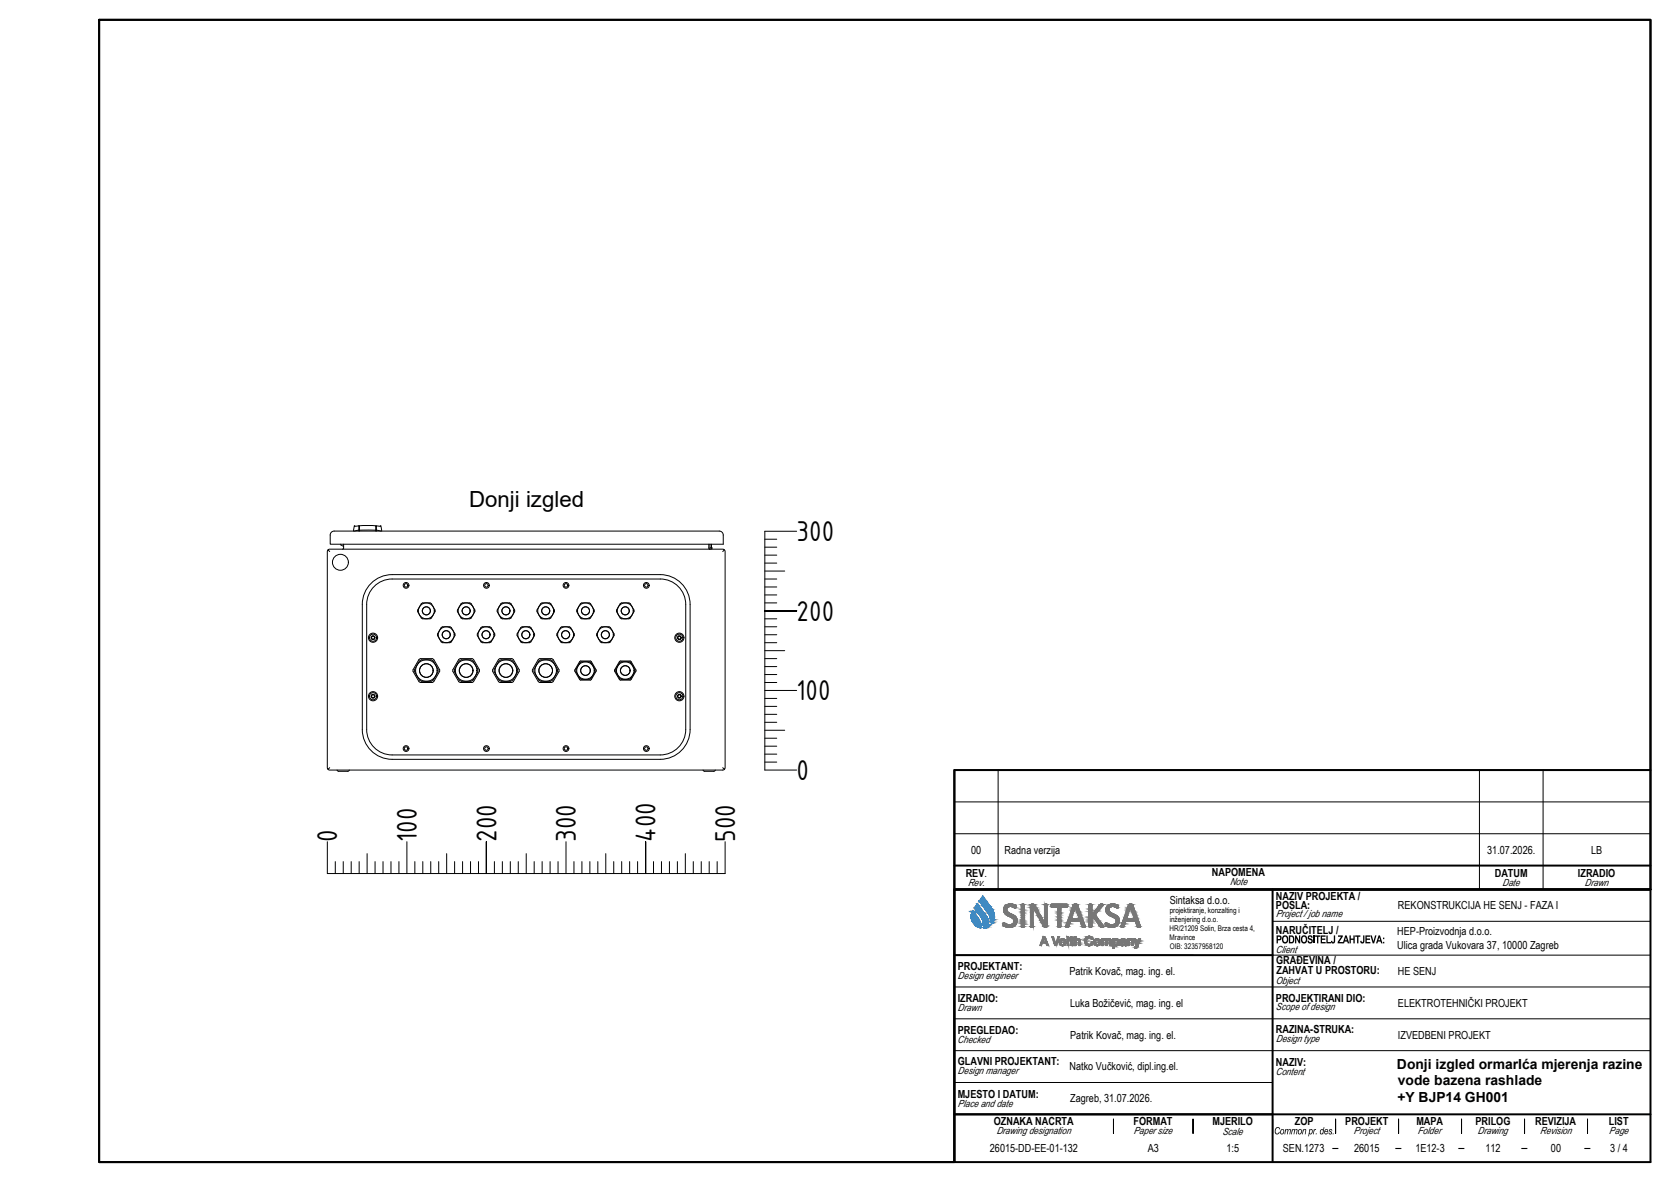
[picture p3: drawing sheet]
<svg xmlns="http://www.w3.org/2000/svg" width="420mm" height="297mm" viewBox="0 0 420 297" stroke-linecap="round" stroke-linejoin="round" font-family="sans-serif">
<defs><g id="words">
<g font-size="7.8">
<text x="200.3" y="136">300</text>
<text x="200.3" y="156">200</text>
<text x="200.3" y="176">100</text>
<text x="200.3" y="196">0</text>
<text x="84.8" y="211.5" transform="rotate(-90 84.8 211.5)">0</text>
<text x="104.8" y="211.5" transform="rotate(-90 104.8 211.5)">100</text>
<text x="124.8" y="211.5" transform="rotate(-90 124.8 211.5)">200</text>
<text x="144.8" y="211.5" transform="rotate(-90 144.8 211.5)">300</text>
<text x="164.8" y="211.5" transform="rotate(-90 164.8 211.5)">400</text>
<text x="184.8" y="211.5" transform="rotate(-90 184.8 211.5)">500</text>
</g>
<text font-size="5.6" x="118" y="127.3">Donji izgled</text>
<g font-size="3.5">
<text x="351.3" y="268.6">Donji izgled ormarIća mjerenja razine</text>
<text x="351.5" y="272.7">vode bazena rashlade</text>
<text x="351.4" y="277">+Y BJP14 GH001</text>
</g>
<g font-size="2.8">
<text x="244.2" y="214.5">00</text>
<text x="252.6" y="214.5">Radna verzija</text>
<text x="373.9" y="214.5">31.07.2026.</text>
<text x="400.1" y="214.5">LB</text>
<text x="242.8" y="220.4">REV.</text>
<text x="304.7" y="220.1">NAPOMENA</text>
<text x="375.9" y="220.4">DATUM</text>
<text x="396.8" y="220.4">IZRADIO</text>
<text x="294.1" y="227.1">Sintaksa d.o.o.</text>
<text x="320.8" y="226.1">NAZIV PROJEKTA /</text>
<text x="320.8" y="228.4">POSLA:</text>
<text x="351.5" y="228.5">REKONSTRUKCIJA HE SENJ - FAZA I</text>
<text x="320.8" y="234.7">NARUČITELJ /</text>
<text x="320.8" y="237.1">PODNOSITELJ ZAHTJEVA:</text>
<text x="351.3" y="235.1">HEP-Proizvodnja d.o.o.</text>
<text x="351.3" y="238.4">Ulica grada Vukovara 37, 10000 Zagreb</text>
<text x="240.8" y="243.6">PROJEKTANT:</text>
<text x="268.9" y="244.9">Patrik Kovač, mag. ing. el.</text>
<text x="320.9" y="242.4">GRAĐEVINA /</text>
<text x="321" y="244.9">ZAHVAT U PROSTORU:</text>
<text x="351.5" y="245">HE SENJ</text>
<text x="240.8" y="251.9">IZRADIO:</text>
<text x="320.8" y="251.7">PROJEKTIRANI DIO:</text>
<text x="269.1" y="253">Luka Božičević, mag. ing. el</text>
<text x="351.5" y="253">ELEKTROTEHNIČKI PROJEKT</text>
<text x="240.8" y="259.9">PREGLEDAO:</text>
<text x="269.1" y="261">Patrik Kovač, mag. ing. el.</text>
<text x="320.8" y="259.6">RAZINA-STRUKA:</text>
<text x="351.5" y="261">IZVEDBENI PROJEKT</text>
<text x="240.9" y="267.6">GLAVNI PROJEKTANT:</text>
<text x="268.9" y="268.9">Natko Vučković, dipl.ing.el.</text>
<text x="320.8" y="267.9">NAZIV:</text>
<text x="240.8" y="275.9">MJESTO I DATUM:</text>
<text x="269.1" y="277">Zagreb, 31.07.2026.</text>
<text x="249.9" y="282.8">OZNAKA NACRTA</text>
<text x="285" y="282.8">FORMAT</text>
<text x="304.9" y="282.8">MJERILO</text>
<text x="325.6" y="282.8">ZOP</text>
<text x="338.3" y="282.8">PROJEKT</text>
<text x="356.1" y="282.8">MAPA</text>
<text x="371" y="282.8">PRILOG</text>
<text x="386" y="282.8">REVIZIJA</text>
<text x="404.5" y="282.8">LIST</text>
<text x="248.9" y="289.6">26015-DD-EE-01-132</text>
<text x="288.6" y="289.6">A3</text>
<text x="308.4" y="289.6">1:5</text>
<text x="322.6" y="289.6">SEN.1273</text>
<text x="340.5" y="289.6">26015</text>
<text x="355.9" y="289.6">1E12-3</text>
<text x="373.5" y="289.6">112</text>
<text x="390" y="289.6">00</text>
<text x="404.9" y="289.6">3 / 4</text>
</g>
<g font-size="2.5">
<text x="243.4" y="222.7">Rev.</text>
<text x="309.3" y="222.4">Note</text>
<text x="377.8" y="222.7">Date</text>
<text x="398.5" y="222.7">Drawn</text>
<text x="320.9" y="230.5">Project / job name</text>
<text x="320.8" y="239.4">Client</text>
<text x="240.9" y="245.9">Design engineer</text>
<text x="320.8" y="247.2">Object</text>
<text x="240.9" y="254.2">Drawn</text>
<text x="320.8" y="253.8">Scope of design</text>
<text x="240.8" y="262.2">Checked</text>
<text x="320.9" y="261.9">Design type</text>
<text x="240.9" y="269.9">Design manager</text>
<text x="320.8" y="270.2">Content</text>
<text x="240.9" y="278.2">Place and date</text>
<text x="250.6" y="285.1">Drawing designation</text>
<text x="285.1" y="285.1">Paper size</text>
<text x="307.4" y="285.1">Scale</text>
<text x="320.3" y="285.1">Common pr. des.</text>
<text x="340.4" y="285.1">Project</text>
<text x="356.5" y="285.1">Folder</text>
<text x="371.6" y="285.1">Drawing</text>
<text x="387.3" y="285.1">Revision</text>
<text x="404.6" y="285.1">Page</text>
</g>
<g font-size="2.4">
<text x="334.8" y="289.2">―</text>
<text x="350.7" y="289.2">―</text>
<text x="366.5" y="289.2">―</text>
<text x="382.3" y="289.2">―</text>
<text x="398.2" y="289.2">―</text>
</g>
<g font-size="2">
<text x="294.1" y="234">HR/21209 Solin, Brza cesta 4,</text>
<text x="294.1" y="229.4">projektiranje, konzalting i</text>
<text x="294.1" y="231.7">inženjering d.o.o.</text>
<text x="294.1" y="236.2">Mravince</text>
<text x="294.1" y="238.5">OIB: 32357958120</text>
</g>
</g></defs>
<!-- layer: 000-PI-ORMAR -->
<g fill="none" stroke="#000" stroke-width=".25">
<path d="M82.5 138.2l-.2 .4 .1 54.6 .1 .1 .4-.4M82.9 138.6l-.4-.4 .3-.2h99l.3 .2-.4 .4M83.3 133.8l.7-.3h96.9a1 1 0 0 1 1 1v2.3h-98.9v-2.3zM85.7 136.8v.2l.7 .3M86.4 136.8v1l-.3 .2M89.1 133.5a16.6 16.6 0 0 1 5.5-.3l1.2 .3M90.2 132.1l-.9 .2-.2-.2-.2 1.4M90.2 132.1v1.4M90.4 133.5v-1.4h.8h3.3v1.4M90.4 132.1h-.2M94.5 132.1h.1M94.6 133.5v-1.4l1 .2 .1-.2 .3 1.4"/>
<path d="M178.2 136.8v1l.3 .2M178.5 136.8v.9h.5v.3h-.6M178.9 136.8v.9M182.1 138.2l.2 .4v54.6l-.2 .1-.4-.4M92.9 147a7.5 7.5 0 0 1 5.7-2.6h67.4a7.5 7.5 0 0 1 7.5 7.5v31.4a7.5 7.5 0 0 1-7.5 7.5h-67.4a7.5 7.5 0 0 1-7.5-7.5v-31.4a7.5 7.5 0 0 1 1.8-4.9zM94.4 147.1a6.4 6.4 0 0 1 4.2-1.6h67.4a6.4 6.4 0 0 1 6.4 6.4v31.4a6.4 6.4 0 0 1-6.4 6.4h-67.4a6.4 6.4 0 0 1-6.4-6.4v-31.4a6.4 6.4 0 0 1 2.2-4.8zM93.7 175.3h.2M94.2 160.2v.2M94.2 174.9v.2M94.2 160.2a.43 .43 0 0 0-.7-.3 .43 .43 0 0 0 0 .7 .43 .43 0 0 0 .7-.3M94.2 174.9a.41 .41 0 0 0-.7-.2 .41 .41 0 0 0 .2 .7M94.2 175l-.3 .4"/>
<path d="M170.7 175.3h.2M170.7 175.4a.42 .42 0 0 1-.3-.6 .42 .42 0 0 1 .7-.2 .42 .42 0 0 1 0 .7l-.2 .1M82.5 193.3l.3 .2h99l.3-.2M84.8 193.5l.3 .3h2.3l.4-.3M176.8 193.5l.4 .3M179.9 193.5l-.4 .3h-2.3"/>
<circle cx="85.6" cy="141.3" r="2"/>
<circle cx="102.1" cy="147.1" r=".72"/>
<circle cx="102.1" cy="147.1" r=".44"/>
<circle cx="122.3" cy="147.1" r=".72"/>
<circle cx="122.3" cy="147.1" r=".44"/>
<circle cx="142.3" cy="147.1" r=".72"/>
<circle cx="142.3" cy="147.1" r=".44"/>
<circle cx="162.5" cy="147.1" r=".72"/>
<circle cx="162.5" cy="147.1" r=".44"/>
<circle cx="93.8" cy="175" r="1.15"/>
<circle cx="93.8" cy="160.3" r="1.15"/>
<circle cx="93.8" cy="175" r=".9"/>
<circle cx="93.8" cy="160.3" r=".9"/>
<circle cx="93.8" cy="160.3" r=".47"/>
<circle cx="93.8" cy="175" r=".47"/>
<circle cx="170.8" cy="160.3" r=".4"/>
<circle cx="170.8" cy="160.3" r="1.15"/>
<circle cx="170.8" cy="175" r="1.15"/>
<circle cx="170.8" cy="175" r=".9"/>
<circle cx="170.8" cy="160.3" r=".9"/>
<circle cx="170.8" cy="160.3" r=".47"/>
<circle cx="170.8" cy="175" r=".47"/>
<circle cx="102.1" cy="188.1" r=".72"/>
<circle cx="102.1" cy="188.1" r=".44"/>
<circle cx="122.3" cy="188.1" r=".72"/>
<circle cx="122.3" cy="188.1" r=".44"/>
<circle cx="142.3" cy="188.1" r=".72"/>
<circle cx="142.3" cy="188.1" r=".44"/>
<circle cx="162.5" cy="188.1" r=".72"/>
<circle cx="162.5" cy="188.1" r=".44"/>
</g>
<!-- layer: 0 -->
<g fill="none" stroke="#000" stroke-width=".25">
<path d="M192.3 139.5h3M192.3 137.5h3M192.3 135.5h3M200.3 133.5h-8v60h8M192.3 153.5h8zM192.3 153.5h8M192.3 151.5h3M192.3 149.5h3M192.3 147.5h3M192.3 145.5h3M192.3 143.5h5M192.3 141.5h3"/>
<path d="M192.3 159.5h3M192.3 157.5h3M192.3 155.5h3M192.3 173.5h8M192.3 179.5h3M192.3 177.5h3M192.3 175.5h3M192.3 171.5h3M192.3 169.5h3M192.3 167.5h3M192.3 165.5h3M192.3 163.5h5"/>
<path d="M192.3 161.5h3M192.3 191.5h3M192.3 189.5h3M192.3 187.5h3M192.3 185.5h3M192.3 183.5h5M192.3 181.5h3M82.3 211.5v8h100v-8M84.3 216.5v3M86.3 216.5v3M88.3 216.5v3M90.3 216.5v3"/>
<path d="M92.3 214.5v5M94.3 216.5v3M96.3 216.5v3M98.3 216.5v3M100.3 216.5v3M102.3 211.5v8M104.3 216.5v3M106.3 216.5v3M108.3 216.5v3M110.3 216.5v3M112.3 214.5v5M114.3 216.5v3"/>
<path d="M116.3 216.5v3M118.3 216.5v3M120.3 216.5v3M122.3 211.5v8zM122.3 211.5v8M124.3 216.5v3M126.3 216.5v3M128.3 216.5v3M130.3 216.5v3M132.3 214.5v5M134.3 216.5v3M136.3 216.5v3"/>
<path d="M138.3 216.5v3M140.3 216.5v3M142.3 211.5v8M144.3 216.5v3M146.3 216.5v3M148.3 216.5v3M150.3 216.5v3M152.3 214.5v5M154.3 216.5v3M156.3 216.5v3M158.3 216.5v3M160.3 216.5v3"/>
<path d="M162.3 211.5v8zM164.3 216.5v3M166.3 216.5v3M168.3 216.5v3M170.3 216.5v3M172.3 214.5v5M174.3 216.5v3M176.3 216.5v3M178.3 216.5v3M180.3 216.5v3"/>
</g>
<!-- layer: 000-PI-Oprema -->
<g fill="none" stroke="#000" stroke-width=".25">
<path d="M105 153.3v.4M105.9 151.7l.4-.2h1.8l.4 .2M105.9 151.7l-.9 1.6M108.5 151.7l.9 1.6v.4l-1.1 1.7h-2.2l-1.1-1.7M110.9 157.7l.4-.2h1.8l.4 .2 .9 1.8-.9 1.8-.4 .2h-1.8l-.4-.2-.9-1.8zM115.9 151.7l.4-.2h1.8l.4 .2M115.9 151.7l-.9 1.6v.4l.9 1.6 .4 .2h1.8l.4-.2 .9-1.8-.9-1.8M120.9 157.7l.4-.2h1.8l.4 .2 .9 1.8-.9 1.8-.4 .2h-1.8l-.4-.2-.9-1.8zM125.9 151.7l.4-.2h1.8l.4 .2M125.9 151.7l-.9 1.6v.4l.9 1.6 .4 .2h1.8l.4-.2 .9-1.8-.9-1.8M133.5 157.7l.9 1.8-.9 1.8M133.5 157.7l-.4-.2h-1.8l-.4 .2-.9 1.8 1.1 1.9 2 .1 .4-.2"/>
<path d="M135.9 151.7l.4-.2h1.8l.4 .2M135.9 151.7l-.9 1.6v.4l.9 1.6 .4 .2h1.8l.4-.2 .9-1.8-.9-1.8M140 159.3v.4M140 159.3l1.1-1.7 2-.1 .4 .2 .9 1.8-.9 1.8-.4 .2-2-.1-1.1-1.7M145.9 151.7l-.9 1.8 .9 1.8 .4 .2h1.8M148.1 151.5h-1.8l-.4 .2M148.1 151.5l.4 .2M148.5 151.7l.9 1.6v.4l-.9 1.6-.4 .2M150.9 157.7l.4-.2h1.8l.4 .2 .9 1.8-.9 1.8-.4 .2h-1.8l-.4-.2-.9-1.8zM155.9 151.7l.4-.2h1.8l.4 .2M155.9 151.7l-.9 1.6v.4l.9 1.6 .4 .2h1.8l.4-.2 .9-1.8-.9-1.8M105.3 165.7l.4-.2h3l.4 .2 1.5 2.8-1.5 2.8-.4 .2h-3l-.3-.2-1.6-2.8z"/>
<path d="M106 165.8l-.5 .3-1.2 2.1-.1 .4 1.3 2.3 .5 .3M106 165.8h2.4l.6 .3 1.1 2.1 .1 .4-1.4 2.4-.4 .2h-2.4M115.4 165.7l.3-.2h3l.4 .2 1.5 2.8-1.5 2.8-.4 .2h-3l-.3-.2-1.5-2.8zM115.5 166.1l.5-.3h2.4l.6 .3 1.1 2.1 .1 .4-1.2 2.3-.6 .3h-2.4l-.5-.3-1.2-2.1v-.4zM123.9 168.3v.4M123.9 168.3l1.6-2.7 3.2-.1 .4 .2 1.5 2.8-1.5 2.8-.4 .2-3.2-.1-1.6-2.7M125.5 166.1l.5-.3h2.4l.6 .3 1.1 2.1 .1 .4-1.2 2.3-.6 .3h-2.4l-.5-.3-1.2-2.1v-.4zM135.4 165.7l.3-.2h3l.4 .2 1.5 2.8-1.5 2.8-.4 .2h-3l-.3-.2-1.5-2.8zM135.5 166.1l.5-.3h2.4l.6 .3 1.1 2.1 .1 .4-1.2 2.3-.6 .3h-2.4l-.5-.3-1.2-2.3v-.4zM145.8 166.6l.5-.3h1.9l.4 .3 1 1.6v.4l-1 1.8-.4 .3h-1.9l-.5-.3-1-1.6v-.4zM146 166.1l-1.5 2.4 1.3 2.3 .2 .1h2.6l1.3-2.3v-.2l-1.4-2.3M146 166.1h2.4"/>
<path d="M155.8 166.6l.5-.3h1.9l.4 .3 1 1.6v.4l-1 1.8-.4 .3h-1.9l-.5-.3-1-1.6v-.4zM156 166.1l-1.5 2.4 1.3 2.3 .2 .1h2.6l1.3-2.3v-.2l-1.4-2.3M156 166.1h2.5"/>
<circle cx="107.2" cy="153.5" r="2"/>
<circle cx="107.2" cy="153.5" r="1.02"/>
<circle cx="107.2" cy="153.5" r="1"/>
<circle cx="112.2" cy="159.5" r="2"/>
<circle cx="112.2" cy="159.5" r="1"/>
<circle cx="117.2" cy="153.5" r="2"/>
<circle cx="117.2" cy="153.5" r="1.02"/>
<circle cx="117.2" cy="153.5" r="1"/>
<circle cx="122.2" cy="159.5" r="2"/>
<circle cx="122.2" cy="159.5" r="1"/>
<circle cx="127.2" cy="153.5" r="2"/>
<circle cx="127.2" cy="153.5" r="1.02"/>
<circle cx="127.2" cy="153.5" r="1"/>
<circle cx="132.2" cy="159.5" r="2"/>
<circle cx="132.2" cy="159.5" r="1.02"/>
<circle cx="132.2" cy="159.5" r="1"/>
<circle cx="137.2" cy="153.5" r="2"/>
<circle cx="137.2" cy="153.5" r="1"/>
<circle cx="142.2" cy="159.5" r="2"/>
<circle cx="142.2" cy="159.5" r="1.02"/>
<circle cx="142.2" cy="159.5" r="1"/>
<circle cx="147.2" cy="153.5" r="2"/>
<circle cx="147.2" cy="153.5" r="1"/>
<circle cx="152.2" cy="159.5" r="2"/>
<circle cx="152.2" cy="159.5" r="1.02"/>
<circle cx="152.2" cy="159.5" r="1"/>
<circle cx="157.2" cy="153.5" r="2"/>
<circle cx="157.2" cy="153.5" r="1"/>
<circle cx="107.2" cy="168.5" r="2.7"/>
<circle cx="107.2" cy="168.5" r="1.72"/>
<circle cx="107.2" cy="168.5" r="1.7"/>
<circle cx="117.2" cy="168.5" r="2.7"/>
<circle cx="117.2" cy="168.5" r="1.7"/>
<circle cx="127.2" cy="168.5" r="2.7"/>
<circle cx="127.2" cy="168.5" r="1.72"/>
<circle cx="127.2" cy="168.5" r="1.7"/>
<circle cx="137.2" cy="168.5" r="2.7"/>
<circle cx="137.2" cy="168.5" r="1.72"/>
<circle cx="137.2" cy="168.5" r="1.7"/>
<circle cx="147.2" cy="168.5" r="2.2"/>
<circle cx="147.2" cy="168.5" r="1.22"/>
<circle cx="147.2" cy="168.5" r="1.2"/>
<circle cx="157.2" cy="168.5" r="2.2"/>
<circle cx="157.2" cy="168.5" r="1.2"/>
</g>
<!-- layer: SI-SASTAVNICA-Ispuna -->
<path d="M24.9 5h390.1v218.5h-175v68.5h-215.1zM240 193.5v30h175M415 193.5v98.5h-175v-68.5h175M240 217.5h175M240 223.5h175M320 223.5v68.5M240 240h80M240 280h175" fill="none" stroke="#000" stroke-width=".5"/>
<g fill="none" stroke="#000" stroke-width=".25">
<path d="M240 193.5h175M251 193.5v30M372 193.5v30M388 193.5v30M240 209.5h175M240 201.5h175M320 231.5h95M240 240h60M240 256h175M240 248h175M320 240h95M240 264h175"/>
<path d="M240 272h80M280 281.2v3.6v-3.6M300 281.2v3.6v-3.6M320 281.2v3.6v-3.6M335.8 281.2v3.6v-3.6M351.7 281.2v3.6v-3.6M367.5 281.2v3.6v-3.6M383.3 281.2v3.6v-3.6M399.2 281.2v3.6v-3.6"/>
</g>
<g fill="#000">
<path d="M334.3 283.8l.4-.1 .3 .3-.2 .2-.2-.3-.2 .1 .5 .5-.2 .6h-.4l-.2-.3-.1-.2 .4 .3 .3-.1-.5-.5zM335.1 284.8h.2v.3h-.2z"/>
<path d="M347.8 235.6h.3v.4h-.3zM347.8 236.7h.3v.4h-.3z"/>
</g>
<g fill="#777" stroke="#777" stroke-width=".25">
<path d="M253.9 227.2h.3z"/>
<path d="M279.6 227.2h.3z"/>
<path d="M276.9 227.2h.2z"/>
<path d="M257.1 227.2h.2z"/>
<path d="M274.1 227.2h.2z"/>
<path d="M259.4 227.3h.4z"/>
<path d="M259.2 227.4h1z"/>
<path d="M274.5 229.9h.9z"/>
<path d="M259.1 232.9h.7z"/>
<path d="M262.4 232.9h.9z"/>
<path d="M262.7 233h.4z"/>
<path d="M286.3 233h.1z"/>
<path d="M282.1 233h.2z"/>
<path d="M274.1 233h.2z"/>
<path d="M272.4 233h.2z"/>
<path d="M268.2 233h.2z"/>
<path d="M266.2 233h.2z"/>
<path d="M257.1 233h.2z"/>
<path d="M253.7 233h.2z"/>
<path d="M279.3 233h.4z"/>
<path d="M273.8 235.3h.2z"/>
<path d="M274.3 235.8h.5z"/>
<path d="M270.9 235.9h.2z"/>
<path d="M280.6 235.9h.1z"/>
<path d="M277.8 235.9h.1z"/>
<path d="M275.8 235.9h.2z"/>
<path d="M267.1 235.9h.2z"/>
<path d="M278.8 235.9h.1z"/>
<path d="M284.3 235.9h.1z"/>
<path d="M270.5 236.2h1z"/>
<path d="M269.7 237.3h.2z"/>
<path d="M269.4 237.6h.5z"/>
<path d="M270.1 237.6h.4z"/>
<path d="M269.5 237.6h.2z"/>
<path d="M280.6 237.7h.2z"/>
<path d="M273.7 237.7h.3z"/>
<path d="M285.5 238h.5z"/>
<path d="M285.3 238.2h.4z"/>
<path d="M285.5 238.3h.1z"/>
<path d="M279.6 227.2h.4zM279.6 227.2h.4z"/>
<path d="M253.9 227.2h.4zM253.9 227.2h.4z"/>
<path d="M279.6 227.2h.5zM279.4 227.2h.7z"/>
<path d="M253.9 227.2h.5zM253.7 227.2h.7z"/>
<path d="M279.4 227.2h.8zM279.4 227.2h.8z"/>
<path d="M253.7 227.2h.8zM253.7 227.2h.8z"/>
<path d="M279.4 227.2h.9zM279.3 227.2h1z"/>
<path d="M253.7 227.2h.9zM253.6 227.2h1z"/>
<path d="M284.3 227.2h.1zM284.2 227.2h.2z"/>
<path d="M270.4 227.2h.1zM270.3 227.2h.2z"/>
<path d="M276.9 227.2h.2zM276.9 227.2h.2z"/>
<path d="M284.2 227.2h.3zM284.1 227.2h.4z"/>
<path d="M284.1 227.2h.4zM284.1 227.2h.4z"/>
<path d="M270.3 227.2h.3zM270.2 227.2h.4z"/>
<path d="M276.9 227.2h.3zM276.8 227.2h.4z"/>
<path d="M276.8 227.2h.4zM276.8 227.2h.4z"/>
<path d="M274.1 227.2h.2zM274 227.2h.3z"/>
<path d="M257.1 227.2h.3zM257 227.2h.4z"/>
<path d="M279.3 227.2h1.1zM279.2 227.2h1.2z"/>
<path d="M253.6 227.2h1.1zM253.5 227.2h1.2z"/>
<path d="M284.1 227.2h.5zM284 227.2h.6z"/>
<path d="M270.2 227.2h.5zM270.1 227.2h.6z"/>
<path d="M263 227.2l.1 .1zM262.9 227.3h.2z"/>
<path d="M276.8 227.2l.4 .1zM276.8 227.3h.4z"/>
<path d="M262.9 227.3h.3zM262.8 227.3h.4z"/>
<path d="M274 227.2l.4 .1zM273.9 227.3h.5z"/>
<path d="M257 227.2l.4 .1zM257 227.3h.4z"/>
<path d="M276.8 227.3h.5zM276.7 227.3h.6z"/>
<path d="M284 227.2l.7 .1zM283.9 227.3h.8z"/>
<path d="M270.1 227.2l.7 .1zM270 227.3h.8z"/>
<path d="M264.4 227.3h3.9zM264.3 227.3h4z"/>
<path d="M259.4 227.3h.5zM259.3 227.3h.6z"/>
<path d="M276.7 227.3h.6zM276.7 227.3h.6z"/>
<path d="M259.3 227.3h.6zM259.3 227.3h.6z"/>
<path d="M262.8 227.3h.5zM262.8 227.3h.5z"/>
<path d="M273.9 227.3h.6zM273.9 227.3h.6z"/>
<path d="M257 227.3h.5zM256.9 227.3h.6z"/>
<path d="M262.8 227.3h.5zM262.7 227.3h.6z"/>
<path d="M276.7 227.3h.6zM276.7 227.3h.6z"/>
<path d="M279.2 227.2l1.3 .1zM279.1 227.3h1.4z"/>
<path d="M253.5 227.2l1.3 .1zM253.4 227.3h1.4z"/>
<path d="M259.3 227.3h.7zM259.3 227.3h.7z"/>
<path d="M264.3 227.3h4.1zM264.3 227.3h4.1z"/>
<path d="M262.7 227.3h.6zM262.7 227.3h.6z"/>
<path d="M259.3 227.3h.7zM259.3 227.3h.7z"/>
<path d="M262.7 227.3h.6zM262.7 227.3h.6z"/>
<path d="M276.7 227.3h.6zM276.7 227.3h.6z"/>
<path d="M283.9 227.3h.8zM283.9 227.3h.8z"/>
<path d="M270 227.3h.8zM270 227.3h.8z"/>
<path d="M283.9 227.3h.8zM283.9 227.3h.8z"/>
<path d="M270 227.3h.8zM270 227.3h.8z"/>
<path d="M273.9 227.3h.6zM273.8 227.3h.7z"/>
<path d="M256.9 227.3h.6zM256.9 227.3h.6z"/>
<path d="M276.7 227.3h.6zM276.6 227.3h.7z"/>
<path d="M259.3 227.3h.7zM259.2 227.3h.8z"/>
<path d="M279.1 227.3h1.4zM279.1 227.3h1.4z"/>
<path d="M253.4 227.3h1.4zM253.4 227.3h1.4z"/>
<path d="M264.3 227.3h4.1zM264.3 227.3h4.1z"/>
<path d="M262.7 227.3h.6zM262.7 227.3h.6zM262.7 227.3h.6zM262.7 227.3h.6z"/>
<path d="M259.2 227.3h.9zM259.2 227.3h.9z"/>
<path d="M276.6 227.3h.8zM276.6 227.3h.8z"/>
<path d="M262.7 227.3h.6zM262.7 227.3h.6z"/>
<path d="M283.9 227.3h.9zM283.8 227.3h1z"/>
<path d="M270 227.3h.9zM270 227.3h.9z"/>
<path d="M256.9 227.3h.7zM256.8 227.3h.8z"/>
<path d="M273.8 227.3h.7zM273.8 227.3h.7z"/>
<path d="M283.8 227.3h1zM283.8 227.3h1z"/>
<path d="M270 227.3h.9zM270 227.3h.9z"/>
<path d="M262.7 227.3h.6zM262.7 227.3h.6z"/>
<path d="M276.6 227.3h.8zM276.6 227.3h.8z"/>
<path d="M262.7 227.3h.7zM262.7 227.3h.7z"/>
<path d="M259.2 227.3h.9zM259.2 227.3h.9z"/>
<path d="M262.6 227.3h.8zM262.6 227.3h.8z"/>
<path d="M279.1 227.3h1.5zM279 227.3h1.6z"/>
<path d="M253.4 227.3h1.5zM253.3 227.3h1.6z"/>
<path d="M264.3 227.3h4.1zM264.3 227.3h4.1z"/>
<path d="M259.2 227.3h.9zM259.2 227.3h.9z"/>
<path d="M276.6 227.3h.8zM276.6 227.3h.8z"/>
<path d="M262.6 227.3h.8zM262.6 227.3h.8z"/>
<path d="M256.8 227.3h.8zM256.8 227.3h.8z"/>
<path d="M273.8 227.3h.7zM273.8 227.3h.7z"/>
<path d="M262.6 227.3h.8zM262.6 227.3h.8z"/>
<path d="M276.6 227.3h.8zM276.6 227.3h.8z"/>
<path d="M283.8 227.3h1zM283.8 227.3h1z"/>
<path d="M270 227.3h.9zM270 227.3h.9z"/>
<path d="M262.6 227.3l.8 .1zM262.6 227.3l.8 .1z"/>
<path d="M279 227.3l1.7 .1zM278.9 227.4h1.8z"/>
<path d="M253.3 227.3l1.7 .1zM253.2 227.4h1.8z"/>
<path d="M256.8 227.3l.8 .1zM256.8 227.3l.8 .1z"/>
<path d="M273.8 227.3l.7 .1zM273.8 227.3l.7 .1z"/>
<path d="M262.6 227.4h.8zM262.6 227.4h.8z"/>
<path d="M259.2 227.3l1 .1zM259.2 227.3l1 .1zM259.1 227.4h1.1z"/>
<path d="M256.8 227.4h.8zM256.8 227.4h.8z"/>
<path d="M273.8 227.4h.7zM273.8 227.4h.7z"/>
<path d="M262.6 227.4h.8zM262.6 227.4h.8z"/>
<path d="M256.8 227.4h.8zM256.8 227.4h.8z"/>
<path d="M283.8 227.3l1 .1zM283.8 227.3l1 .1z"/>
<path d="M269.9 227.3l1 .1zM269.9 227.3l1 .1z"/>
<path d="M273.8 227.4h.7zM273.8 227.4h.7z"/>
<path d="M256.8 227.4h.8zM256.8 227.4h.8z"/>
<path d="M276.6 227.3l.8 .1zM276.6 227.3l.8 .1z"/>
<path d="M273.8 227.4h.7zM273.8 227.4h.7z"/>
<path d="M256.8 227.4h.8zM256.8 227.4h.8z"/>
<path d="M262.6 227.4h.8zM262.6 227.4h.8z"/>
<path d="M256.8 227.4h.8zM256.8 227.4h.8z"/>
<path d="M273.8 227.4h.7zM273.8 227.4h.7z"/>
<path d="M276.6 227.4h.8zM276.6 227.4h.8z"/>
<path d="M264.2 227.3l4.2 .1zM264.2 227.3l4.2 .1z"/>
<path d="M273.8 227.4h.7zM273.8 227.4h.7z"/>
<path d="M262.6 227.4h.8zM262.6 227.4h.8z"/>
<path d="M256.8 227.4h.8zM256.8 227.4h.8z"/>
<path d="M273.8 227.4h.7zM273.8 227.4h.7z"/>
<path d="M283.8 227.4h1zM283.8 227.4h1z"/>
<path d="M269.9 227.4h1zM269.9 227.4h1z"/>
<path d="M276.5 227.4h.9zM276.5 227.4h.9z"/>
<path d="M283.8 227.4h1zM283.8 227.4h1z"/>
<path d="M269.9 227.4h1zM269.9 227.4h1z"/>
<path d="M283.8 227.4h1zM283.8 227.4h1z"/>
<path d="M269.9 227.4h1zM269.9 227.4h1z"/>
<path d="M283.8 227.4h1zM283.8 227.4h1z"/>
<path d="M269.9 227.4h1zM269.9 227.4h1z"/>
<path d="M273.8 227.4h.7zM273.8 227.4h.7z"/>
<path d="M278.9 227.4h1.9zM278.8 227.4h2z"/>
<path d="M253.2 227.4h1.9zM253.1 227.4h2z"/>
<path d="M283.8 227.4h1zM283.8 227.4h1z"/>
<path d="M269.9 227.4h1zM269.9 227.4h1z"/>
<path d="M259.1 227.4h1.1zM259.1 227.4h1.1z"/>
<path d="M283.8 227.4h1zM283.8 227.4h1z"/>
<path d="M269.9 227.4h1zM269.9 227.4h1z"/>
<path d="M259.1 227.4h1.1zM259.1 227.4h1.1z"/>
<path d="M256.8 227.4h.8zM256.8 227.4h.8z"/>
<path d="M273.8 227.4h.7zM273.8 227.4h.7z"/>
<path d="M276.5 227.4h.9zM276.5 227.4h.9z"/>
<path d="M283.8 227.4h1zM283.8 227.4h1z"/>
<path d="M269.9 227.4h1zM269.9 227.4h1z"/>
<path d="M273.8 227.4h.7zM273.8 227.4h.7z"/>
<path d="M278.8 227.4h2zM278.8 227.4h2z"/>
<path d="M253.1 227.4h2zM253.1 227.4h2z"/>
<path d="M256.8 227.4h.8zM256.8 227.4h.8z"/>
<path d="M283.8 227.4h1zM283.8 227.4h1z"/>
<path d="M269.9 227.4h1zM269.9 227.4h1z"/>
<path d="M276.5 227.4h.9zM276.5 227.4h.9z"/>
<path d="M256.8 227.4h.8zM256.8 227.4h.8z"/>
<path d="M273.8 227.4h.7zM273.8 227.4h.7z"/>
<path d="M276.5 227.4h.9zM276.5 227.4h.9z"/>
<path d="M264.2 227.4h4.2zM264.2 227.4h4.2z"/>
<path d="M259.1 227.4h1.1zM259.1 227.4h1.1z"/>
<path d="M283.8 227.4h1zM283.8 227.4h1z"/>
<path d="M269.9 227.4h1zM269.9 227.4h1z"/>
<path d="M273.8 227.4h.7zM273.8 227.4h.7z"/>
<path d="M283.8 227.4l1 .1zM283.8 227.4l1 .1z"/>
<path d="M269.9 227.4l1 .1zM269.9 227.4l1 .1z"/>
<path d="M278.8 227.4l2.1 .1zM278.7 227.5h2.2z"/>
<path d="M253.1 227.4l2.1 .1zM253 227.5h2.2z"/>
<path d="M256.8 227.4l.8 .1zM256.8 227.4l.8 .1z"/>
<path d="M273.8 227.4l.7 .1zM273.8 227.4l.7 .1z"/>
<path d="M276.5 227.4h.9zM276.5 227.4l.9 .1z"/>
<path d="M278.7 227.5h2.2zM278.7 227.5h2.2z"/>
<path d="M253 227.5h2.2zM253 227.5h2.2z"/>
<path d="M278.7 227.5h2.3zM278.7 227.5h2.3z"/>
<path d="M253 227.5h2.3zM253 227.5h2.3z"/>
<path d="M273.8 227.5h.7zM273.8 227.5h.7z"/>
<path d="M283.8 227.5h1zM283.8 227.5h1z"/>
<path d="M269.9 227.5h1.1zM269.9 227.5h1.1z"/>
<path d="M283.8 227.5h1zM283.8 227.5h1z"/>
<path d="M269.9 227.5h1.1zM269.9 227.5h1.1z"/>
<path d="M276.5 227.5h.9zM276.5 227.5h.8z"/>
<path d="M259.1 227.4l1.2 .1zM259.1 227.4l1.2 .1z"/>
<path d="M264.2 227.4l4.3 .1zM264.2 227.4l4.3 .1z"/>
<path d="M278.7 227.5h2.3zM278.6 227.5h2.4z"/>
<path d="M253 227.5h2.3zM252.9 227.5h2.4z"/>
<path d="M256.8 227.5h.8zM256.8 227.5h.8z"/>
<path d="M273.8 227.5h.7zM273.8 227.5h.7z"/>
<path d="M276.5 227.5h.8zM276.4 227.5h.9z"/>
<path d="M259.1 227.5h1.2zM259.1 227.5h1.2z"/>
<path d="M283.8 227.5h1.1zM283.8 227.5h1.1z"/>
<path d="M269.9 227.5h1.1zM269.9 227.5h1.1z"/>
<path d="M278.6 227.5h2.4zM278.6 227.5h2.4z"/>
<path d="M252.9 227.5h2.4zM252.9 227.5h2.4z"/>
<path d="M256.8 227.5h.8zM256.8 227.5h.8z"/>
<path d="M276.4 227.5h.9zM276.4 227.5h.9z"/>
<path d="M283.8 227.5h1.1zM283.8 227.5h1.1z"/>
<path d="M269.9 227.5h1.1zM269.9 227.5h1.1z"/>
<path d="M276.4 227.5h.9zM276.4 227.5l.9 .1z"/>
<path d="M278.6 227.5l2.4 .1zM278.6 227.6h2.4z"/>
<path d="M252.9 227.5l2.4 .1zM252.9 227.6h2.4z"/>
<path d="M283.7 227.5l1.2 .1zM283.7 227.5l1.2 .1z"/>
<path d="M269.9 227.5l1.1 .1zM269.9 227.5l1.1 .1z"/>
<path d="M278.6 227.6h2.5zM278.6 227.6h2.5z"/>
<path d="M252.9 227.6h2.5zM252.9 227.6h2.5z"/>
<path d="M259.1 227.5l1.2 .1zM259.1 227.5l1.2 .1z"/>
<path d="M273.8 227.5l.7 .1zM273.8 227.5l.7 .1z"/>
<path d="M264.2 227.5l4.3 .1zM264.2 227.5l4.3 .1z"/>
<path d="M278.6 227.6h2.5zM278.6 227.6h2.5z"/>
<path d="M252.9 227.6h2.5zM252.9 227.6h2.5z"/>
<path d="M276.4 227.6h.9zM276.4 227.6h.9z"/>
<path d="M276.4 227.6h.9zM276.4 227.6h.9z"/>
<path d="M256.8 227.5l.8 .1zM256.8 227.5l.8 .1z"/>
<path d="M273.8 227.6h.7zM273.8 227.6h.7z"/>
<path d="M283.7 227.6h1.2zM283.7 227.6h1.2z"/>
<path d="M269.9 227.6h1.1zM269.9 227.6h1.1z"/>
<path d="M283.7 227.6h1.2zM283.7 227.6h1.2z"/>
<path d="M269.8 227.6h1.2zM269.8 227.6h1.2z"/>
<path d="M278.5 227.6h2.6zM278.5 227.6h2.6z"/>
<path d="M252.8 227.6h2.6zM252.8 227.6h2.6z"/>
<path d="M276.4 227.6h.9zM276.4 227.6h.9z"/>
<path d="M276.3 227.6h1zM276.3 227.6l.9 .1z"/>
<path d="M278.5 227.6l2.6 .1zM278.5 227.6l2.6 .1z"/>
<path d="M252.8 227.6l2.6 .1zM252.8 227.6l2.6 .1z"/>
<path d="M278.5 227.7h2.6zM278.5 227.7h2.6z"/>
<path d="M252.8 227.7h2.6zM252.8 227.7h2.6z"/>
<path d="M264.2 227.6h4.3zM264.2 227.6l4.3 .1z"/>
<path d="M276.3 227.7h.9zM276.3 227.7h.9z"/>
<path d="M273.8 227.6l.7 .1zM273.8 227.6l.7 .1z"/>
<path d="M276.3 227.7h.9zM276.3 227.7h.9z"/>
<path d="M278.5 227.7h2.6zM278.5 227.7h2.6z"/>
<path d="M252.8 227.7h2.6zM252.8 227.7h2.6z"/>
<path d="M259.1 227.6l1.3 .1zM259.1 227.6l1.3 .1h-1.3z"/>
<path d="M256.8 227.6l.8 .1zM256.8 227.6l.8 .1z"/>
<path d="M283.7 227.6l1.2 .1zM283.7 227.6l1.2 .1z"/>
<path d="M269.8 227.6l1.2 .1zM269.8 227.6l1.2 .1z"/>
<path d="M276.3 227.7h.9zM276.3 227.7h.9z"/>
<path d="M276.3 227.7h.9zM276.3 227.7h.9z"/>
<path d="M264.2 227.7h4.3zM264.2 227.7h4.2z"/>
<path d="M256.8 227.7h.8zM256.8 227.7h.8z"/>
<path d="M273.8 227.7h.7zM273.8 227.7h.7z"/>
<path d="M283.7 227.7h1.2zM283.7 227.7h1.2z"/>
<path d="M269.8 227.7h1.2zM269.8 227.7h1.2z"/>
<path d="M276.3 227.7h.9zM276.3 227.7h.9z"/>
<path d="M278.4 227.7h2.7zM278.4 227.7h2.7z"/>
<path d="M252.7 227.7h2.7zM252.7 227.7h2.7z"/>
<path d="M278.4 227.7l2.7 .1zM278.4 227.7l2.7 .1z"/>
<path d="M252.7 227.7l2.7 .1zM252.7 227.7l2.7 .1z"/>
<path d="M276.3 227.7h.9zM276.3 227.7l.8 .1z"/>
<path d="M264.2 227.7h4.2zM264.2 227.7l4.2 .1z"/>
<path d="M256.8 227.7l.8 .1zM256.8 227.7l.8 .1z"/>
<path d="M278.4 227.8h2.7zM278.4 227.8h2.7z"/>
<path d="M252.7 227.8h2.7zM252.7 227.8h2.7z"/>
<path d="M279.8 227.8h1.3zM279.8 227.8h1.3z"/>
<path d="M278.3 227.8h1.5zM278.3 227.8h1.4z"/>
<path d="M254.1 227.8h1.3zM254.1 227.8h1.3z"/>
<path d="M252.6 227.8h1.5zM252.6 227.8h1.4z"/>
<path d="M279.9 227.8h1.2zM279.9 227.8h1.2z"/>
<path d="M278.3 227.8h1.4zM278.3 227.8h1.4z"/>
<path d="M254.2 227.8h1.2zM254.2 227.8h1.2z"/>
<path d="M252.6 227.8h1.4zM252.6 227.8h1.4z"/>
<path d="M283.7 227.7l1.3 .1zM283.7 227.7l1.3 .1z"/>
<path d="M269.8 227.7l1.3 .1zM269.8 227.7l1.3 .1z"/>
<path d="M273.8 227.7l.7 .1zM273.8 227.7l.7 .1z"/>
<path d="M279.9 227.8h1.2zM279.9 227.8h1.2z"/>
<path d="M278.3 227.8h1.4zM278.3 227.8h1.3z"/>
<path d="M254.2 227.8h1.2zM254.2 227.8h1.2z"/>
<path d="M252.6 227.8h1.4zM252.6 227.8h1.3z"/>
<path d="M276.2 227.8h.9zM276.2 227.8h.9z"/>
<path d="M264.2 227.8h4.2zM264.2 227.8h4.2z"/>
<path d="M280 227.8h1.1zM280 227.8h1.1z"/>
<path d="M278.3 227.8h1.3zM278.3 227.8h1.2z"/>
<path d="M254.3 227.8h1.1zM254.3 227.8h1.1z"/>
<path d="M252.6 227.8h1.3zM252.6 227.8h1.2z"/>
<path d="M276.2 227.8h.9zM276.2 227.8l.9 .1z"/>
<path d="M264.2 227.8h4.2zM264.2 227.8l4.2 .1z"/>
<path d="M280.1 227.8l1 .1zM280.1 227.8l1 .1z"/>
<path d="M278.3 227.8h1.2zM278.3 227.8l1.1 .1z"/>
<path d="M254.4 227.8l1 .1zM254.4 227.8l1 .1z"/>
<path d="M252.6 227.8h1.2zM252.6 227.8l1.1 .1z"/>
<path d="M256.8 227.8l.8 .1zM256.8 227.8l.8 .1z"/>
<path d="M273.8 227.8l.7 .1zM273.8 227.8l.7 .1z"/>
<path d="M283.6 227.8l1.4 .1zM283.6 227.8l1.4 .1z"/>
<path d="M269.8 227.8l1.3 .1zM269.8 227.8l1.3 .1z"/>
<path d="M280.2 227.9h.9zM280.2 227.9h.9z"/>
<path d="M264.3 227.9h4.1zM264.3 227.9h4.1z"/>
<path d="M254.5 227.9h.9zM254.5 227.9h.9z"/>
<path d="M264.3 227.9h4.1zM264.3 227.9h4z"/>
<path d="M278.3 227.9h1.1zM278.3 227.9h1z"/>
<path d="M252.6 227.9h1.1zM252.6 227.9h1z"/>
<path d="M264.3 227.9h4zM264.3 227.9h4z"/>
<path d="M280.3 227.9h.8zM280.3 227.9h.8z"/>
<path d="M254.6 227.9h.8zM254.6 227.9h.8z"/>
<path d="M264.3 227.9h4zM264.3 227.9h4z"/>
<path d="M264.4 227.9h3.9zM264.4 227.9h3.9z"/>
<path d="M266 227.9h.7zM266 227.9h.7z"/>
<path d="M278.3 227.9h1zM278.3 227.9h1z"/>
<path d="M252.6 227.9h1zM252.6 227.9h1z"/>
<path d="M266 227.9h.7zM266 227.9h.7z"/>
<path d="M266 227.9h.7zM266 227.9h.7z"/>
<path d="M256.8 227.9h.8zM256.8 227.9h.8z"/>
<path d="M283.6 227.9h1.4zM283.6 227.9h1.4z"/>
<path d="M269.7 227.9h1.4zM269.7 227.9h1.4z"/>
<path d="M276.2 227.9h.9zM276.2 227.9h.8z"/>
<path d="M266 227.9h.7zM266 227.9h.7z"/>
<path d="M280.3 227.9h.8zM280.3 227.9h.8z"/>
<path d="M254.6 227.9h.8zM254.6 227.9h.8z"/>
<path d="M278.3 227.9h1zM278.3 227.9h.9z"/>
<path d="M252.6 227.9h1zM252.6 227.9h.9z"/>
<path d="M266 227.9h.7zM266 227.9h.7z"/>
<path d="M266 227.9l.7 .1zM266 227.9l.7 .1z"/>
<path d="M280.4 227.9h.7zM280.4 227.9l.7 .1z"/>
<path d="M254.7 227.9l.7 .1zM254.7 227.9l.7 .1z"/>
<path d="M273.8 227.9l.7 .1zM273.8 227.9l.7 .1z"/>
<path d="M280.5 228h.6zM280.5 228h.6z"/>
<path d="M254.8 228h.6zM254.8 228h.6z"/>
<path d="M266 228h.7zM266 228h.7z"/>
<path d="M278.3 227.9h.9zM278.3 227.9l.8 .1z"/>
<path d="M252.6 227.9h.9zM252.6 227.9l.8 .1z"/>
<path d="M266 228h.7zM266 228h.7z"/>
<path d="M280.5 228h.6zM280.5 228h.6z"/>
<path d="M254.8 228h.6zM254.8 228h.6z"/>
<path d="M283.6 227.9l1.4 .1zM283.6 227.9l1.4 .1z"/>
<path d="M284.3 228h.7zM284.3 228h.7z"/>
<path d="M283.6 228h.7zM283.6 228h.7z"/>
<path d="M269.7 227.9l1.4 .1zM269.7 227.9l1.4 .1z"/>
<path d="M276.1 227.9h.9zM276.1 227.9l.8 .1z"/>
<path d="M270.4 228h.7zM270.4 228h.7z"/>
<path d="M269.7 228h.7zM269.7 228h.7z"/>
<path d="M280.6 228h.5zM280.6 228h.5z"/>
<path d="M254.9 228h.5zM254.9 228h.5z"/>
<path d="M278.2 228h.9zM278.2 228h.9z"/>
<path d="M252.5 228h.9zM252.5 228h.9z"/>
<path d="M278.2 228h.9zM278.2 228h.9z"/>
<path d="M252.5 228h.9zM252.5 228h.9z"/>
<path d="M283.6 228h.7zM283.6 228h.7z"/>
<path d="M269.7 228h.7zM269.7 228h.7z"/>
<path d="M276 228h.9zM276 228h.9z"/>
<path d="M266 228h.7zM266 228h.7z"/>
<path d="M256.8 227.9l.8 .1zM256.8 227.9l.8 .1z"/>
<path d="M273.8 228h.7zM273.8 228h.7z"/>
<path d="M284.3 228h.7zM284.3 228h.7z"/>
<path d="M270.4 228h.8zM270.4 228h.8z"/>
<path d="M266 228l.7 .1zM266 228l.7 .1z"/>
<path d="M280.6 228h.5zM280.6 228l.5 .1z"/>
<path d="M254.9 228h.5zM254.9 228l.5 .1z"/>
<path d="M280.7 228.1h.4zM280.7 228.1h.4z"/>
<path d="M255 228.1h.4zM255 228.1h.4z"/>
<path d="M278.2 228h.9zM278.2 228l.8 .1z"/>
<path d="M252.5 228h.9zM252.5 228l.8 .1z"/>
<path d="M259.1 227.7l1.5 .4-.2-.4zM259.1 227.7l1.5 .4h-1.5z"/>
<path d="M266 228.1h.7zM266 228.1h.7z"/>
<path d="M259.8 228.1h.8zM259.8 228.1h.8z"/>
<path d="M259.1 228.1h.7zM259.1 228.1h.7z"/>
<path d="M280.7 228.1h.4zM280.7 228.1h.4z"/>
<path d="M273.8 228l.7 .1zM273.8 228l.7 .1z"/>
<path d="M280.8 228.1h.3zM280.8 228.1h.3z"/>
<path d="M255 228.1h.4zM255 228.1h.4z"/>
<path d="M266 228.1h.7zM266 228.1h.7z"/>
<path d="M280.8 228.1h.3zM280.8 228.1h.3z"/>
<path d="M255.1 228.1h.3zM255.1 228.1h.3z"/>
<path d="M278.2 228.1h.8zM278.2 228.1l.8 .1z"/>
<path d="M252.5 228.1h.8zM252.5 228.1l.8 .1z"/>
<path d="M280.8 228.1h.3zM280.8 228.1l.3 .1z"/>
<path d="M255.1 228.1h.3zM255.1 228.1l.3 .1z"/>
<path d="M276 228l.8 .2 .1-.2zM276 228l.8 .2h-.9zM275.9 228.2h.9zM275.9 228.2h.9z"/>
<path d="M280.9 228.2h.2zM280.9 228.2h.2z"/>
<path d="M255.2 228.2h.2zM255.2 228.2h.2z"/>
<path d="M278.2 228.2h.8zM278.2 228.2h.8z"/>
<path d="M252.5 228.2h.8zM252.5 228.2h.8z"/>
<path d="M284.3 228l.8 .2-.1-.2zM284.3 228l.8 .2h-.8z"/>
<path d="M270.4 228l.8 .2v-.2zM270.4 228l.8 .2h-.8z"/>
<path d="M256.8 228l.8 .2v-.2zM256.8 228l.8 .2h-.8z"/>
<path d="M280.9 228.2h.2zM280.9 228.2h.1z"/>
<path d="M255.2 228.2h.2zM255.2 228.2h.1z"/>
<path d="M266 228.1l.7 .1zM266 228.1l.7 .1z"/>
<path d="M283.6 228l.6 .2 .1-.2zM283.6 228l.6 .2h-.7z"/>
<path d="M269.7 228l.6 .2 .1-.2zM269.7 228l.6 .2h-.7z"/>
<path d="M278.2 228.2h.8zM278.2 228.2h.7z"/>
<path d="M252.4 228.2h.9zM252.4 228.2h.8z"/>
<path d="M266 228.2h.7zM266 228.2h.7z"/>
<path d="M256.8 228.2h.8zM256.8 228.2h.8z"/>
<path d="M273.8 228.1l.7 .1zM273.8 228.1l.7 .1z"/>
<path d="M259.1 228.1l.7 .2v-.2zM259.1 228.1l.7 .2h-.7z"/>
<path d="M273.8 228.2l.7 .1zM273.8 228.2l.7 .1z"/>
<path d="M278.1 228.2h.8zM278.1 228.2l.8 .1z"/>
<path d="M252.4 228.2h.8zM252.4 228.2l.8 .1z"/>
<path d="M266 228.2l.7 .1zM266 228.2l.7 .1z"/>
<path d="M275.9 228.2l.8 .1 .1-.1zM275.9 228.2l.8 .1h-.9z"/>
<path d="M284.3 228.2l.8 .1v-.1zM284.3 228.2l.8 .1h-.7z"/>
<path d="M270.4 228.2l.9 .1-.1-.1zM270.4 228.2l.9 .1h-.8z"/>
<path d="M266 228.3h.7zM266 228.3h.7z"/>
<path d="M256.8 228.2l.8 .1zM256.8 228.2l.8 .1z"/>
<path d="M278.1 228.3h.8zM278.1 228.3h.8z"/>
<path d="M252.4 228.3h.8zM252.4 228.3h.8z"/>
<path d="M275.8 228.3h.9zM275.8 228.3h.9z"/>
<path d="M278.1 228.3h.8zM278.1 228.3l.8 .1z"/>
<path d="M252.4 228.3h.8zM252.4 228.3l.8 .1z"/>
<path d="M266 228.3l.7 .1zM266 228.3l.7 .1z"/>
<path d="M283.5 228.2l.6 .2 .1-.2zM283.5 228.2l.6 .2h-.7z"/>
<path d="M269.6 228.2l.6 .2 .1-.2zM269.6 228.2l.6 .2h-.6z"/>
<path d="M256.8 228.3l.8 .1zM256.8 228.3l.8 .1z"/>
<path d="M273.8 228.3l.7 .1v-.1zM273.8 228.3l.7 .1h-.7z"/>
<path d="M266 228.4h.7zM266 228.4h.7z"/>
<path d="M278.1 228.4h.8zM278.1 228.4h.8z"/>
<path d="M252.4 228.4h.8zM252.4 228.4h.8z"/>
<path d="M275.8 228.3h.9zM275.8 228.3l.8 .2h-.9z"/>
<path d="M284.4 228.3l.8 .2-.1-.2zM284.4 228.3l.8 .2h-.8z"/>
<path d="M270.5 228.3l.8 .2v-.2zM270.5 228.3l.8 .2h-.8z"/>
<path d="M256.8 228.4l.8 .1zM256.8 228.4l.8 .1z"/>
<path d="M259.8 228.1l1 .4-.2-.4zM259.8 228.1l1 .4h-.8z"/>
<path d="M278.1 228.4h.8zM278.1 228.4l.8 .1z"/>
<path d="M252.4 228.4h.8zM252.4 228.4l.8 .1z"/>
<path d="M266 228.4l.7 .1zM266 228.4l.7 .1z"/>
<path d="M278.1 228.5h.8zM278.1 228.5h.7z"/>
<path d="M252.4 228.5h.8zM252.4 228.5h.7z"/>
<path d="M275.7 228.5h.9zM275.7 228.5h.8z"/>
<path d="M266 228.5h.7zM266 228.5h.7z"/>
<path d="M278.1 228.5l.7 .1zM278.1 228.5l.7 .1z"/>
<path d="M252.4 228.5l.7 .1zM252.4 228.5l.7 .1z"/>
<path d="M283.4 228.4l.7 .2v-.2zM283.4 228.4l.7 .2h-.7z"/>
<path d="M269.6 228.4l.6 .2v-.2zM269.6 228.4l.6 .2h-.7z"/>
<path d="M284.4 228.5l.8 .1v-.1zM284.4 228.5l.8 .1h-.7z"/>
<path d="M270.5 228.5l.9 .1-.1-.1zM270.5 228.5l.9 .1h-.8z"/>
<path d="M266 228.5l.7 .1zM266 228.5l.7 .1z"/>
<path d="M273.8 228.4l.7 .2v-.2zM273.8 228.4l.7 .2h-.7z"/>
<path d="M256.8 228.5l.8 .1v-.1zM256.8 228.5l.8 .1h-.8z"/>
<path d="M273.8 228.6h.7zM273.8 228.6h.7z"/>
<path d="M278.1 228.6l.8 .1zM278.1 228.6l.8 .1z"/>
<path d="M252.4 228.6l.7 .1zM252.4 228.6l.7 .1z"/>
<path d="M266 228.6l.7 .1zM266 228.6l.7 .1z"/>
<path d="M278.1 228.7h.8zM278.1 228.7h.8z"/>
<path d="M252.4 228.7h.8zM252.4 228.7h.8z"/>
<path d="M266 228.7l.7 .1zM266 228.7l.7 .1z"/>
<path d="M275.6 228.5l.7 .3 .2-.3zM275.6 228.5l.7 .3h-.9z"/>
<path d="M266 228.8h.7zM266 228.8h.7z"/>
<path d="M278.1 228.7l.8 .1zM278.1 228.7l.8 .1z"/>
<path d="M252.4 228.7l.8 .1zM252.4 228.7l.8 .1z"/>
<path d="M278.1 228.8h.8zM278.1 228.8h.8z"/>
<path d="M252.4 228.8h.8zM252.4 228.8h.8z"/>
<path d="M283.4 228.6l.6 .2 .1-.2zM283.4 228.6l.6 .2h-.7z"/>
<path d="M269.5 228.6l.6 .2 .1-.2zM269.5 228.6l.6 .2h-.7z"/>
<path d="M256.8 228.6l.8 .3v-.3zM256.8 228.6l.8 .3h-.8z"/>
<path d="M273.8 228.6l.7 .3v-.3zM273.8 228.6l.7 .3h-.7z"/>
<path d="M275.4 228.8h.9zM275.4 228.8l.8 .1z"/>
<path d="M260 228.5l1 .4-.2-.4zM260 228.5l1 .4h-.8z"/>
<path d="M266 228.8l.7 .1zM266 228.8l.7 .1z"/>
<path d="M278.1 228.8l.8 .1zM278.1 228.8l.8 .1z"/>
<path d="M252.4 228.8l.8 .1zM252.4 228.8l.8 .1z"/>
<path d="M266 228.9h.7zM266 228.9h.7z"/>
<path d="M284.5 228.6l.9 .4-.2-.4zM284.5 228.6l.9 .4h-.8z"/>
<path d="M270.6 228.6l.9 .4-.1-.4zM270.6 228.6l.9 .4h-.8z"/>
<path d="M256.8 228.9l.8 .1zM256.8 228.9l.8 .1z"/>
<path d="M278.1 228.9l.8 .1zM278.1 228.9l.8 .1z"/>
<path d="M252.4 228.9l.8 .1zM252.4 228.9l.8 .1z"/>
<path d="M273.8 228.9l.7 .1zM273.8 228.9l.7 .1z"/>
<path d="M278.1 229h.9zM278.1 229h.9z"/>
<path d="M252.4 229h.9zM252.4 229h.9z"/>
<path d="M266 228.9l.7 .1zM266 228.9l.7 .1z"/>
<path d="M275.4 228.9l.7 .1 .1-.1zM275.4 228.9l.7 .1h-.9z"/>
<path d="M283.3 228.8l.6 .3 .1-.3zM283.3 228.8l.6 .3h-.7z"/>
<path d="M269.4 228.8l.6 .3 .1-.3zM269.4 228.8l.6 .3h-.7z"/>
<path d="M275.2 229h.9zM275.2 229l.8 .1z"/>
<path d="M278.1 229l.9 .1zM278.1 229l.9 .1z"/>
<path d="M252.4 229l.9 .1zM252.4 229l.9 .1z"/>
<path d="M256.8 229l.8 .1zM256.8 229l.8 .1z"/>
<path d="M273.8 229l.7 .1zM273.8 229l.7 .1z"/>
<path d="M278.1 229.1h1zM278.1 229.1h1z"/>
<path d="M252.4 229.1h1zM252.4 229.1h1z"/>
<path d="M273.8 229.1l.7 .1zM273.8 229.1l.7 .1z"/>
<path d="M278.1 229.1l1 .1zM278.1 229.1l1 .1z"/>
<path d="M252.4 229.1l1 .1zM252.4 229.1l1 .1z"/>
<path d="M275.2 229.1h.8zM275.2 229.1l.7 .1h-.8z"/>
<path d="M275.1 229.2h.8zM275.1 229.2h.8z"/>
<path d="M278.2 229.2h1zM278.2 229.2h1z"/>
<path d="M252.5 229.2h1zM252.5 229.2h1z"/>
<path d="M266 229l.7 .2v-.2zM266 229l.7 .2h-.7z"/>
<path d="M278.2 229.2l1 .1zM278.2 229.2l1 .1z"/>
<path d="M252.5 229.2l1 .1zM252.5 229.2l1 .1z"/>
<path d="M259.1 228.3l.7 1v-1zM259.1 228.3l.7 1h-.7z"/>
<path d="M284.6 229l.9 .3-.1-.3zM284.6 229l.9 .3h-.8z"/>
<path d="M270.7 229l.9 .3-.1-.3zM270.7 229l.9 .3h-.8z"/>
<path d="M278.2 229.3h1zM278.2 229.3h1z"/>
<path d="M252.5 229.3h1zM252.5 229.3h1z"/>
<path d="M273.8 229.2l.7 .1v-.1zM273.8 229.2l.7 .1h-.7z"/>
<path d="M256.8 229.1l.8 .2v-.2zM256.8 229.1l.8 .2h-.8z"/>
<path d="M266 229.2l.7 .2zM266 229.2l.7 .2z"/>
<path d="M275.1 229.2l.7 .2 .1-.2zM275.1 229.2l.7 .2h-.8z"/>
<path d="M278.2 229.3l1.1 .1zM278.2 229.3l1.1 .1z"/>
<path d="M252.5 229.3l1.1 .1zM252.5 229.3l1.1 .1z"/>
<path d="M275 229.4h.8zM275 229.4h.8z"/>
<path d="M278.2 229.4h1.2zM278.2 229.4h1.2z"/>
<path d="M252.5 229.4h1.2zM252.5 229.4h1.2z"/>
<path d="M278.2 229.4h1.2zM278.2 229.4h1.2z"/>
<path d="M252.5 229.4h1.2zM252.5 229.4h1.2z"/>
<path d="M273.8 229.3l.7 .2v-.2zM273.8 229.3l.7 .2h-.7z"/>
<path d="M278.3 229.4l1.2 .1zM278.3 229.4l1.2 .1z"/>
<path d="M252.6 229.4l1.2 .1zM252.6 229.4l1.2 .1z"/>
<path d="M278.3 229.5h1.3zM278.3 229.5h1.3z"/>
<path d="M252.6 229.5h1.3zM252.6 229.5h1.3z"/>
<path d="M275 229.4h.8zM275 229.4l.7 .1h-.8z"/>
<path d="M274.9 229.5h.8zM274.9 229.5h.8z"/>
<path d="M283.2 229.1l.5 .4 .2-.4zM283.2 229.1l.5 .4h-.7z"/>
<path d="M269.3 229.1l.6 .4 .1-.4zM269.3 229.1l.6 .4h-.8z"/>
<path d="M278.3 229.5h1.4zM278.3 229.5h1.4z"/>
<path d="M252.6 229.5h1.4zM252.6 229.5h1.4z"/>
<path d="M266 229.4l.7 .2v-.2zM266 229.4l.7 .2h-.7z"/>
<path d="M273.8 229.5l.7 .1v-.1zM273.8 229.5l.7 .1h-.7z"/>
<path d="M256.8 229.3l.8 .3v-.3zM256.8 229.3l.8 .3h-.8z"/>
<path d="M273.8 229.6h.7zM273.8 229.6h.7z"/>
<path d="M278.4 229.5l1.4 .1zM278.4 229.5l1.4 .1z"/>
<path d="M252.7 229.5l1.4 .1zM252.7 229.5l1.4 .1z"/>
<path d="M274.9 229.5h.8zM274.9 229.5l.7 .1h-.8z"/>
<path d="M274.8 229.6h.8zM274.8 229.6h.8z"/>
<path d="M284.7 229.3l.9 .4-.1-.4zM284.7 229.3l.9 .4h-.8z"/>
<path d="M270.8 229.3l.9 .4-.1-.4zM270.8 229.3l.9 .4h-.7z"/>
<path d="M266 229.6l.7 .1zM266 229.6l.7 .1z"/>
<path d="M274.8 229.6h.8zM274.8 229.6l.7 .1z"/>
<path d="M278.4 229.6l1.6 .1zM278.4 229.6l1.6 .1z"/>
<path d="M252.7 229.6l1.6 .1zM252.7 229.6l1.6 .1z"/>
<path d="M273.8 229.6l.7 .1zM273.8 229.6l.7 .1z"/>
<path d="M256.8 229.6l.8 .1zM256.8 229.6l.8 .1z"/>
<path d="M274.7 229.7h.8zM274.7 229.7h.8z"/>
<path d="M274.7 229.7h.8zM274.7 229.7h.8z"/>
<path d="M274.7 229.7h.8zM274.7 229.7l.8 .1z"/>
<path d="M278.5 229.7l1.6 .1zM278.5 229.7l1.6 .1z"/>
<path d="M252.8 229.7l1.6 .1zM252.8 229.7l1.6 .1z"/>
<path d="M274.6 229.8h.9zM274.6 229.8h.9z"/>
<path d="M278.6 229.8h1.6zM278.6 229.8h1.6z"/>
<path d="M252.9 229.8h1.6zM252.9 229.8h1.6z"/>
<path d="M273.8 229.7l.7 .1zM273.8 229.7l.7 .1z"/>
<path d="M274.6 229.8h.9zM274.6 229.8h.8z"/>
<path d="M274.6 229.8h.8zM274.6 229.8h.8z"/>
<path d="M273.8 229.8h.7zM273.8 229.8h.7z"/>
<path d="M274.6 229.8h.8zM274.6 229.8h.8z"/>
<path d="M274.6 229.8h.8zM274.6 229.8h.8z"/>
<path d="M273.8 229.8l.7 .1zM273.8 229.8l.7 .1z"/>
<path d="M274.6 229.8h.8zM274.6 229.8l.8 .1z"/>
<path d="M278.6 229.8l1.7 .1zM278.6 229.8l1.7 .1z"/>
<path d="M252.9 229.8l1.7 .1zM252.9 229.8l1.7 .1z"/>
<path d="M274.6 229.9h.8zM274.6 229.9h.8z"/>
<path d="M273.8 229.9h.7zM273.8 229.9h.7z"/>
<path d="M274.6 229.9h.8zM274.6 229.9h.8z"/>
<path d="M278.7 229.9h1.7zM278.7 229.9h1.7z"/>
<path d="M253 229.9h1.7zM253 229.9h1.7z"/>
<path d="M274.6 229.9h.8zM274.6 229.9h.8z"/>
<path d="M273.8 229.9h.7zM273.8 229.9h.7z"/>
<path d="M274.5 229.9h.9zM274.5 229.9h.9zM274.5 229.9h.9z"/>
<path d="M274.5 229.9h.9zM274.5 229.9h.9z"/>
<path d="M273.8 229.9h.7zM273.8 229.9h.7z"/>
<path d="M273.8 229.9h1.6zM273.8 229.9h1.6z"/>
<path d="M273.8 229.9h1.6zM273.8 229.9h1.6z"/>
<path d="M266 229.7l.7 .2v-.2zM266 229.7l.7 .2h-.7z"/>
<path d="M273.8 229.9h1.6zM273.8 229.9h1.6z"/>
<path d="M273.8 229.9h1.6zM273.8 229.9h1.6z"/>
<path d="M278.7 229.9h1.8zM278.7 229.9h1.8z"/>
<path d="M253 229.9h1.8zM253 229.9h1.8z"/>
<path d="M273.8 229.9l1.6 .1zM273.8 229.9l1.6 .1z"/>
<path d="M273.8 230h1.6zM273.8 230h1.6z"/>
<path d="M274.5 230h.9zM274.5 230h.9z"/>
<path d="M273.8 230h.7zM273.8 230h.7zM273.8 230h.7zM273.8 230h.7z"/>
<path d="M274.5 230h.9zM274.5 230h.9z"/>
<path d="M273.8 230h.7zM273.8 230h.7z"/>
<path d="M274.5 230h.9zM274.5 230h.9z"/>
<path d="M278.8 229.9l1.8 .1zM278.8 229.9l1.8 .1z"/>
<path d="M253.1 229.9l1.8 .1zM253.1 229.9l1.8 .1z"/>
<path d="M278.9 230h1.7zM278.9 230h1.7z"/>
<path d="M253.2 230h1.7zM253.2 230h1.7z"/>
<path d="M273.8 230h.7zM273.8 230h.7z"/>
<path d="M274.6 230h.9zM274.6 230h.9z"/>
<path d="M283 229.5l.6 .5 .1-.5zM283 229.5l.6 .5h-.8z"/>
<path d="M269.1 229.5l.6 .5 .2-.5zM269.1 229.5l.6 .5h-.7z"/>
<path d="M284.8 229.7l1 .3-.2-.3zM284.8 229.7l1 .3h-.8z"/>
<path d="M271 229.7l.9 .3-.2-.3zM271 229.7l.9 .3h-.8z"/>
<path d="M274.6 230h.9zM274.6 230h.9z"/>
<path d="M273.8 230h.7zM273.8 230h.7z"/>
<path d="M274.6 230l.9 .1zM274.6 230l.9 .1z"/>
<path d="M274.6 230.1h.9zM274.6 230.1h.9z"/>
<path d="M273.8 230l.7 .1zM273.8 230l.7 .1z"/>
<path d="M278.9 230l1.8 .1zM278.9 230l1.8 .1z"/>
<path d="M253.2 230l1.8 .1zM253.2 230l1.8 .1z"/>
<path d="M256.8 229.7l.8 .4v-.4zM256.8 229.7l.8 .4h-.8z"/>
<path d="M273.8 230.1h.7zM273.8 230.1h.7z"/>
<path d="M274.6 230.1h.9zM274.6 230.1h.9z"/>
<path d="M260.2 228.9l1.5 1.2-.7-1.2zM260.2 228.9l1.5 1.2h-.8z"/>
<path d="M273.8 230.1h.7zM273.8 230.1h.7z"/>
<path d="M274.6 230.1h.9zM274.6 230.1h.9z"/>
<path d="M279 230.1h1.8zM279 230.1h1.8z"/>
<path d="M253.3 230.1h1.8zM253.3 230.1h1.8z"/>
<path d="M274.6 230.1l.9 .1zM274.6 230.1l.9 .1z"/>
<path d="M279.1 230.1l1.7 .1zM279.1 230.1l1.7 .1z"/>
<path d="M253.4 230.1l1.7 .1zM253.4 230.1l1.7 .1z"/>
<path d="M273.8 230.1l.7 .1zM273.8 230.1l.7 .1z"/>
<path d="M274.7 230.2h.9zM274.7 230.2h.9z"/>
<path d="M274.7 230.2h.9zM274.7 230.2h.9z"/>
<path d="M279.2 230.2h1.7zM279.2 230.2h1.7z"/>
<path d="M253.5 230.2h1.7zM253.5 230.2h1.7z"/>
<path d="M279.3 230.2l1.7 .1zM279.3 230.2l1.7 .1z"/>
<path d="M253.6 230.2l1.7 .1zM253.6 230.2l1.7 .1z"/>
<path d="M274.7 230.2l.9 .1zM274.7 230.2l.9 .1z"/>
<path d="M273.8 230.2l.7 .1zM273.8 230.2l.7 .1z"/>
<path d="M274.7 230.3h1zM274.7 230.3h1z"/>
<path d="M279.4 230.3h1.6zM279.4 230.3h1.6z"/>
<path d="M253.7 230.3h1.6zM253.7 230.3h1.6z"/>
<path d="M274.8 230.3h.9zM274.8 230.3h.9z"/>
<path d="M266 229.9l.7 .5v-.5zM266 229.9l.7 .5h-.7z"/>
<path d="M279.5 230.3l1.6 .1zM279.5 230.3l1.6 .1z"/>
<path d="M253.8 230.3l1.6 .1zM253.8 230.3l1.6 .1z"/>
<path d="M273.8 230.3l.7 .1v-.1zM273.8 230.3l.7 .1h-.7z"/>
<path d="M274.8 230.3l1 .2zM274.8 230.3l1 .2z"/>
<path d="M279.7 230.4l1.5 .1zM279.7 230.4l1.5 .1z"/>
<path d="M254 230.4l1.5 .1zM254 230.4l1.5 .1z"/>
<path d="M274.9 230.5h.9zM274.9 230.5h.9z"/>
<path d="M260.9 230.1l1 .4-.2-.4zM260.9 230.1l1 .4h-.8z"/>
<path d="M282.8 230l.6 .5 .2-.5zM282.8 230l.6 .5h-.7z"/>
<path d="M269 230l.5 .5 .2-.5zM269 230l.5 .5h-.7z"/>
<path d="M285 230l.9 .5-.1-.5zM285 230l.9 .5h-.8z"/>
<path d="M271.1 230l1 .5-.2-.5zM271.1 230l1 .5h-.8z"/>
<path d="M279.8 230.5h1.4zM279.8 230.5h1.4z"/>
<path d="M254.1 230.5h1.4zM254.1 230.5h1.4z"/>
<path d="M279.9 230.5h1.3zM279.9 230.5h1.3z"/>
<path d="M254.2 230.5h1.3zM254.2 230.5h1.3z"/>
<path d="M262.6 227.4l.8 3.2v-3.2zM262.6 227.4l.8 3.2h-.8z"/>
<path d="M273.8 230.4l.7 .2v-.2zM273.8 230.4l.7 .2h-.7z"/>
<path d="M279.9 230.5l1.3 .1zM279.9 230.5l1.3 .1z"/>
<path d="M254.2 230.5l1.3 .1zM254.2 230.5l1.3 .1z"/>
<path d="M266 230.4l.7 .2v-.2zM266 230.4l.7 .2h-.7z"/>
<path d="M256.8 230.1l.8 .5v-.5zM256.8 230.1l.8 .5h-.8z"/>
<path d="M273.8 230.6h.7zM273.8 230.6h.7z"/>
<path d="M274.9 230.5l1 .1-.1-.1zM274.9 230.5l1 .1h-.9z"/>
<path d="M280.1 230.6h1.2zM280.1 230.6h1.2z"/>
<path d="M254.3 230.6h1.3zM254.3 230.6h1.3z"/>
<path d="M275 230.6h.9zM275 230.6h.9z"/>
<path d="M280.1 230.6l1.2 .1zM280.1 230.6l1.2 .1z"/>
<path d="M254.4 230.6l1.2 .1zM254.4 230.6l1.2 .1z"/>
<path d="M280.2 230.7h1.1zM280.2 230.7h1.1z"/>
<path d="M254.4 230.7h1.2zM254.4 230.7h1.2z"/>
<path d="M280.2 230.7l1.1 .1zM280.2 230.7l1.1 .1z"/>
<path d="M254.5 230.7l1.1 .1zM254.5 230.7l1.1 .1z"/>
<path d="M273.8 230.6l.7 .2v-.2zM273.8 230.6l.7 .2h-.7z"/>
<path d="M280.3 230.8h1zM280.3 230.8h1z"/>
<path d="M254.6 230.8h1zM254.6 230.8h1z"/>
<path d="M275 230.6l1 .2-.1-.2zM275 230.6l1 .2h-.9z"/>
<path d="M275.1 230.8h1zM275.1 230.8h1z"/>
<path d="M285.1 230.5l1 .4-.2-.4zM285.1 230.5l1 .4h-.8z"/>
<path d="M282.7 230.5l.6 .4 .1-.4zM282.7 230.5l.6 .4h-.7z"/>
<path d="M271.3 230.5l.9 .4-.1-.4zM271.3 230.5l.9 .4h-.8z"/>
<path d="M268.8 230.5l.6 .4 .1-.4zM268.8 230.5l.6 .4h-.7z"/>
<path d="M280.3 230.8l1.1 .1zM280.3 230.8l1.1 .1z"/>
<path d="M254.6 230.8l1.1 .1zM254.6 230.8l1.1 .1z"/>
<path d="M280.4 230.9h1zM280.4 230.9h1z"/>
<path d="M254.7 230.9h1zM254.7 230.9h1z"/>
<path d="M280.4 230.9h1zM280.4 230.9h1z"/>
<path d="M254.7 230.9h1zM254.7 230.9h1z"/>
<path d="M266 230.6l.7 .3v-.3zM266 230.6l.7 .3h-.7z"/>
<path d="M273.8 230.8l.7 .2v-.2zM273.8 230.8l.7 .2h-.7z"/>
<path d="M275.2 230.8l1 .2-.1-.2zM275.2 230.8l1 .2h-.9z"/>
<path d="M282.6 230.9l3.5 .1v-.1zM282.6 230.9l3.5 .1h-3.6z"/>
<path d="M268.7 230.9l3.5 .1v-.1zM268.7 230.9l3.5 .1h-3.6z"/>
<path d="M282.5 231h3.6zM282.5 231h3.6z"/>
<path d="M268.6 231h3.6zM268.6 231h3.6z"/>
<path d="M275.3 231h.9zM275.3 231h.9z"/>
<path d="M280.5 230.9l.9 .1zM280.5 230.9l.9 .1z"/>
<path d="M254.8 230.9l.9 .1zM254.8 230.9l.9 .1z"/>
<path d="M280.5 231h.9zM280.5 231h.9z"/>
<path d="M254.8 231h.9zM254.8 231h.9z"/>
<path d="M266 230.9l.7 .2zM266 230.9l.7 .2z"/>
<path d="M256.8 230.6l.8 .5v-.5zM256.8 230.6l.8 .5h-.8z"/>
<path d="M273.8 231l.7 .1v-.1zM273.8 231l.7 .1h-.7z"/>
<path d="M280.5 231l.9 .1zM280.5 231l.9 .1z"/>
<path d="M254.8 231l.9 .1zM254.8 231l.9 .1z"/>
<path d="M273.8 231.1h.7zM273.8 231.1h.7z"/>
<path d="M280.6 231.1l.8 .1zM280.6 231.1l.8 .1z"/>
<path d="M254.9 231.1l.8 .1zM254.9 231.1l.8 .1z"/>
<path d="M261.1 230.5l1.2 .7-.4-.7zM261.1 230.5l1.2 .7h-.8z"/>
<path d="M280.6 231.2h.8zM280.6 231.2h.8z"/>
<path d="M254.9 231.2h.8zM254.9 231.2h.8z"/>
<path d="M282.5 231l3.7 .2-.1-.2zM282.5 231l3.7 .2h-3.8z"/>
<path d="M268.6 231l3.7 .2-.1-.2zM268.6 231l3.7 .2h-3.8z"/>
<path d="M282.4 231.2h3.8zM282.4 231.2h3.8z"/>
<path d="M268.5 231.2h3.8zM268.5 231.2h3.8z"/>
<path d="M266 231.1l.7 .2v-.2zM266 231.1l.7 .2h-.7z"/>
<path d="M280.6 231.2l.8 .1zM280.6 231.2l.8 .1z"/>
<path d="M254.9 231.2l.8 .1zM254.9 231.2l.8 .1z"/>
<path d="M256.8 231.1l.8 .2v-.2zM256.8 231.1l.8 .2h-.8z"/>
<path d="M273.8 231.1l.7 .2v-.2zM273.8 231.1l.7 .2h-.7z"/>
<path d="M280.6 231.3l.8 .1zM280.6 231.3l.8 .1z"/>
<path d="M254.9 231.3l.8 .1zM254.9 231.3l.8 .1z"/>
<path d="M261.5 231.2l.9 .2-.1-.2zM261.5 231.2l.9 .2h-.9z"/>
<path d="M275.3 231l1.2 .4-.3-.4zM275.3 231l1.2 .4h-.9z"/>
<path d="M266 231.3l.7 .1zM266 231.3l.7 .1z"/>
<path d="M275.6 231.4h.9zM275.6 231.4h.9z"/>
<path d="M280.6 231.4h.8zM280.6 231.4h.8z"/>
<path d="M254.9 231.4h.8zM254.9 231.4h.8z"/>
<path d="M282.4 231.2l3.9 .2-.1-.2zM282.4 231.2l3.9 .2h-4z"/>
<path d="M268.5 231.2l3.9 .2-.1-.2zM268.5 231.2l3.9 .2h-3.9z"/>
<path d="M282.3 231.4l4 .1zM282.3 231.4l4 .1z"/>
<path d="M268.5 231.4l3.9 .1zM268.5 231.4l3.9 .1z"/>
<path d="M282.3 231.5h.8zM282.3 231.5h.8z"/>
<path d="M268.5 231.5h.7zM268.5 231.5h.7z"/>
<path d="M285.5 231.5h.8zM285.5 231.5h.8z"/>
<path d="M271.6 231.5h.8zM271.6 231.5h.8z"/>
<path d="M285.5 231.5h.8zM285.5 231.5h.8z"/>
<path d="M271.6 231.5h.8zM271.6 231.5h.8z"/>
<path d="M282.3 231.5h.8zM282.3 231.5h.8z"/>
<path d="M268.5 231.5h.7zM268.5 231.5h.7z"/>
<path d="M285.5 231.5h.8zM285.5 231.5h.8z"/>
<path d="M271.6 231.5h.8zM271.6 231.5h.8z"/>
<path d="M285.5 231.5h.8zM285.5 231.5h.8z"/>
<path d="M271.6 231.5h.8zM271.6 231.5h.8z"/>
<path d="M282.3 231.5h.8zM282.3 231.5h.8z"/>
<path d="M268.4 231.5h.8zM268.4 231.5h.8z"/>
<path d="M285.5 231.5h.8zM285.5 231.5h.8z"/>
<path d="M271.6 231.5h.8zM271.6 231.5h.8z"/>
<path d="M282.3 231.5h.8zM282.3 231.5h.8z"/>
<path d="M268.4 231.5h.8zM268.4 231.5h.8z"/>
<path d="M280.6 231.4l.8 .1zM280.6 231.4l.8 .1z"/>
<path d="M254.9 231.4l.8 .1zM254.9 231.4l.8 .1z"/>
<path d="M273.8 231.3l.7 .2v-.2zM273.8 231.3l.7 .2h-.7z"/>
<path d="M280.6 231.5h.8zM280.6 231.5h.8z"/>
<path d="M254.9 231.5h.8zM254.9 231.5h.8z"/>
<path d="M275.6 231.4l1 .2-.1-.2zM275.6 231.4l1 .2h-.9z"/>
<path d="M256.8 231.3l.8 .3v-.3zM256.8 231.3l.8 .3h-.8z"/>
<path d="M273.8 231.5l.7 .1zM273.8 231.5l.7 .1z"/>
<path d="M285.5 231.5l.8 .1zM285.5 231.5l.8 .1z"/>
<path d="M271.6 231.5l.8 .1zM271.6 231.5l.8 .1z"/>
<path d="M266 231.4l.7 .2v-.2zM266 231.4l.7 .2h-.7z"/>
<path d="M282.3 231.5h.8zM282.3 231.5l.7 .1z"/>
<path d="M268.4 231.5h.8zM268.4 231.5l.8 .1z"/>
<path d="M280.6 231.5h.8zM280.6 231.5l.8 .1z"/>
<path d="M254.9 231.5h.8zM254.9 231.5l.8 .1z"/>
<path d="M282.3 231.6h.7zM282.3 231.6l.7 .1z"/>
<path d="M268.4 231.6h.8zM268.4 231.6l.7 .1z"/>
<path d="M285.5 231.6l.8 .1zM285.5 231.6l.8 .1z"/>
<path d="M271.6 231.6l.9 .1zM271.6 231.6l.9 .1z"/>
<path d="M282.3 231.7h.7zM282.3 231.7h.7z"/>
<path d="M268.4 231.7h.7zM268.4 231.7h.7z"/>
<path d="M285.5 231.7h.9zM285.5 231.7h.9z"/>
<path d="M271.6 231.7h.9zM271.6 231.7h.9z"/>
<path d="M266 231.6l.7 .1zM266 231.6l.7 .1z"/>
<path d="M280.6 231.6h.8zM280.6 231.6l.8 .1z"/>
<path d="M254.9 231.6h.8zM254.9 231.6l.8 .1z"/>
<path d="M266 231.7h.7zM266 231.7h.7z"/>
<path d="M282.3 231.7h.7zM282.3 231.7h.7z"/>
<path d="M268.4 231.7h.7zM268.4 231.7h.7z"/>
<path d="M280.6 231.7h.8zM280.6 231.7h.8z"/>
<path d="M254.9 231.7h.8zM254.9 231.7h.8z"/>
<path d="M275.7 231.6l1 .1-.1-.1zM275.7 231.6l1 .1h-.9z"/>
<path d="M285.5 231.7l.9 .1zM285.5 231.7l.9 .1z"/>
<path d="M271.7 231.7l.8 .1zM271.7 231.7l.8 .1z"/>
<path d="M256.8 231.6l.8 .2v-.2zM256.8 231.6l.8 .2h-.8z"/>
<path d="M273.8 231.6l.7 .2v-.2zM273.8 231.6l.7 .2h-.7z"/>
<path d="M275.8 231.7l1 .1zM275.8 231.7l1 .1z"/>
<path d="M282.2 231.7h.8zM282.2 231.7l.8 .1z"/>
<path d="M268.3 231.7h.8zM268.3 231.7l.8 .1z"/>
<path d="M266 231.7l.7 .1zM266 231.7l.7 .1z"/>
<path d="M280.6 231.7h.8zM280.6 231.7l.8 .1z"/>
<path d="M254.9 231.7h.8zM254.9 231.7l.8 .1z"/>
<path d="M282.2 231.8h.8zM282.2 231.8h.8z"/>
<path d="M268.3 231.8h.8zM268.3 231.8h.8z"/>
<path d="M285.6 231.8l.8 .1zM285.6 231.8l.8 .1z"/>
<path d="M271.7 231.8l.8 .1zM271.7 231.8l.8 .1z"/>
<path d="M266 231.8l.7 .1zM266 231.8l.7 .1z"/>
<path d="M285.6 231.9h.8zM285.6 231.9h.8z"/>
<path d="M271.7 231.9h.8zM271.7 231.9h.8z"/>
<path d="M280.6 231.8h.8zM280.6 231.8l.8 .1z"/>
<path d="M254.9 231.8h.8zM254.9 231.8l.8 .1z"/>
<path d="M262.6 230.6l.8 1.3v-1.3zM262.6 230.6l.8 1.3h-.8z"/>
<path d="M261.5 231.4l1.1 .5-.2-.5zM261.5 231.4l1.1 .5h-.8z"/>
<path d="M275.9 231.8l1 .1zM275.9 231.8l1 .1z"/>
<path d="M280.5 231.9h.9zM280.5 231.9h.8z"/>
<path d="M254.8 231.9h.9zM254.8 231.9h.8z"/>
<path d="M278 231.9h.2zM278 231.9h.2z"/>
<path d="M252.3 231.9h.2zM252.3 231.9h.2z"/>
<path d="M273.8 231.8l.7 .1v-.1zM273.8 231.8l.7 .1h-.7z"/>
<path d="M278 231.9h.2zM278 231.9h.2z"/>
<path d="M252.3 231.9h.2zM252.3 231.9h.2z"/>
<path d="M278 231.9h.2zM278 231.9h.2z"/>
<path d="M252.3 231.9h.2zM252.3 231.9h.2z"/>
<path d="M261.8 231.9h1.6zM261.8 231.9h1.6z"/>
<path d="M266 231.9l.7 .1zM266 231.9l.7 .1z"/>
<path d="M278 231.9l.2 .1zM278 231.9l.2 .1z"/>
<path d="M252.3 231.9l.2 .1zM252.3 231.9l.2 .1z"/>
<path d="M278 232h.3zM278 232h.3z"/>
<path d="M252.3 232h.2zM252.3 232h.2z"/>
<path d="M256.8 231.8l.8 .2v-.2zM256.8 231.8l.8 .2h-.8z"/>
<path d="M273.8 231.9l.7 .1zM273.8 231.9l.7 .1z"/>
<path d="M276 231.9l.9 .1zM276 231.9l.9 .1z"/>
<path d="M280.5 231.9h.8zM280.5 231.9l.8 .1z"/>
<path d="M254.8 231.9h.8zM254.8 231.9l.8 .1z"/>
<path d="M282.2 231.8l.7 .2 .1-.2zM282.2 231.8l.7 .2h-.8z"/>
<path d="M268.3 231.8l.7 .2 .1-.2zM268.3 231.8l.7 .2h-.7z"/>
<path d="M278 232h.3zM278 232h.3z"/>
<path d="M252.3 232h.3zM252.3 232h.3z"/>
<path d="M266 232h.7zM266 232h.7z"/>
<path d="M278 232h.3zM278 232h.3z"/>
<path d="M252.3 232h.3zM252.3 232h.3z"/>
<path d="M282.1 232h.8zM282.1 232h.8z"/>
<path d="M268.3 232h.7zM268.3 232h.7z"/>
<path d="M285.6 231.9l.9 .1-.1-.1zM285.6 231.9l.9 .1h-.8z"/>
<path d="M271.7 231.9l.9 .1-.1-.1zM271.7 231.9l.9 .1h-.8z"/>
<path d="M278 232l.4 .1zM278 232l.4 .1z"/>
<path d="M252.3 232l.4 .1zM252.3 232l.4 .1z"/>
<path d="M280.5 232h.8zM280.5 232l.8 .1z"/>
<path d="M254.8 232h.8zM254.8 232l.8 .1z"/>
<path d="M280.4 232.1h.9zM280.4 232.1h.9z"/>
<path d="M254.7 232.1h.9zM254.7 232.1h.9z"/>
<path d="M277.9 232.1h.5zM277.9 232.1h.5z"/>
<path d="M252.2 232.1h.5zM252.2 232.1h.5z"/>
<path d="M276 232l1 .1zM276 232l1 .1z"/>
<path d="M277.9 232.1h.6zM277.9 232.1h.6z"/>
<path d="M252.2 232.1h.6zM252.2 232.1h.6z"/>
<path d="M266 232l.7 .1zM266 232l.7 .1z"/>
<path d="M273.8 232l.7 .1v-.1zM273.8 232l.7 .1h-.7z"/>
<path d="M280.4 232.1h.9zM280.3 232.1h1z"/>
<path d="M254.7 232.1h.9zM254.6 232.1h.9z"/>
<path d="M277.9 232.1h.6zM277.9 232.1h.6z"/>
<path d="M252.2 232.1h.6zM252.2 232.1h.6z"/>
<path d="M285.7 232l.8 .1zM285.7 232l.8 .1z"/>
<path d="M271.8 232l.8 .1zM271.8 232l.8 .1z"/>
<path d="M266 232.1h.7zM266 232.1h.7z"/>
<path d="M277.9 232.1l.7 .1zM277.9 232.1l.7 .1z"/>
<path d="M252.2 232.1l.7 .1zM252.2 232.1l.7 .1z"/>
<path d="M256.8 232l.8 .2v-.2zM256.8 232l.8 .2h-.8z"/>
<path d="M273.8 232.1l.7 .1zM273.8 232.1l.7 .1z"/>
<path d="M276.1 232.1l1 .1zM276.1 232.1l1 .1z"/>
<path d="M277.9 232.2h.7zM277.9 232.2h.7z"/>
<path d="M252.2 232.2h.7zM252.2 232.2h.7z"/>
<path d="M282.1 232l.7 .2 .1-.2zM282.1 232l.7 .2h-.7z"/>
<path d="M268.2 232l.8 .2v-.2zM268.2 232l.8 .2h-.8z"/>
<path d="M280.3 232.1h1zM280.3 232.2h.9z"/>
<path d="M254.6 232.1h.9zM254.6 232.2h.9z"/>
<path d="M285.7 232.1l.8 .1zM285.7 232.1l.8 .1z"/>
<path d="M271.8 232.1l.9 .1zM271.8 232.1l.9 .1z"/>
<path d="M280.3 232.2h.9zM280.2 232.2h1z"/>
<path d="M254.6 232.2h.9zM254.5 232.2h1z"/>
<path d="M276.1 232.2h1zM276.1 232.2h1z"/>
<path d="M277.9 232.2h.8zM277.9 232.2h.8z"/>
<path d="M252.2 232.2h.8zM252.2 232.2h.8z"/>
<path d="M266 232.1l.7 .1zM266 232.1l.7 .1z"/>
<path d="M280.2 232.2h1zM280.2 232.2h1z"/>
<path d="M254.5 232.2h1zM254.5 232.2h1z"/>
<path d="M277.9 232.2h.9zM277.9 232.2h.9z"/>
<path d="M252.2 232.2h.9zM252.2 232.2h.9z"/>
<path d="M266 232.2l.7 .1zM266 232.2l.7 .1z"/>
<path d="M277.9 232.2l.9 .1zM277.9 232.2l.9 .1z"/>
<path d="M252.2 232.2l.9 .1zM252.2 232.2l.9 .1z"/>
<path d="M280.2 232.2h1zM280.1 232.3h1.1z"/>
<path d="M254.5 232.2h1zM254.4 232.3h1.1z"/>
<path d="M273.8 232.2l.7 .1zM273.8 232.2l.7 .1z"/>
<path d="M276.2 232.2l1 .1zM276.2 232.2l1 .1z"/>
<path d="M277.9 232.3h1.1zM277.9 232.3h1.1z"/>
<path d="M252.2 232.3h1zM252.2 232.3h1z"/>
<path d="M277.9 232.3h1.1zM277.9 232.3h1.1z"/>
<path d="M252.2 232.3h1.1zM252.2 232.3h1.1z"/>
<path d="M280.1 232.3h1.1zM280 232.3h1.1z"/>
<path d="M254.4 232.3h1.1zM254.3 232.3h1.1z"/>
<path d="M282.1 232.2l.7 .1v-.1zM282.1 232.2l.7 .1h-.8z"/>
<path d="M268.2 232.2l.7 .1 .1-.1zM268.2 232.2l.7 .1h-.8z"/>
<path d="M256.8 232.2l.8 .1v-.1zM256.8 232.2l.8 .1h-.8z"/>
<path d="M273.8 232.3h.7zM273.8 232.3h.7z"/>
<path d="M285.7 232.2l.9 .1-.1-.1zM285.7 232.2l.9 .1h-.8z"/>
<path d="M271.8 232.2l.9 .1v-.1zM271.8 232.2l.9 .1h-.8z"/>
<path d="M285.8 232.3h.8zM285.8 232.3h.8z"/>
<path d="M271.9 232.3h.8zM271.9 232.3h.8z"/>
<path d="M276.2 232.3h1zM276.2 232.3h1z"/>
<path d="M277.9 232.3h1.2zM277.9 232.3h1.2z"/>
<path d="M252.2 232.3h1.2zM252.2 232.3h1.2z"/>
<path d="M266 232.3h.7zM266 232.3h.7z"/>
<path d="M280 232.3h1.1zM279.9 232.3h1.2z"/>
<path d="M254.3 232.3h1.1zM254.2 232.3h1.2z"/>
<path d="M276.3 232.3h.9zM276.3 232.3h.9z"/>
<path d="M279.9 232.3h1.2zM279.9 232.4h1.2z"/>
<path d="M254.2 232.3h1.2zM254.2 232.4h1.2z"/>
<path d="M277.9 232.3l1.3 .1zM277.9 232.3l1.3 .1z"/>
<path d="M252.2 232.3l1.3 .1zM252.2 232.3l1.3 .1z"/>
<path d="M277.9 232.4h1.3zM277.9 232.4h1.3z"/>
<path d="M252.2 232.4h1.3zM252.2 232.4h1.3z"/>
<path d="M279.9 232.4h1.2zM279.8 232.4h1.3z"/>
<path d="M254.2 232.4h1.2zM254.1 232.4h1.3z"/>
<path d="M266 232.3l.7 .1zM266 232.3l.7 .1z"/>
<path d="M277.9 232.4h1.5zM277.9 232.4h1.5z"/>
<path d="M252.2 232.4h1.5zM252.2 232.4h1.5z"/>
<path d="M279.8 232.4h1.3zM279.7 232.4h1.4z"/>
<path d="M254.1 232.4h1.3zM254 232.4h1.4z"/>
<path d="M279.7 232.4h1.4zM279.5 232.4h1.6z"/>
<path d="M277.9 232.4h1.6zM277.9 232.4h1.6z"/>
<path d="M254 232.4h1.4zM253.8 232.4h1.6z"/>
<path d="M252.2 232.4h1.6zM252.2 232.4h1.6z"/>
<path d="M282 232.3h.8zM282 232.3l.8 .1z"/>
<path d="M268.1 232.3h.8zM268.1 232.3l.8 .1z"/>
<path d="M276.3 232.3l.9 .1zM276.3 232.3l.9 .1z"/>
<path d="M277.9 232.4h3.2zM277.9 232.4h3.2z"/>
<path d="M252.2 232.4h3.2zM252.2 232.4h3.2z"/>
<path d="M273.8 232.3l.7 .1zM273.8 232.3l.7 .1z"/>
<path d="M266 232.4h.7zM266 232.4h.7z"/>
<path d="M282 232.4h.8zM282 232.4h.8z"/>
<path d="M268.1 232.4h.8zM268.1 232.4h.8z"/>
<path d="M285.8 232.3l.8 .2zM285.8 232.3l.8 .2z"/>
<path d="M271.9 232.3l.9 .2zM271.9 232.3l.9 .2z"/>
<path d="M276.3 232.4l1 .1zM276.3 232.4l1 .1z"/>
<path d="M277.9 232.4h3.2zM277.9 232.4l3.1 .1z"/>
<path d="M252.2 232.4h3.2zM252.2 232.4l3.1 .1z"/>
<path d="M282 232.4h.8zM282 232.4l.7 .1z"/>
<path d="M268.1 232.4h.8zM268.1 232.4l.8 .1z"/>
<path d="M256.8 232.3l.8 .2v-.2zM256.8 232.3l.8 .2h-.8z"/>
<path d="M273.8 232.4l.7 .1zM273.8 232.4l.7 .1z"/>
<path d="M266 232.4l.7 .1zM266 232.4l.7 .1z"/>
<path d="M278 232.5h3zM278 232.5h3z"/>
<path d="M252.3 232.5h3zM252.3 232.5h3z"/>
<path d="M276.4 232.5h.9zM276.4 232.5h.9z"/>
<path d="M276.4 232.5h.9zM276.4 232.5h.9z"/>
<path d="M282 232.5h.7zM282 232.5h.7z"/>
<path d="M268.1 232.5h.8zM268.1 232.5h.8z"/>
<path d="M285.8 232.5h.9zM285.8 232.5h.9z"/>
<path d="M271.9 232.5h.9zM271.9 232.5h.9z"/>
<path d="M285.8 232.5h.9zM285.8 232.5h.9z"/>
<path d="M271.9 232.5h.9zM271.9 232.5h.9z"/>
<path d="M261.9 231.9l1.5 .6v-.6zM261.9 231.9l1.5 .6h-1.2z"/>
<path d="M278 232.5h3zM278 232.5h2.9z"/>
<path d="M252.3 232.5h3zM252.3 232.5h2.9z"/>
<path d="M276.4 232.5h.9zM276.4 232.5h.9z"/>
<path d="M266 232.5h.7zM266 232.5h.7z"/>
<path d="M282 232.5h.7zM282 232.5h.7z"/>
<path d="M268.1 232.5h.8zM268.1 232.5h.7z"/>
<path d="M285.8 232.5h.9zM285.8 232.5h.9z"/>
<path d="M272 232.5h.8zM272 232.5h.8z"/>
<path d="M276.4 232.5h.9zM276.4 232.5h.9z"/>
<path d="M281.9 232.5h.8zM281.9 232.5l.8 .1z"/>
<path d="M268.1 232.5h.7zM268.1 232.5l.7 .1z"/>
<path d="M276.4 232.5l1 .1zM276.4 232.5l1 .1z"/>
<path d="M266 232.5l.7 .1zM266 232.5l.7 .1z"/>
<path d="M273.8 232.5l.7 .1zM273.8 232.5l.7 .1z"/>
<path d="M276.4 232.6h1zM276.4 232.6h1z"/>
<path d="M281.9 232.6h.8zM281.9 232.6h.8z"/>
<path d="M268.1 232.6h.7zM268.1 232.6h.7z"/>
<path d="M285.8 232.5l.9 .1zM285.8 232.5l.9 .1z"/>
<path d="M272 232.5l.8 .1zM272 232.5l.8 .1z"/>
<path d="M278 232.5h2.9zM278 232.5l2.9 .1z"/>
<path d="M252.3 232.5h2.9zM252.3 232.5l2.9 .1z"/>
<path d="M278 232.6h2.9zM278 232.6h2.9z"/>
<path d="M252.3 232.6h2.9zM252.3 232.6h2.9z"/>
<path d="M276.4 232.6h1zM276.4 232.6h1z"/>
<path d="M285.9 232.6h.8zM285.9 232.6h.8z"/>
<path d="M272 232.6h.8zM272 232.6h.8z"/>
<path d="M256.8 232.5l.8 .1zM256.8 232.5l.8 .1z"/>
<path d="M273.8 232.6h.7zM273.8 232.6h.7z"/>
<path d="M276.5 232.6h.9zM276.5 232.6h.9z"/>
<path d="M276.5 232.6h.9zM276.5 232.6h.9z"/>
<path d="M281.9 232.6h.8zM281.9 232.6h.8z"/>
<path d="M268 232.6h.8zM268 232.6h.8z"/>
<path d="M262.2 232.5l1.2 .1zM262.2 232.5l1.2 .1z"/>
<path d="M278 232.6h2.9zM278 232.6h2.8z"/>
<path d="M252.3 232.6h2.9zM252.3 232.6h2.8z"/>
<path d="M285.9 232.6h.8zM285.9 232.6h.8z"/>
<path d="M272 232.6h.8zM272 232.6h.8z"/>
<path d="M266 232.6h.7zM266 232.6h.7z"/>
<path d="M273.8 232.6h.7zM273.8 232.6h.7z"/>
<path d="M281.9 232.6h.8zM281.9 232.6h.8z"/>
<path d="M268 232.6h.8zM268 232.6h.8z"/>
<path d="M281.9 232.6h.8zM281.9 232.6h.8z"/>
<path d="M268 232.6h.8zM268 232.6h.8z"/>
<path d="M285.9 232.6h.8zM285.9 232.6h.8z"/>
<path d="M272 232.6h.8zM272 232.6h.8z"/>
<path d="M266 232.6h.7zM266 232.6h.7z"/>
<path d="M278.1 232.6h2.7zM278.1 232.6h2.7z"/>
<path d="M252.4 232.6h2.7zM252.4 232.6h2.7z"/>
<path d="M262.2 232.6h1.2zM262.2 232.6h1.2z"/>
<path d="M276.5 232.6l.9 .1zM276.5 232.6l.9 .1z"/>
<path d="M281.9 232.6h.8zM281.9 232.6l.8 .1z"/>
<path d="M268 232.6h.8zM268 232.6l.8 .1z"/>
<path d="M276.5 232.7h.9zM276.5 232.7h.9z"/>
<path d="M285.9 232.6l.8 .1zM285.9 232.6l.8 .1z"/>
<path d="M272 232.6l.8 .1zM272 232.6l.8 .1z"/>
<path d="M285.9 232.7h.8zM285.9 232.7h.8z"/>
<path d="M272 232.7h.8zM272 232.7h.8z"/>
<path d="M281.9 232.7h.8zM281.9 232.7h.8z"/>
<path d="M268 232.7h.8zM268 232.7h.8z"/>
<path d="M281.9 232.7h.8zM281.9 232.7h.8z"/>
<path d="M268 232.7h.8zM268 232.7h.8z"/>
<path d="M285.9 232.7h.8zM285.9 232.7h.8z"/>
<path d="M272 232.7h.8zM272 232.7h.8z"/>
<path d="M285.9 232.7h.8zM285.9 232.7h.8z"/>
<path d="M272 232.7h.8zM272 232.7h.8z"/>
<path d="M273.8 232.6l.7 .1zM273.8 232.6l.7 .1z"/>
<path d="M278.1 232.6h2.7zM278.1 232.6l2.7 .1z"/>
<path d="M252.4 232.6h2.7zM252.4 232.6l2.7 .1z"/>
<path d="M266 232.6l.7 .1zM266 232.6l.7 .1z"/>
<path d="M281.9 232.7h.8zM281.9 232.7h.8z"/>
<path d="M268 232.7h.8zM268 232.7h.8z"/>
<path d="M278.2 232.7h2.6zM278.2 232.7h2.5z"/>
<path d="M252.5 232.7h2.6zM252.5 232.7h2.5z"/>
<path d="M276.5 232.7h.9zM276.5 232.7h.9z"/>
<path d="M256.8 232.6l.8 .1zM256.8 232.6l.8 .1z"/>
<path d="M273.8 232.7h.7zM273.8 232.7h.7z"/>
<path d="M262.2 232.6h1.2zM262.2 232.6l1.2 .1z"/>
<path d="M276.5 232.7h1zM276.5 232.7h1z"/>
<path d="M266 232.7h.7zM266 232.7h.7z"/>
<path d="M262.3 232.7h1.1zM262.3 232.7h1.1z"/>
<path d="M278.2 232.7h2.5zM278.2 232.7h2.5z"/>
<path d="M252.5 232.7h2.5zM252.5 232.7h2.5z"/>
<path d="M272 232.7h.8zM272 232.7h.8z"/>
<path d="M273.8 232.7h.7zM273.8 232.7h.7z"/>
<path d="M285.9 232.7h.8zM285.9 232.7h.8z"/>
<path d="M272 232.7h.8zM272 232.7h.8z"/>
<path d="M276.5 232.7h1zM276.5 232.7h1z"/>
<path d="M256.8 232.7h.8zM256.8 232.7h.8z"/>
<path d="M273.8 232.7h.7zM273.8 232.7h.7z"/>
<path d="M281.9 232.7h.8zM281.9 232.7h.8z"/>
<path d="M268 232.7h.8zM268 232.7h.8z"/>
<path d="M266 232.7h.7zM266 232.7h.7z"/>
<path d="M276.6 232.7l.9 .1zM276.6 232.7l.9 .1zM276.6 232.8h.9zM276.6 232.8h.9z"/>
<path d="M278.2 232.7h2.5zM278.2 232.7l2.4 .1z"/>
<path d="M252.5 232.7h2.5zM252.5 232.7l2.4 .1z"/>
<path d="M281.9 232.7h.8zM281.9 232.7l.7 .1z"/>
<path d="M268 232.7h.8zM268 232.7l.8 .1z"/>
<path d="M273.8 232.7l.7 .1zM273.8 232.7l.7 .1z"/>
<path d="M266 232.7l.7 .1zM266 232.7l.7 .1z"/>
<path d="M262.3 232.7h1.1zM262.3 232.7l1.1 .1z"/>
<path d="M285.9 232.7l.8 .1zM285.9 232.7l.8 .1z"/>
<path d="M272 232.7l.9 .1zM272 232.7l.9 .1z"/>
<path d="M256.8 232.7l.8 .1zM256.8 232.7l.8 .1z"/>
<path d="M273.8 232.8h.7zM273.8 232.8h.7z"/>
<path d="M285.9 232.8h.8zM285.9 232.8h.8z"/>
<path d="M272 232.8h.9zM272 232.8h.9z"/>
<path d="M262.3 232.8h1.1zM262.3 232.8h1.1z"/>
<path d="M276.6 232.8h.9zM276.6 232.8h.9z"/>
<path d="M278.3 232.8h2.3zM278.3 232.8h2.3z"/>
<path d="M252.6 232.8h2.3zM252.6 232.8h2.3z"/>
<path d="M281.9 232.8h.7zM281.9 232.8h.7z"/>
<path d="M268 232.8h.8zM268 232.8h.8z"/>
<path d="M266 232.8h.7zM266 232.8h.7z"/>
<path d="M278.3 232.8h2.3zM278.3 232.8h2.3z"/>
<path d="M252.6 232.8h2.3zM252.6 232.8h2.3z"/>
<path d="M273.8 232.8h.7zM273.8 232.8h.7z"/>
<path d="M276.6 232.8h.9zM276.6 232.8h.9z"/>
<path d="M256.8 232.8h.8zM256.8 232.8h.8z"/>
<path d="M273.8 232.8h.7zM273.8 232.8h.7z"/>
<path d="M281.9 232.8h.7zM281.9 232.8h.7z"/>
<path d="M268 232.8h.8zM268 232.8h.8z"/>
<path d="M266 232.8h.7zM266 232.8h.7z"/>
<path d="M276.6 232.8h.9zM276.6 232.8h.9z"/>
<path d="M281.9 232.8h.7zM281.9 232.8h.7z"/>
<path d="M268 232.8h.8zM268 232.8h.7z"/>
<path d="M285.9 232.8h.8zM285.9 232.8h.8z"/>
<path d="M272 232.8h.9zM272 232.8h.9z"/>
<path d="M273.8 232.8h.7zM273.8 232.8h.7z"/>
<path d="M256.8 232.8h.8zM256.8 232.8h.8z"/>
<path d="M273.8 232.8h.7zM273.8 232.8h.7z"/>
<path d="M266 232.8h.7zM266 232.8h.7z"/>
<path d="M281.9 232.8h.7zM281.9 232.8h.7z"/>
<path d="M268 232.8h.7zM268 232.8h.7z"/>
<path d="M262.4 232.8h1zM262.4 232.8h.9z"/>
<path d="M276.6 232.8h.9zM276.6 232.8h.9zM276.6 232.8h.9zM276.6 232.8h.9z"/>
<path d="M266 232.8h.7zM266 232.8h.7z"/>
<path d="M278.4 232.8h2.2zM278.4 232.8h2.1z"/>
<path d="M252.7 232.8h2.2zM252.7 232.8h2.1z"/>
<path d="M273.8 232.8h.7zM273.8 232.8h.7z"/>
<path d="M262.4 232.8h.9zM262.4 232.8h.9z"/>
<path d="M256.8 232.8h.8zM256.8 232.8h.8z"/>
<path d="M273.8 232.8h.7zM273.8 232.8h.7z"/>
<path d="M281.9 232.8h.7zM281.9 232.8h.7z"/>
<path d="M268 232.8h.7zM268 232.8h.7z"/>
<path d="M266 232.8h.7zM266 232.8h.7z"/>
<path d="M276.6 232.8h.9zM276.6 232.8h.9z"/>
<path d="M285.9 232.8h.9zM285.9 232.8h.9z"/>
<path d="M272.1 232.8h.8zM272.1 232.8h.8z"/>
<path d="M273.8 232.8h.7zM273.8 232.8h.7z"/>
<path d="M266 232.8h.7zM266 232.8h.7z"/>
<path d="M256.8 232.8h.8zM256.8 232.8h.8z"/>
<path d="M259.1 229.3l.7 3.5v-3.5zM259.1 229.3l.7 3.5h-.7z"/>
<path d="M266 232.8h.7zM266 232.8h.7z"/>
<path d="M276.6 232.8h.9zM276.6 232.8h.9z"/>
<path d="M285.9 232.8h.9zM285.9 232.8h.9z"/>
<path d="M272.1 232.8h.8zM272.1 232.8h.8z"/>
<path d="M266 232.8h.7zM266 232.8h.7z"/>
<path d="M276.6 232.8h.9zM276.6 232.8h.9z"/>
<path d="M285.9 232.8h.9zM285.9 232.8h.9z"/>
<path d="M272.1 232.8h.8zM272.1 232.8h.8z"/>
<path d="M259.1 232.8h.7zM259.1 232.8h.7z"/>
<path d="M259.1 232.8h.7zM259.1 232.8h.7z"/>
<path d="M266 232.8h.7zM266 232.8h.7z"/>
<path d="M276.6 232.8l.9 .1zM276.6 232.8l.9 .1z"/>
<path d="M285.9 232.8h.9zM285.9 232.8l.8 .1z"/>
<path d="M272.1 232.8h.8zM272.1 232.8l.8 .1z"/>
<path d="M281.9 232.8h.7zM281.9 232.8l.7 .1z"/>
<path d="M268 232.8h.7zM268 232.8l.7 .1z"/>
<path d="M276.6 232.9h.9zM276.6 232.9h.9z"/>
<path d="M278.4 232.8h2.1zM278.4 232.8l2 .1z"/>
<path d="M252.7 232.8h2.1zM252.7 232.8l2 .1z"/>
<path d="M273.8 232.8h.7zM273.8 232.8l.7 .1z"/>
<path d="M278.5 232.9h1.9zM278.5 232.9h1.9z"/>
<path d="M252.8 232.9h1.9zM252.8 232.9h1.9z"/>
<path d="M259.1 232.8l.7 .1zM259.1 232.8l.7 .1zM259.1 232.9h.7z"/>
<path d="M266 232.8l.7 .1zM266 232.8l.7 .1z"/>
<path d="M256.8 232.8h.8zM256.8 232.8l.8 .1z"/>
<path d="M262.4 232.8h.9zM262.4 232.8l.9 .1zM262.4 232.9h.9z"/>
<path d="M259.1 232.9h.7zM259.1 232.9h.7z"/>
<path d="M281.9 232.9h.7zM281.9 232.9h.7z"/>
<path d="M268 232.9h.7zM268 232.9h.7z"/>
<path d="M259.1 232.9h.7zM259.1 232.9h.7z"/>
<path d="M281.9 232.9h.7zM281.9 232.9h.7z"/>
<path d="M276.7 232.9h.8zM276.7 232.9h.8z"/>
<path d="M268 232.9h.7zM268 232.9h.7z"/>
<path d="M286 232.9h.7zM286 232.9h.7z"/>
<path d="M272.1 232.9h.8zM272.1 232.9h.8z"/>
<path d="M273.8 232.9h.7zM273.8 232.9h.7z"/>
<path d="M266 232.9h.7zM266 232.9h.7z"/>
<path d="M256.8 232.9h.8zM256.8 232.9h.8z"/>
<path d="M259.1 232.9h.7zM259.1 232.9h.7z"/>
<path d="M278.5 232.9h1.9zM278.5 232.9h1.8z"/>
<path d="M252.8 232.9h1.9zM252.8 232.9h1.8z"/>
<path d="M259.1 232.9h.7zM259.1 232.9h.7z"/>
<path d="M262.5 232.9h.8zM262.5 232.9h.7z"/>
<path d="M286 232.9h.7zM286 232.9h.7z"/>
<path d="M272.1 232.9h.8zM272.1 232.9h.8z"/>
<path d="M262.5 232.9h.7zM262.5 232.9h.7z"/>
<path d="M259.1 232.9h.7zM259.1 232.9h.7z"/>
<path d="M276.7 232.9h.8zM276.7 232.9h.8z"/>
<path d="M276.7 232.9h.8zM276.7 232.9h.8z"/>
<path d="M281.9 232.9h.7zM281.9 232.9h.7z"/>
<path d="M268 232.9h.7zM268 232.9h.7z"/>
<path d="M259.1 232.9h.7zM259.1 232.9h.7z"/>
<path d="M273.8 232.9h.7zM273.8 232.9h.7z"/>
<path d="M266 232.9h.7zM266 232.9h.7z"/>
<path d="M256.8 232.9h.8zM256.8 232.9h.7z"/>
<path d="M281.9 232.9h.7zM281.9 232.9h.7z"/>
<path d="M278.6 232.9h1.7zM278.6 232.9h1.7z"/>
<path d="M268 232.9h.7zM268 232.9h.7z"/>
<path d="M252.9 232.9h1.7zM252.9 232.9h1.7z"/>
<path d="M259.1 232.9h.7zM259.1 232.9h.7z"/>
<path d="M286 232.9h.7zM286 232.9h.7z"/>
<path d="M272.1 232.9h.8zM272.1 232.9h.7z"/>
<path d="M286 232.9h.7zM286 232.9h.7z"/>
<path d="M272.1 232.9h.7zM272.1 232.9h.7z"/>
<path d="M276.7 232.9h.8zM276.7 232.9h.7z"/>
<path d="M278.7 232.9h1.6zM278.7 232.9h1.5z"/>
<path d="M253 232.9h1.6zM253 232.9h1.5z"/>
<path d="M262.5 232.9h.7zM262.5 232.9h.7z"/>
<path d="M259.1 232.9h.7zM259.1 232.9h.7zM259.1 232.9h.7zM259.1 232.9h.7z"/>
<path d="M262.6 232.9h.6zM262.6 232.9h.6z"/>
<path d="M276.7 232.9h.7zM276.7 232.9h.7z"/>
<path d="M281.9 232.9h.7zM281.9 232.9h.6z"/>
<path d="M268 232.9h.7zM268 232.9h.7z"/>
<path d="M281.9 232.9h.6zM281.9 232.9h.6z"/>
<path d="M273.8 232.9h.7zM273.8 232.9h.7z"/>
<path d="M268 232.9h.6zM268 232.9h.7z"/>
<path d="M266 232.9h.7zM266 232.9h.6z"/>
<path d="M256.9 232.9h.6zM256.9 232.9h.6z"/>
<path d="M272.1 232.9h.7zM272.1 232.9h.7z"/>
<path d="M259.1 232.9h.7zM259.1 232.9h.6zM259.2 232.9h.5zM259.2 232.9h.5z"/>
<path d="M276.8 232.9h.6zM276.8 232.9h.6z"/>
<path d="M286 232.9h.7zM286 232.9h.7z"/>
<path d="M272.2 232.9h.6zM272.2 232.9h.6z"/>
<path d="M281.9 232.9h.6zM281.9 232.9h.6z"/>
<path d="M268 232.9h.6zM268 232.9h.6z"/>
<path d="M262.6 232.9h.6zM262.6 232.9h.6z"/>
<path d="M276.8 232.9h.6zM276.8 232.9h.6z"/>
<path d="M286 232.9h.7zM286 232.9h.7z"/>
<path d="M272.2 232.9h.6zM272.2 232.9h.6z"/>
<path d="M273.9 232.9h.6zM273.9 232.9h.5z"/>
<path d="M266 232.9h.6zM266 232.9h.6z"/>
<path d="M256.9 232.9h.6zM256.9 232.9h.5z"/>
<path d="M276.8 232.9h.6zM276.8 232.9l.6 .1z"/>
<path d="M262.6 232.9h.6zM262.6 232.9l.5 .1z"/>
<path d="M281.9 232.9h.6zM281.9 232.9l.6 .1z"/>
<path d="M268.1 232.9h.5zM268.1 232.9l.5 .1z"/>
<path d="M282 233h.5zM282 233h.5z"/>
<path d="M268.1 233h.5zM268.1 233h.5z"/>
<path d="M262.7 233h.4zM262.7 233h.4z"/>
<path d="M278.7 232.9h1.5zM278.7 232.9l1.4 .1z"/>
<path d="M253 232.9h1.5zM253 232.9l1.4 .1z"/>
<path d="M286.1 232.9h.6zM286.1 232.9l.5 .1z"/>
<path d="M272.2 232.9h.6zM272.2 232.9l.6 .1z"/>
<path d="M286.1 233h.5zM286.1 233h.5z"/>
<path d="M272.2 233h.6zM272.2 233h.6z"/>
<path d="M262.8 233h.3zM262.7 233h.4z"/>
<path d="M259.2 232.9h.5zM259.2 232.9l.5 .1z"/>
<path d="M276.8 233h.6zM276.8 233h.5z"/>
<path d="M259.3 233h.4zM259.3 233h.4z"/>
<path d="M282 233h.5zM282 233h.4z"/>
<path d="M276.9 233h.4zM276.9 233h.4z"/>
<path d="M273.9 232.9h.5zM273.9 232.9l.4 .1z"/>
<path d="M268.1 233h.5zM268.1 233h.4z"/>
<path d="M266.1 232.9h.5zM266.1 232.9l.4 .1z"/>
<path d="M256.9 232.9h.5zM256.9 232.9l.5 .1z"/>
<path d="M286.1 233h.5zM286.1 233h.5z"/>
<path d="M282 233h.4zM282 233h.4z"/>
<path d="M272.2 233h.6zM272.2 233h.5z"/>
<path d="M268.1 233h.4zM268.1 233h.4z"/>
<path d="M276.9 233h.4zM276.9 233h.4z"/>
<path d="M286.1 233h.5zM286.1 233h.5z"/>
<path d="M272.3 233h.4zM272.3 233h.4z"/>
<path d="M282 233h.4zM282 233h.4z"/>
<path d="M286.2 233h.4zM286.2 233h.4z"/>
<path d="M272.3 233h.4zM272.3 233h.4z"/>
<path d="M278.9 233h1.2zM278.9 233h1.2z"/>
<path d="M253.2 233h1.2zM253.2 233h1.2z"/>
<path d="M286.2 233h.4zM286.2 233h.3z"/>
<path d="M272.3 233h.4zM272.3 233h.3z"/>
<path d="M276.9 233h.4zM276.9 233h.3z"/>
<path d="M282 233h.4zM282 233h.3z"/>
<path d="M277 233h.2zM277 233h.2z"/>
<path d="M274 233h.3zM274 233h.3z"/>
<path d="M268.1 233h.4zM268.1 233h.3z"/>
<path d="M266.1 233h.4zM266.1 233h.3z"/>
<path d="M257 233h.4zM257 233h.3z"/>
<path d="M259.3 233h.4zM259.3 233h.3z"/>
<path d="M286.2 233h.3zM286.2 233h.3z"/>
<path d="M282.1 233h.2zM282.1 233h.2z"/>
<path d="M272.3 233h.3zM272.3 233h.3z"/>
<path d="M268.2 233h.2zM268.2 233h.2z"/>
<path d="M259.4 233h.2zM259.4 233h.2z"/>
<path d="M286.2 233h.3zM286.2 233h.3z"/>
<path d="M272.4 233h.2zM272.4 233h.2z"/>
<path d="M277 233h.2zM277 233h.1z"/>
<path d="M286.3 233h.2zM286.3 233h.1z"/>
<path d="M272.4 233h.2zM272.4 233h.2z"/>
<path d="M278.9 233h1.2zM278.9 233h1.1z"/>
<path d="M253.2 233h1.2zM253.2 233h1.1z"/>
<path d="M279 233h1zM279 233h.9z"/>
<path d="M253.3 233h1zM253.3 233h.9z"/>
<path d="M279.1 233h.8zM279.1 233h.8z"/>
<path d="M253.4 233h.8zM253.4 233h.8z"/>
<path d="M279.1 233h.8zM279.1 233h.6z"/>
<path d="M253.4 233h.8zM253.4 233h.6z"/>
<path d="M279.2 233h.5zM279.2 233h.5z"/>
<path d="M253.5 233h.5zM253.5 233h.5z"/>
<path d="M279.3 233h.3zM279.4 233h.2z"/>
<path d="M253.6 233h.4zM253.6 233h.3z"/>
<path d="M273.8 235.3h.2zM273.7 235.3h.3z"/>
<path d="M273.7 235.3h.3zM273.7 235.3h.3z"/>
<path d="M273.7 235.3h.4zM273.6 235.3h.5z"/>
<path d="M273.6 235.3h.5zM273.6 235.3h.5z"/>
<path d="M273.6 235.3h.6zM273.5 235.3h.7z"/>
<path d="M273.5 235.3l.7 .1zM273.5 235.3l.7 .1z"/>
<path d="M270.1 235.4h.4zM270.1 235.4h.4zM270.1 235.4h.4zM270.1 235.4h.4z"/>
<path d="M270.1 235.4h.4zM270.1 235.4h.4z"/>
<path d="M273.5 235.4h.8zM273.4 235.4h.9z"/>
<path d="M270.1 235.4h.4zM270.1 235.4h.4z"/>
<path d="M273.4 235.4h.9zM273.4 235.4h.9z"/>
<path d="M270.1 235.4h.4zM270.1 235.4h.4z"/>
<path d="M273.4 235.4h1zM273.4 235.4h1z"/>
<path d="M270.1 235.4h.4zM270.1 235.4h.4z"/>
<path d="M273.4 235.4h1zM273.3 235.4h1.1z"/>
<path d="M273.3 235.4l1.1 .1zM273.3 235.5h1.1z"/>
<path d="M270.1 235.4l.4 .1zM270.1 235.4l.4 .1z"/>
<path d="M270.1 235.5h.4zM270.1 235.5h.4z"/>
<path d="M269.2 235.5h.3zM269.2 235.5h.3zM269.2 235.5h.3zM269.2 235.5h.3z"/>
<path d="M273.3 235.5h1.2zM273.2 235.5h1.3zM273.2 235.5h1.3zM273.2 235.5h1.3z"/>
<path d="M269.2 235.5h.3zM269.2 235.5h.3zM269.2 235.5h.3zM269.2 235.5h.3z"/>
<path d="M270.1 235.5h.4zM270.1 235.5h.4z"/>
<path d="M269.2 235.5h.3zM269.2 235.5h.3zM269.2 235.5h.3zM269.2 235.5h.3z"/>
<path d="M270.1 235.5h.4zM270.1 235.5h.4z"/>
<path d="M273.2 235.5l1.4 .1zM273.2 235.6h1.4z"/>
<path d="M269.2 235.5l.3 .1zM269.2 235.5l.3 .1zM269.2 235.6h.3zM269.2 235.6h.3z"/>
<path d="M273.2 235.6h1.4zM273.1 235.6h1.5z"/>
<path d="M270.1 235.5l.4 .1zM270.1 235.5l.4 .1z"/>
<path d="M273.1 235.6h1.5zM273.1 235.6h1.5z"/>
<path d="M270.1 235.6h.4zM270.1 235.6h.4z"/>
<path d="M273.1 235.6h1.5zM273.1 235.6h1.5z"/>
<path d="M273.9 235.6h.7zM273.9 235.6h.7z"/>
<path d="M273.1 235.6h.8zM273.1 235.6h.7z"/>
<path d="M273.9 235.6h.7zM273.9 235.6h.7z"/>
<path d="M273.1 235.6h.7zM273.1 235.6h.6z"/>
<path d="M269.2 235.6h.3zM269.2 235.6h.3zM269.2 235.6h.3zM269.2 235.6h.3z"/>
<path d="M273.1 235.6h.6zM273.1 235.6h.6z"/>
<path d="M270.1 235.6l.4 .1zM270.1 235.6l.4 .1z"/>
<path d="M274 235.6l.7 .1zM274 235.6l.7 .1z"/>
<path d="M273.1 235.6h.6zM273.1 235.6l.5 .1z"/>
<path d="M274.1 235.7h.6zM274.1 235.7h.6z"/>
<path d="M268.3 235.4l.4 .3v-.3zM268.3 235.4l.4 .3h-.4z"/>
<path d="M273 235.7h.6zM273 235.7h.5z"/>
<path d="M274.1 235.7h.6zM274.1 235.7h.6z"/>
<path d="M269.2 235.6l.3 .1zM269.2 235.6l.3 .1zM269.2 235.7h.3zM269.2 235.7h.3z"/>
<path d="M273 235.7h.5zM273 235.7h.5z"/>
<path d="M273 235.7h.5zM273 235.7h.5z"/>
<path d="M270.1 235.7h.4zM270.1 235.7h.4z"/>
<path d="M262.3 235.4l.6 .3-.2-.3zM262.3 235.4l.6 .3h-.7z"/>
<path d="M274.2 235.7h.5zM274.2 235.7h.5zM274.2 235.7h.5zM274.2 235.7h.5z"/>
<path d="M270.1 235.7l.4 .1zM270.1 235.7l.4 .1z"/>
<path d="M273 235.7h.5zM273 235.7l.4 .1z"/>
<path d="M274.2 235.7l.6 .1zM274.2 235.7l.6 .1zM274.3 235.8h.5z"/>
<path d="M269.2 235.7l.3 .1zM269.2 235.7l.3 .1zM269.2 235.8h.3zM269.2 235.8h.3z"/>
<path d="M273 235.8h.4zM273 235.8h.4z"/>
<path d="M272.9 235.8h.5zM272.9 235.8h.5z"/>
<path d="M272.9 235.8h.5zM272.9 235.8l.4 .1z"/>
<path d="M274.3 235.8l.5 .1zM274.3 235.8l.5 .1z"/>
<path d="M270.1 235.8l.4 .1zM270.1 235.8l.4 .1z"/>
<path d="M274.4 235.9h.4zM274.4 235.9h.4z"/>
<path d="M269.2 235.8l.3 .1zM269.2 235.8l.3 .1zM269.2 235.9h.3zM269.2 235.9h.3z"/>
<path d="M272.9 235.9h.4zM272.9 235.9h.4z"/>
<path d="M270.1 235.9h.4zM270.1 235.9h.4z"/>
<path d="M269.2 235.9h.3zM269.2 235.9h.3zM269.2 235.9h.3zM269.2 235.9h.3z"/>
<path d="M270.9 235.9h.2zM270.9 235.9h.2z"/>
<path d="M280.6 235.9h.1zM280.6 235.9h.1z"/>
<path d="M277.8 235.9h.2zM277.8 235.9h.2z"/>
<path d="M282.4 235.9h.2zM282.3 235.9h.3z"/>
<path d="M282.3 235.9h.3zM282.3 235.9h.3z"/>
<path d="M278.8 235.9h.2zM278.7 235.9h.3z"/>
<path d="M270.9 235.9h.2zM270.9 235.9h.2z"/>
<path d="M270.9 235.9h.2zM270.9 235.9h.2z"/>
<path d="M284.3 235.9h.2zM284.2 235.9h.3z"/>
<path d="M270.9 235.9h.2zM270.9 235.9h.2z"/>
<path d="M270.9 235.9h.3zM270.9 235.9h.3z"/>
<path d="M280.6 235.9h.2zM280.5 235.9h.3z"/>
<path d="M277.8 235.9h.2zM277.7 235.9h.3z"/>
<path d="M275.8 235.9h.3zM275.7 235.9h.4z"/>
<path d="M267.1 235.9h.3zM267 235.9h.4z"/>
<path d="M270.9 235.9h.3zM270.9 235.9h.3z"/>
<path d="M280.5 235.9h.3zM280.5 235.9h.3z"/>
<path d="M278.7 235.9l.3 .1zM278.7 236h.3z"/>
<path d="M277.7 235.9l.3 .1zM277.7 236h.3z"/>
<path d="M270.9 235.9l.3 .1zM270.8 236h.4z"/>
<path d="M272.9 235.9h.4zM272.9 235.9l.4 .1z"/>
<path d="M284.2 235.9l.3 .1zM284.2 236h.3z"/>
<path d="M269.2 235.9l.3 .1zM269.2 235.9l.3 .1zM269.2 236h.3zM269.2 236h.3z"/>
<path d="M270.8 236h.4zM270.8 236h.4z"/>
<path d="M270.8 236h.4zM270.8 236h.4z"/>
<path d="M282.3 235.9l.4 .1zM282.2 236h.5zM282.2 236h.5zM282.2 236h.5z"/>
<path d="M278.7 236h.4zM278.6 236h.5z"/>
<path d="M270.8 236h.4zM270.8 236h.4z"/>
<path d="M280.5 235.9l.4 .1zM280.4 236h.5z"/>
<path d="M270.8 236h.4zM270.8 236h.4z"/>
<path d="M284.2 236h.4zM284.1 236h.5z"/>
<path d="M270.8 236h.4zM270.8 236h.4z"/>
<path d="M275.7 235.9l.5 .1zM275.6 236h.6z"/>
<path d="M267 235.9l.5 .1zM266.9 236h.6z"/>
<path d="M277.7 236h.4zM277.6 236h.5z"/>
<path d="M269.2 236h.3zM269.2 236h.3zM269.2 236h.3zM269.2 236h.3z"/>
<path d="M280.4 236h.5zM280.4 236h.5z"/>
<path d="M278.6 236h.5zM278.6 236h.5z"/>
<path d="M270.8 236h.5zM270.8 236h.5z"/>
<path d="M277.6 236h.5zM277.6 236h.5z"/>
<path d="M269.2 236h.3zM269.2 236h.3z"/>
<path d="M284.1 236h.5zM284.1 236h.5z"/>
<path d="M270.8 236h.5zM270.8 236h.5z"/>
<path d="M274.4 235.9l.4 .1zM274.4 235.9l.4 .1z"/>
<path d="M270.8 236h.5zM270.8 236h.5z"/>
<path d="M285.1 236h.4zM285.1 236h.4z"/>
<path d="M286.4 236h.4zM286.4 236h.4z"/>
<path d="M285.1 236h.4zM285.1 236h.4z"/>
<path d="M286.4 236h.3zM286.4 236h.4z"/>
<path d="M274.4 236h.4zM274.4 236h.4z"/>
<path d="M270.8 236h.5zM270.8 236h.5z"/>
<path d="M279.8 236h.3zM279.8 236h.3z"/>
<path d="M268.9 236h1zM268.9 236h1z"/>
<path d="M279.8 236h.3zM279.8 236h.3z"/>
<path d="M277 236h.4zM277 236h.4z"/>
<path d="M283.5 236h.3zM283.5 236h.3zM283.5 236h.3zM283.5 236h.3z"/>
<path d="M277 236h.4zM277 236h.4z"/>
<path d="M270.8 236h.5zM270.7 236h.6z"/>
<path d="M268.9 236h1zM268.9 236h1z"/>
<path d="M270.7 236h.6zM270.7 236h.6z"/>
<path d="M285.1 236h.4zM285.1 236h.4z"/>
<path d="M286.4 236h.3zM286.4 236h.3z"/>
<path d="M282.2 236h.6zM282.1 236h.7z"/>
<path d="M282.1 236h.7zM282 236h.8z"/>
<path d="M285.1 236h.4zM285.1 236h.4z"/>
<path d="M280.4 236h.6zM280.3 236h.7z"/>
<path d="M286.4 236h.3zM286.4 236h.3z"/>
<path d="M270.7 236h.6zM270.7 236h.6z"/>
<path d="M275.6 236h.6zM275.5 236h.7z"/>
<path d="M266.9 236h.6zM266.8 236h.7z"/>
<path d="M270.1 235.9l.4 .1zM270.1 235.9l.4 .1z"/>
<path d="M270.7 236h.6zM270.7 236h.6z"/>
<path d="M277.6 236h.5zM277.6 236h.5z"/>
<path d="M270.7 236h.6zM270.7 236h.6z"/>
<path d="M280.3 236h.7zM280.3 236h.7z"/>
<path d="M268.9 236h1zM268.9 236h1z"/>
<path d="M278.6 236h.6zM278.6 236h.6z"/>
<path d="M279.8 236h.3zM279.8 236h.3z"/>
<path d="M270.7 236h.6zM270.7 236h.6z"/>
<path d="M278.6 236h.6zM278.5 236h.7z"/>
<path d="M277.6 236h.6zM277.6 236h.6z"/>
<path d="M284.1 236h.6zM284 236h.7z"/>
<path d="M279.8 236h.3zM279.8 236h.3z"/>
<path d="M284 236h.7zM284 236h.7z"/>
<path d="M277 236h.4zM277 236h.4z"/>
<path d="M283.5 236h.3zM283.5 236h.3z"/>
<path d="M270.7 236h.6zM270.7 236h.6z"/>
<path d="M285.1 236h.4zM285.1 236h.4z"/>
<path d="M283.5 236h.3zM283.5 236h.3z"/>
<path d="M277 236h.4zM277 236h.4z"/>
<path d="M270.7 236h.6zM270.7 236h.6z"/>
<path d="M268.9 236h1zM268.9 236h1z"/>
<path d="M286.4 236h.3zM286.4 236h.3z"/>
<path d="M272.9 236h.4zM272.9 236h.4z"/>
<path d="M270.7 236h.7zM270.7 236h.7z"/>
<path d="M272.8 236h.5zM272.8 236h.5z"/>
<path d="M270.7 236h.7zM270.7 236h.7z"/>
<path d="M285.1 236h.4zM285.1 236h.4z"/>
<path d="M270.7 236h.7zM270.7 236h.7z"/>
<path d="M286.4 236h.3zM286.4 236h.3z"/>
<path d="M275.5 236h.8zM275.5 236h.8z"/>
<path d="M266.8 236h.8zM266.8 236h.8z"/>
<path d="M279.8 236h.3zM279.8 236h.3z"/>
<path d="M280.3 236h.7zM280.3 236h.7z"/>
<path d="M270.7 236h.7zM270.7 236h.7z"/>
<path d="M277.6 236h.6zM277.5 236h.7z"/>
<path d="M280.3 236h.7zM280.3 236h.7z"/>
<path d="M270.7 236h.7zM270.6 236h.8z"/>
<path d="M282 236h.9zM282 236h.9z"/>
<path d="M278.5 236h.7zM278.5 236h.7z"/>
<path d="M282 236h.9zM281.9 236h1z"/>
<path d="M285.1 236h.4zM285.1 236h.4z"/>
<path d="M277.5 236h.7zM277.5 236h.7z"/>
<path d="M286.4 236h.3zM286.4 236l.3 .1z"/>
<path d="M284 236l.7 .1zM284 236.1h.7z"/>
<path d="M270.6 236l.8 .1zM270.6 236.1h.8zM270.6 236.1h.8zM270.6 236.1h.8z"/>
<path d="M270.6 236.1h.8zM270.6 236.1h.8z"/>
<path d="M278.5 236l.7 .1zM278.5 236.1h.7z"/>
<path d="M270.6 236.1h.8zM270.6 236.1h.8z"/>
<path d="M270.1 236l.4 .1zM270.1 236l.4 .1z"/>
<path d="M268.9 236l1 .1zM268.9 236l1 .1zM268.9 236.1h1zM268.9 236.1h1z"/>
<path d="M283.5 236l.3 .1zM283.5 236l.3 .1z"/>
<path d="M277 236l.4 .1zM277 236l.4 .1z"/>
<path d="M270.6 236.1h.8zM270.6 236.1h.8z"/>
<path d="M270.1 236.1h.4zM270.1 236.1h.4z"/>
<path d="M270.6 236.1h.8zM270.6 236.1h.8z"/>
<path d="M274.4 236l.4 .1zM274.4 236l.4 .1z"/>
<path d="M279.8 236l.3 .1zM279.8 236l.3 .1z"/>
<path d="M275.5 236l.9 .1zM275.4 236.1h1z"/>
<path d="M266.8 236l.9 .1zM266.7 236.1h1z"/>
<path d="M270.6 236.1h.8zM270.6 236.1h.8z"/>
<path d="M284 236.1h.8zM284 236.1h.8z"/>
<path d="M280.3 236l.8 .1zM280.2 236.1h.9z"/>
<path d="M281.9 236l1 .1zM281.9 236.1h1z"/>
<path d="M280.2 236.1h.9zM280.2 236.1h.9z"/>
<path d="M277.5 236l.8 .1zM277.5 236l.8 .1z"/>
<path d="M285.2 236l.4 .1zM285.2 236l.4 .1z"/>
<path d="M270.6 236.1h.8zM270.6 236.1h.8z"/>
<path d="M279.8 236.1h.3zM279.8 236.1h.3z"/>
<path d="M270.6 236.1h.8zM270.6 236.1h.8z"/>
<path d="M285.2 236.1h.4zM285.2 236.1h.4z"/>
<path d="M286.3 236.1h.4zM286.3 236.1h.4zM286.3 236.1h.4zM286.3 236.1h.4z"/>
<path d="M277 236.1h.4zM277 236.1h.4z"/>
<path d="M278.5 236.1h.8zM278.4 236.1h.9z"/>
<path d="M270.6 236.1h.8zM270.6 236.1h.8z"/>
<path d="M278.4 236.1h.9zM278.4 236.1h.9z"/>
<path d="M277.5 236.1h.8zM277.5 236.1h.8z"/>
<path d="M270.6 236.1h.8zM270.6 236.1h.8z"/>
<path d="M283.5 236.1h.3zM283.5 236.1h.3z"/>
<path d="M284 236.1h.8zM284 236.1h.8z"/>
<path d="M281.9 236.1h1.1zM281.9 236.1h1.1z"/>
<path d="M270.6 236.1h.9zM270.6 236.1h.9z"/>
<path d="M270.6 236.1h.9zM270.6 236.1h.9z"/>
<path d="M268.9 236.1h1zM268.9 236.1h1z"/>
<path d="M270.6 236.1h.9zM270.6 236.1h.9z"/>
<path d="M270.1 236.1h.4zM270.1 236.1h.4z"/>
<path d="M281.9 236.1h1.1zM281.9 236.1h1.1z"/>
<path d="M275.4 236.1h1zM275.3 236.1h1.1z"/>
<path d="M266.7 236.1h1zM266.6 236.1h1.1z"/>
<path d="M279.8 236.1h.3zM279.8 236.1h.3z"/>
<path d="M270.6 236.1h.9zM270.6 236.1h.9z"/>
<path d="M270.6 236.1h.9zM270.6 236.1h.9z"/>
<path d="M285.2 236.1h.4zM285.2 236.1h.4z"/>
<path d="M283.5 236.1h.3zM283.5 236.1h.3z"/>
<path d="M277 236.1h.4zM277 236.1h.4z"/>
<path d="M270.6 236.1h.9zM270.5 236.1h1z"/>
<path d="M280.2 236.1h1zM280.2 236.1h1zM280.2 236.1h1zM280.2 236.1h1z"/>
<path d="M278.4 236.1h.9zM278.4 236.1h.9z"/>
<path d="M272.8 236h.5zM272.8 236l.4 .1z"/>
<path d="M270.1 236.1h.4zM270.1 236.1h.4z"/>
<path d="M270.5 236.1h1zM270.5 236.1h1z"/>
<path d="M286.3 236.1h.4zM286.3 236.1h.4z"/>
<path d="M268.9 236.1h1zM268.9 236.1h1z"/>
<path d="M277.5 236.1h.8zM277.5 236.1h.8z"/>
<path d="M281.8 236.1h1.2zM281.8 236.1h1.2z"/>
<path d="M278.4 236.1h.9zM278.4 236.1h.9z"/>
<path d="M277.4 236.1h.9zM277.4 236.1h.9z"/>
<path d="M270.5 236.1l1 .1zM270.5 236.1l1 .1zM270.5 236.2h1z"/>
<path d="M283.9 236.1l.9 .1zM283.9 236.1l.9 .1z"/>
<path d="M270.1 236.1l.4 .1zM270.1 236.1l.4 .1z"/>
<path d="M283.9 236.2h.9zM283.9 236.2h.9z"/>
<path d="M268.9 236.1l1 .1zM268.9 236.1l1 .1z"/>
<path d="M279.8 236.1l.3 .1zM279.8 236.1l.3 .1z"/>
<path d="M281.8 236.1l1.2 .1zM281.8 236.1l1.2 .1z"/>
<path d="M270.5 236.2h1zM270.5 236.2h1z"/>
<path d="M272.8 236.1h.4zM272.8 236.1l.4 .1z"/>
<path d="M285.2 236.1l.4 .1zM285.2 236.1l.4 .1z"/>
<path d="M286.3 236.1h.4zM286.3 236.1l.4 .1z"/>
<path d="M270.5 236.2h1zM270.5 236.2h1z"/>
<path d="M277 236.1l.4 .1zM277 236.1l.4 .1z"/>
<path d="M270.5 236.2h1zM270.5 236.2h1z"/>
<path d="M270.5 236.2h1zM270.5 236.2h1z"/>
<path d="M275.3 236.1l1.2 .1zM275.3 236.1l1.2 .1z"/>
<path d="M266.6 236.1l1.2 .1zM266.6 236.1l1.2 .1z"/>
<path d="M278.4 236.1l.9 .1zM278.4 236.1l.9 .1z"/>
<path d="M283.5 236.1l.3 .1zM283.5 236.1l.3 .1z"/>
<path d="M270.5 236.2h1zM270.5 236.2h1z"/>
<path d="M270.1 236.2h.4zM270.1 236.2h.4z"/>
<path d="M279.8 236.2h.3zM279.8 236.2h.3z"/>
<path d="M270.5 236.2h1zM270.5 236.2h1z"/>
<path d="M281.8 236.2h1.2zM281.8 236.2h1.2z"/>
<path d="M279.8 236.2h.3zM279.8 236.2h.3z"/>
<path d="M280.2 236.1l1 .1zM280.2 236.1l1 .1z"/>
<path d="M270.1 236.2h.4zM270.1 236.2h.4z"/>
<path d="M270.5 236.2h1zM270.5 236.2h1z"/>
<path d="M277 236.2h.4zM277 236.2h.4z"/>
<path d="M270.1 236.2h1.4zM270.1 236.2h1.4z"/>
<path d="M283.9 236.2h1zM283.9 236.2h1z"/>
<path d="M280.1 236.2h1.1zM280.1 236.2h1.1z"/>
<path d="M279.8 236.2h.3zM279.8 236.2h.3z"/>
<path d="M268.9 236.2h1zM268.9 236.2h1zM268.9 236.2h1zM268.9 236.2h1z"/>
<path d="M283.5 236.2h.3zM283.5 236.2h.3z"/>
<path d="M277 236.2h.4zM277 236.2h.4z"/>
<path d="M278.4 236.2h.9zM278.4 236.2h.9z"/>
<path d="M277.4 236.1l.9 .1zM277.4 236.1l.9 .1z"/>
<path d="M277 236.2h.4zM277 236.2h.4z"/>
<path d="M283.5 236.2h.3zM283.5 236.2h.3z"/>
<path d="M281.8 236.2h1.3zM281.8 236.2h1.3z"/>
<path d="M270.1 236.2h1.4zM270.1 236.2h1.4z"/>
<path d="M283.9 236.2h1zM283.9 236.2h1z"/>
<path d="M283.5 236.2h.3zM283.5 236.2h.3z"/>
<path d="M281.8 236.2h1.3zM281.8 236.2h1.3z"/>
<path d="M279.8 236.2h1.4zM279.8 236.2h1.4z"/>
<path d="M277 236.2h2.4zM277 236.2h2.4z"/>
<path d="M275.3 236.2h1.2zM275.3 236.2h1.2z"/>
<path d="M270.1 236.2h1.4zM270.1 236.2h1.4z"/>
<path d="M266.6 236.2h1.2zM266.6 236.2h1.2z"/>
<path d="M284.2 236.2h.7zM284.2 236.2h.7z"/>
<path d="M283.8 236.2h.4zM283.8 236.2h.4z"/>
<path d="M282.4 236.2h.7zM282.4 236.2h.7z"/>
<path d="M281.8 236.2h.6zM281.8 236.2h.6z"/>
<path d="M280.6 236.2h.6zM280.6 236.2h.6z"/>
<path d="M279.8 236.2h.8zM279.8 236.2h.8z"/>
<path d="M278.7 236.2h.7zM278.7 236.2h.7z"/>
<path d="M277.7 236.2h1zM277.7 236.2h1z"/>
<path d="M277 236.2h.7zM277 236.2h.7z"/>
<path d="M275.9 236.2h.6zM275.9 236.2h.6z"/>
<path d="M275.2 236.2h.7zM275.2 236.2h.7z"/>
<path d="M270.9 236.2h.6zM270.9 236.2h.6z"/>
<path d="M270.1 236.2h.8zM270.1 236.2h.8z"/>
<path d="M267.2 236.2h.6zM267.2 236.2h.6z"/>
<path d="M266.5 236.2h.7zM266.5 236.2h.7z"/>
<path d="M270.1 236.2h.8zM270.1 236.2h.8z"/>
<path d="M270.9 236.2h.6zM270.9 236.2h.6z"/>
<path d="M278.7 236.2h.7zM278.7 236.2h.7z"/>
<path d="M270.1 236.2h.8zM270.1 236.2h.8z"/>
<path d="M270.9 236.2h.6zM270.9 236.2h.6z"/>
<path d="M279.8 236.2h.8zM279.8 236.2h.7z"/>
<path d="M280.6 236.2h.6zM280.6 236.2h.6z"/>
<path d="M277 236.2h.7zM277 236.2h.7z"/>
<path d="M275.9 236.2h.6zM275.9 236.2h.6z"/>
<path d="M275.2 236.2h.7zM275.2 236.2h.6z"/>
<path d="M267.2 236.2h.6zM267.2 236.2h.6z"/>
<path d="M266.5 236.2h.7zM266.5 236.2h.6z"/>
<path d="M281.8 236.2h.6zM281.8 236.2h.5z"/>
<path d="M270.1 236.2h.7zM270.1 236.2h.8z"/>
<path d="M283.8 236.2h.4zM283.8 236.2h.4z"/>
<path d="M270.9 236.2h.6zM270.9 236.2h.6z"/>
<path d="M284.2 236.2h.7zM284.2 236.2h.7z"/>
<path d="M277.7 236.2h1zM277.7 236.2h1z"/>
<path d="M271 236.2h.5zM271 236.2h.5z"/>
<path d="M283.8 236.2h.4zM283.8 236.2h.4z"/>
<path d="M283.5 236.2h.3zM283.5 236.2h.3z"/>
<path d="M270.1 236.2h.7zM270.1 236.2h.7z"/>
<path d="M277.8 236.2h.9zM277.8 236.2h.8z"/>
<path d="M278.8 236.2h.6zM278.8 236.2h.6z"/>
<path d="M282.4 236.2h.7zM282.4 236.2h.7z"/>
<path d="M271 236.2h.5zM271 236.2h.5z"/>
<path d="M279.8 236.2h.7zM279.8 236.2h.7z"/>
<path d="M270.1 236.2h.7zM270.1 236.2h.7z"/>
<path d="M268.9 236.2h1zM268.9 236.2h1z"/>
<path d="M271 236.2h.5zM271 236.2h.5z"/>
<path d="M278.8 236.2h.6zM278.8 236.2h.6z"/>
<path d="M280.6 236.2h.6zM280.6 236.2h.6z"/>
<path d="M275.9 236.2h.6zM275.9 236.2h.6z"/>
<path d="M275.2 236.2h.6zM275.2 236.2h.6z"/>
<path d="M267.2 236.2h.6zM267.2 236.2h.6z"/>
<path d="M266.5 236.2h.6zM266.5 236.2h.6z"/>
<path d="M277 236.2h.7zM277 236.2h.6z"/>
<path d="M270.1 236.2h.7zM270.1 236.2h.7z"/>
<path d="M271 236.2h.5zM271 236.2h.5z"/>
<path d="M285.2 236.2h.4zM285.2 236.2h.4z"/>
<path d="M281.8 236.2h.5zM281.8 236.2h.5z"/>
<path d="M283.5 236.2h.7zM283.5 236.2h.6z"/>
<path d="M268.9 236.2h1zM268.9 236.2h1z"/>
<path d="M278.8 236.2h.6zM278.8 236.2h.6z"/>
<path d="M282.5 236.2h.6zM282.5 236.2h.6z"/>
<path d="M276 236.2h.5zM276 236.2h.5z"/>
<path d="M275.2 236.2h.6zM275.2 236.2h.6z"/>
<path d="M267.3 236.2h.5zM267.3 236.2h.5z"/>
<path d="M266.5 236.2h.6zM266.5 236.2h.6z"/>
<path d="M271 236.2h.5zM271 236.2h.5z"/>
<path d="M282.6 236.2h.5zM282.6 236.2h.5z"/>
<path d="M284.3 236.2h.6zM284.3 236.2h.6z"/>
<path d="M277.8 236.2h.8zM277.8 236.2h.8z"/>
<path d="M270.1 236.2h.7zM270.1 236.2h.7z"/>
<path d="M271 236.2h.5zM271 236.2h.5z"/>
<path d="M270.1 236.2h.6zM270.1 236.2h.7z"/>
<path d="M280.7 236.2h.6zM280.7 236.2h.6z"/>
<path d="M268.9 236.2h1zM268.9 236.2h1z"/>
<path d="M276 236.2h.6zM276 236.2h.6z"/>
<path d="M275.2 236.2h.6zM275.2 236.2h.5z"/>
<path d="M267.3 236.2h.6zM267.3 236.2h.6z"/>
<path d="M266.5 236.2h.6zM266.5 236.2h.5z"/>
<path d="M286.3 236.2h.4zM286.3 236.2h.4z"/>
<path d="M277.9 236.2h.7zM277.9 236.2h.7z"/>
<path d="M277 236.2h.6zM277 236.2h.6z"/>
<path d="M272.8 236.2h.4zM272.8 236.2h.4z"/>
<path d="M271 236.2h.5zM271 236.2h.5zM271.1 236.2h.4zM271.1 236.2h.4z"/>
<path d="M284.4 236.2h.5zM284.4 236.2h.5z"/>
<path d="M278.9 236.2h.5zM278.9 236.2h.5z"/>
<path d="M269.2 236.2l.3 .1zM269.2 236.2l.3 .1z"/>
<path d="M280.7 236.2l.6 .1zM280.7 236.2l.6 .1z"/>
<path d="M270.1 236.2h.6zM270.1 236.2l.6 .1z"/>
<path d="M279.8 236.2h.7zM279.8 236.2l.6 .1z"/>
<path d="M281.8 236.2h.5zM281.8 236.2l.4 .1z"/>
<path d="M283.5 236.2h.6zM283.5 236.2l.6 .1z"/>
<path d="M271.1 236.2l.4 .1zM271.1 236.2l.4 .1z"/>
<path d="M269.2 236.3h.3zM269.2 236.3h.3z"/>
<path d="M269.2 236.3h.3zM269.2 236.3h.3z"/>
<path d="M270.1 236.3h.6zM270.1 236.3h.6z"/>
<path d="M282.6 236.2l.5 .1zM282.6 236.2l.5 .1z"/>
<path d="M279.8 236.3h.6zM279.8 236.3h.6z"/>
<path d="M270.1 236.3h.6zM270.1 236.3h.6z"/>
<path d="M285.2 236.2l.4 .1zM285.2 236.2l.4 .1z"/>
<path d="M286.3 236.2h.4zM286.3 236.2l.3 .1z"/>
<path d="M271.1 236.3h.4zM271.1 236.3h.4z"/>
<path d="M284.4 236.2l.5 .1zM284.4 236.2l.5 .1z"/>
<path d="M280.8 236.3h.5zM280.8 236.3h.5z"/>
<path d="M277.9 236.2h.7zM277.9 236.2l.6 .1z"/>
<path d="M271.1 236.3h.4zM271.1 236.3h.4z"/>
<path d="M276 236.2l.6 .1zM276 236.2l.6 .1z"/>
<path d="M275.2 236.2h.5zM275.2 236.2l.5 .1z"/>
<path d="M267.3 236.2l.6 .1zM267.3 236.2l.6 .1z"/>
<path d="M266.5 236.2h.5zM266.5 236.2l.5 .1z"/>
<path d="M277 236.2h.6zM277 236.2l.6 .1z"/>
<path d="M281.7 236.3h.5zM281.7 236.3h.5z"/>
<path d="M270.1 236.3h.6zM270.1 236.3h.6z"/>
<path d="M271.1 236.3h.4zM271.1 236.3h.4zM271.1 236.3h.4zM271.1 236.3h.4z"/>
<path d="M269.2 236.3h.3zM269.2 236.3h.3z"/>
<path d="M270.1 236.3h.6zM270.1 236.3h.6z"/>
<path d="M283.5 236.3h.6zM283.5 236.3h.5z"/>
<path d="M271.1 236.3h.4zM271.1 236.3h.4z"/>
<path d="M281.7 236.3h.5zM281.7 236.3h.5z"/>
<path d="M271.1 236.3h.4zM271.1 236.3h.4z"/>
<path d="M277.9 236.3h.6zM277.9 236.3h.6z"/>
<path d="M269.2 236.3h.3zM269.2 236.3h.3z"/>
<path d="M278.9 236.2l.5 .1zM278.9 236.2l.5 .1z"/>
<path d="M282.6 236.3h.5zM282.6 236.3h.5z"/>
<path d="M278.9 236.3h.5zM278.9 236.3h.5z"/>
<path d="M282.7 236.3h.4zM282.7 236.3h.4z"/>
<path d="M283.5 236.3h.5zM283.5 236.3h.5z"/>
<path d="M277 236.3h.6zM277 236.3h.5z"/>
<path d="M271.1 236.3h.5zM271.1 236.3h.5z"/>
<path d="M270.1 236.3h.6zM270.1 236.3h.6z"/>
<path d="M277 236.3h.5zM277 236.3h.5z"/>
<path d="M271.1 236.3h.5zM271.1 236.3h.5z"/>
<path d="M276.1 236.3h.5zM276.1 236.3h.5z"/>
<path d="M275.2 236.3h.5zM275.2 236.3h.4z"/>
<path d="M267.4 236.3h.5zM267.4 236.3h.5z"/>
<path d="M266.5 236.3h.5zM266.5 236.3h.4z"/>
<path d="M271.1 236.3h.5zM271.1 236.3h.5z"/>
<path d="M284.4 236.3h.5zM284.4 236.3h.5z"/>
<path d="M270.1 236.3h.6zM270.1 236.3h.5z"/>
<path d="M284.5 236.3h.4zM284.5 236.3h.4z"/>
<path d="M277.9 236.3h.6zM277.9 236.3h.6z"/>
<path d="M279.8 236.3h.6zM279.8 236.3h.5z"/>
<path d="M269.2 236.3h.3zM269.2 236.3h.3z"/>
<path d="M283.5 236.3h.5zM283.5 236.3h.5z"/>
<path d="M271.1 236.3h.5zM271.1 236.3h.5z"/>
<path d="M281.7 236.3h.5zM281.7 236.3h.4z"/>
<path d="M280.8 236.3h.5zM280.8 236.3h.5z"/>
<path d="M270.1 236.3h.5zM270.1 236.3h.5z"/>
<path d="M272.8 236.2h.4zM272.8 236.2l.4 .1z"/>
<path d="M280.9 236.3h.4zM280.9 236.3h.4z"/>
<path d="M271.1 236.3h.5zM271.1 236.3h.5zM271.1 236.3h.5zM271.1 236.3h.5z"/>
<path d="M276.1 236.3h.5zM276.1 236.3h.5z"/>
<path d="M275.2 236.3h.4zM275.2 236.3h.4z"/>
<path d="M267.4 236.3h.5zM267.4 236.3h.5z"/>
<path d="M266.5 236.3h.4zM266.5 236.3h.4z"/>
<path d="M282.7 236.3h.4zM282.7 236.3h.4z"/>
<path d="M269.2 236.3h.3zM269.2 236.3h.3z"/>
<path d="M279.8 236.3h.5zM279.8 236.3h.5z"/>
<path d="M270.1 236.3h.5zM270.1 236.3h.5z"/>
<path d="M271.1 236.3h.5zM271.1 236.3h.5z"/>
<path d="M278 236.3h.5zM278 236.3h.5z"/>
<path d="M281.7 236.3h.4zM281.7 236.3h.4z"/>
<path d="M277 236.3h.5zM277 236.3h.5z"/>
<path d="M271.2 236.3h.4zM271.2 236.3h.4z"/>
<path d="M279 236.3h.4zM279 236.3h.4z"/>
<path d="M271.2 236.3h.4zM271.2 236.3h.4z"/>
<path d="M279 236.3h.4zM279 236.3h.4z"/>
<path d="M282.7 236.3h.4zM282.7 236.3h.4z"/>
<path d="M271.2 236.3h.4zM271.2 236.3h.4z"/>
<path d="M269.2 236.3h.3zM269.2 236.3h.3z"/>
<path d="M270.1 236.3h.5zM270.1 236.3h.5z"/>
<path d="M283.5 236.3h.5zM283.5 236.3h.4z"/>
<path d="M278 236.3h.5zM278 236.3l.5 .1z"/>
<path d="M285.2 236.3l.5 .1zM285.2 236.3l.5 .1z"/>
<path d="M284.5 236.3l.4 .1zM284.5 236.3l.4 .1z"/>
<path d="M270.1 236.3h.5zM270.1 236.3l.5 .1z"/>
<path d="M271.2 236.3l.4 .1zM271.2 236.3l.4 .1z"/>
<path d="M284.5 236.4h.4zM284.5 236.4h.4z"/>
<path d="M281.7 236.3h.4zM281.7 236.3l.4 .1z"/>
<path d="M272.8 236.3h.4zM272.8 236.3l.4 .1z"/>
<path d="M285.3 236.4h.4zM285.3 236.4h.4z"/>
<path d="M286.3 236.3h.3zM286.3 236.3l.3 .1z"/>
<path d="M271.2 236.4h.4zM271.2 236.4h.4z"/>
<path d="M276.2 236.3l.4 .1zM276.2 236.3l.4 .1z"/>
<path d="M275.2 236.3h.4zM275.2 236.3l.4 .1z"/>
<path d="M267.5 236.3l.4 .1zM267.5 236.3l.4 .1z"/>
<path d="M266.5 236.3h.4zM266.5 236.3l.4 .1z"/>
<path d="M270.1 236.4h.5zM270.1 236.4h.5z"/>
<path d="M277 236.3h.5zM277 236.3l.4 .1z"/>
<path d="M282.7 236.3l.4 .1zM282.7 236.3l.4 .1z"/>
<path d="M279.8 236.3h.5zM279.8 236.3l.4 .1z"/>
<path d="M286.2 236.4h.4zM286.2 236.4h.4z"/>
<path d="M271.2 236.4h.4zM271.2 236.4h.4z"/>
<path d="M269.2 236.3l.3 .1zM269.2 236.3l.3 .1z"/>
<path d="M270.1 236.4h.5zM270.1 236.4h.5z"/>
<path d="M280.9 236.3l.4 .1zM280.9 236.3l.4 .1z"/>
<path d="M283.5 236.3h.4zM283.5 236.3l.4 .1z"/>
<path d="M277 236.4h.4zM277 236.4h.4z"/>
<path d="M283.5 236.4h.4zM283.5 236.4h.4z"/>
<path d="M278 236.4h.5zM278 236.4h.4z"/>
<path d="M280.9 236.4h.4zM280.9 236.4h.4z"/>
<path d="M269.2 236.4h.3zM269.2 236.4h.3z"/>
<path d="M276.2 236.4h.4zM276.2 236.4h.4z"/>
<path d="M275.1 236.4h.5zM275.1 236.4h.4z"/>
<path d="M267.5 236.4h.4zM267.5 236.4h.4z"/>
<path d="M266.4 236.4h.5zM266.4 236.4h.4z"/>
<path d="M281.7 236.4h.4zM281.7 236.4h.4z"/>
<path d="M270.1 236.4h.5zM270.1 236.4h.5z"/>
<path d="M271.2 236.4h.4zM271.2 236.4h.4z"/>
<path d="M279 236.3l.4 .1zM279 236.3l.4 .1z"/>
<path d="M271.2 236.4h.4zM271.2 236.4h.4z"/>
<path d="M282.7 236.4h.4zM282.7 236.4h.4z"/>
<path d="M279 236.4h.4zM279 236.4h.4z"/>
<path d="M278 236.4h.4zM278 236.4h.4z"/>
<path d="M281.7 236.4h.4zM281.7 236.4h.4z"/>
<path d="M282.8 236.4h.3zM282.8 236.4h.3z"/>
<path d="M284.5 236.4h.4zM284.5 236.4h.4z"/>
<path d="M271.2 236.4h.4zM271.2 236.4h.4z"/>
<path d="M277 236.4h.4zM277 236.4h.4z"/>
<path d="M271.2 236.4h.4zM271.2 236.4h.4z"/>
<path d="M284.5 236.4h.4zM284.5 236.4h.4z"/>
<path d="M270.1 236.4h.5zM270.1 236.4h.4z"/>
<path d="M282.8 236.4h.3zM282.8 236.4h.3z"/>
<path d="M271.2 236.4h.4zM271.2 236.4h.4z"/>
<path d="M270.1 236.4h.4zM270.1 236.4h.4z"/>
<path d="M283.5 236.4h.4zM283.5 236.4h.4z"/>
<path d="M282.8 236.4h.3zM282.8 236.4h.3z"/>
<path d="M276.2 236.4h.5zM276.2 236.4h.5z"/>
<path d="M275.1 236.4h.4zM275.1 236.4h.4z"/>
<path d="M267.5 236.4h.5zM267.5 236.4h.5z"/>
<path d="M266.4 236.4h.4zM266.4 236.4h.4z"/>
<path d="M269.2 236.4h.3zM269.2 236.4h.3z"/>
<path d="M271.2 236.4l.4 .1zM271.2 236.4l.4 .1z"/>
<path d="M270.1 236.4h.4zM270.1 236.4l.4 .1z"/>
<path d="M279.8 236.4h.4zM279.8 236.4l.4 .1z"/>
<path d="M280.9 236.4l.5 .1zM280.9 236.4l.5 .1z"/>
<path d="M278 236.4h.4zM278 236.4l.4 .1z"/>
<path d="M271.2 236.5h.4zM271.2 236.5h.4z"/>
<path d="M277 236.4h.4zM277 236.4l.4 .1z"/>
<path d="M282.8 236.4l.3 .1zM282.8 236.4l.3 .1z"/>
<path d="M281.7 236.4h.4zM281.7 236.4l.4 .1z"/>
<path d="M279 236.4l.4 .1zM279 236.4l.4 .1z"/>
<path d="M281 236.5h.4zM281 236.5h.4z"/>
<path d="M278 236.5h.4zM278 236.5h.4z"/>
<path d="M279 236.5h.4zM279 236.5h.4z"/>
<path d="M272.8 236.4l.4 .1zM272.8 236.4l.4 .1z"/>
<path d="M282.8 236.5h.3zM282.8 236.5h.3z"/>
<path d="M276.3 236.4l.4 .1zM276.3 236.4l.4 .1z"/>
<path d="M275.1 236.4h.4zM275.1 236.4l.4 .1z"/>
<path d="M267.6 236.4l.4 .1zM267.6 236.4l.4 .1z"/>
<path d="M266.4 236.4h.4zM266.4 236.4l.4 .1z"/>
<path d="M284.5 236.4l.4 .1zM284.5 236.4l.4 .1z"/>
<path d="M271.2 236.5h.4zM271.2 236.5h.4z"/>
<path d="M285.3 236.4l.4 .1zM285.3 236.4l.4 .1z"/>
<path d="M283.5 236.4h.4zM283.5 236.4l.4 .1zM283.5 236.5h.4zM283.5 236.5h.4z"/>
<path d="M277 236.5h.4zM277 236.5h.4z"/>
<path d="M284.6 236.5h.3zM284.6 236.5h.3z"/>
<path d="M279 236.5h.4zM279 236.5h.4z"/>
<path d="M271.2 236.5h.4zM271.2 236.5h.4z"/>
<path d="M279.8 236.5h.4zM279.8 236.5h.4z"/>
<path d="M270.1 236.5h.4zM270.1 236.5h.4z"/>
<path d="M284.6 236.5h.3zM284.6 236.5h.3z"/>
<path d="M282.8 236.5h.3zM282.8 236.5h.3z"/>
<path d="M269.2 236.4l.3 .1zM269.2 236.4l.3 .1z"/>
<path d="M271.2 236.5h.4zM271.2 236.5h.4zM271.2 236.5h.4zM271.2 236.5h.4z"/>
<path d="M270.1 236.5h.4zM270.1 236.5h.4z"/>
<path d="M269.2 236.5h.3zM269.2 236.5h.3z"/>
<path d="M286.2 236.4l.3 .1 .1-.1zM286.2 236.4l.3 .1h-.3z"/>
<path d="M276.3 236.5h.4zM276.3 236.5h.4z"/>
<path d="M275.1 236.5h.4zM275.1 236.5h.4z"/>
<path d="M267.6 236.5h.4zM267.6 236.5h.4z"/>
<path d="M266.4 236.5h.4zM266.4 236.5h.4z"/>
<path d="M279 236.5h.4zM279 236.5h.4z"/>
<path d="M277 236.5h.4zM277 236.5h.4z"/>
<path d="M284.6 236.5h.3zM284.6 236.5h.3z"/>
<path d="M282.7 236.5h.4zM282.7 236.5h.4z"/>
<path d="M270.1 236.5h.4zM270.1 236.5h.4z"/>
<path d="M271.2 236.5h.4zM271.2 236.5h.4z"/>
<path d="M281 236.5h.4zM281 236.5h.4z"/>
<path d="M283.5 236.5h.4zM283.5 236.5l.4 .1z"/>
<path d="M271.2 236.5l.4 .1zM271.2 236.5l.4 .1z"/>
<path d="M278 236.5h.4zM278 236.5l.4 .1z"/>
<path d="M282.7 236.5l.4 .1zM282.7 236.5l.4 .1z"/>
<path d="M279.8 236.5h.4zM279.8 236.5l.4 .1z"/>
<path d="M278 236.6h.4zM278 236.6h.4z"/>
<path d="M279 236.5l.4 .1zM279 236.5l.4 .1z"/>
<path d="M278 236.6h.4zM278 236.6h.4z"/>
<path d="M281 236.5l.4 .1zM281 236.5l.4 .1z"/>
<path d="M270.1 236.5h.4zM270.1 236.5l.4 .1z"/>
<path d="M271.2 236.6h.4zM271.2 236.6h.4z"/>
<path d="M276.3 236.5l.4 .1zM276.3 236.5l.4 .1z"/>
<path d="M275.1 236.5h.4zM275.1 236.5l.3 .1z"/>
<path d="M267.6 236.5l.4 .1zM267.6 236.5l.4 .1z"/>
<path d="M266.4 236.5h.4zM266.4 236.5l.3 .1z"/>
<path d="M284.6 236.5l.3 .1zM284.6 236.5l.3 .1z"/>
<path d="M271.2 236.6h.4zM271.2 236.6h.4z"/>
<path d="M279 236.6h.4zM279 236.6h.4z"/>
<path d="M286.2 236.5h.3zM286.2 236.5l.3 .1z"/>
<path d="M285.3 236.5l.4 .1zM285.3 236.5l.4 .1z"/>
<path d="M282.7 236.6h.4zM282.7 236.6h.4z"/>
<path d="M284.6 236.6h.3zM284.6 236.6h.3zM284.6 236.6h.3zM284.6 236.6h.3z"/>
<path d="M271.2 236.6h.4zM271.2 236.6h.4z"/>
<path d="M277 236.5h.4zM277 236.5l.4 .1z"/>
<path d="M282.7 236.6h.4zM282.6 236.6h.5z"/>
<path d="M272.8 236.5l.4 .1zM272.8 236.5l.4 .1z"/>
<path d="M270.1 236.6h.4zM270.1 236.6h.4z"/>
<path d="M278 236.6h.4zM278 236.6h.4z"/>
<path d="M283.5 236.6h.4zM283.5 236.6h.3z"/>
<path d="M276.3 236.6h.4zM276.3 236.6h.4z"/>
<path d="M275.1 236.6h.3zM275.1 236.6h.3z"/>
<path d="M267.6 236.6h.4zM267.6 236.6h.4z"/>
<path d="M266.4 236.6h.3zM266.4 236.6h.3z"/>
<path d="M270.1 236.6h.4zM270.1 236.6h.4z"/>
<path d="M282.6 236.6h.5zM282.6 236.6h.5z"/>
<path d="M281 236.6h.4zM281 236.6h.4z"/>
<path d="M284.6 236.6h.3zM284.6 236.6h.3z"/>
<path d="M271.2 236.6h.4zM271.2 236.6h.4z"/>
<path d="M277 236.6h.4zM277 236.6h.4z"/>
<path d="M282.6 236.6h.5zM282.5 236.6h.6z"/>
<path d="M271.2 236.6h.4zM271.2 236.6h.4z"/>
<path d="M270.1 236.6h.4zM270.1 236.6h.4z"/>
<path d="M269.2 236.5l.3 .1zM269.2 236.5l.3 .1z"/>
<path d="M283.5 236.6h.3zM283.5 236.6h.3z"/>
<path d="M277 236.6h.4zM277 236.6h.4zM277 236.6h.4zM277 236.6h.4z"/>
<path d="M282.5 236.6h.6zM282.5 236.6h.6z"/>
<path d="M277 236.6h.4zM277 236.6h.4z"/>
<path d="M272.8 236.6h.4zM272.8 236.6h.4z"/>
<path d="M283.5 236.6h.3zM283.5 236.6h.3z"/>
<path d="M270.1 236.6h.4zM270.1 236.6h.4z"/>
<path d="M283.5 236.6h.3zM283.5 236.6h.3z"/>
<path d="M270.1 236.6h.4zM270.1 236.6h.4z"/>
<path d="M283.5 236.6l.3 .1zM283.5 236.6l.3 .1z"/>
<path d="M278 236.6h.4zM278 236.6l.4 .1z"/>
<path d="M277 236.6l.4 .1zM277 236.6l.4 .1z"/>
<path d="M279 236.6l.4 .1zM279 236.6l.4 .1z"/>
<path d="M278 236.7h.4zM278 236.7h.4z"/>
<path d="M279 236.7h.4zM279 236.7h.4z"/>
<path d="M283.5 236.7h.3zM283.5 236.7h.3z"/>
<path d="M278 236.7h.4zM278 236.7h.4z"/>
<path d="M284.6 236.6l.3 .1zM284.6 236.6l.3 .1z"/>
<path d="M270.1 236.6l.4 .1zM270.1 236.6l.4 .1z"/>
<path d="M279 236.7h.4zM279 236.7h.4z"/>
<path d="M282.5 236.6l.6 .1zM282.3 236.7h.8z"/>
<path d="M279.8 236.6h.4zM279.8 236.6l.3 .1z"/>
<path d="M282.3 236.7h.8zM282.2 236.7h.9z"/>
<path d="M277 236.7h.4zM277 236.7h.4z"/>
<path d="M284.6 236.7h.3zM284.6 236.7h.3z"/>
<path d="M271.2 236.6l.4 .1zM271.2 236.6l.4 .1z"/>
<path d="M269.2 236.6l.3 .1zM269.2 236.6l.3 .1z"/>
<path d="M283.5 236.7h.3zM283.5 236.7h.3z"/>
<path d="M282.2 236.7h.9zM282.1 236.7h1z"/>
<path d="M279.8 236.7h.3zM279.8 236.7h.3z"/>
<path d="M281 236.6l.4 .1zM281 236.6l.4 .1z"/>
<path d="M271.2 236.7h.4zM271.2 236.7h.4z"/>
<path d="M276.3 236.6l.4 .1zM276.3 236.6l.4 .1z"/>
<path d="M275.1 236.6h.3zM275.1 236.6l.3 .1z"/>
<path d="M267.6 236.6l.4 .1zM267.6 236.6l.4 .1z"/>
<path d="M266.4 236.6h.3zM266.4 236.6l.3 .1z"/>
<path d="M278 236.7h.4zM278 236.7h.4z"/>
<path d="M279 236.7h.4zM279 236.7h.4z"/>
<path d="M276.3 236.7h.4zM276.3 236.7h.4z"/>
<path d="M275.1 236.7h.3zM275.1 236.7h.3z"/>
<path d="M267.6 236.7h.4zM267.6 236.7h.4z"/>
<path d="M266.4 236.7h.3zM266.4 236.7h.3z"/>
<path d="M270.1 236.7h.4zM270.1 236.7h.4z"/>
<path d="M282.1 236.7h1zM282 236.7h1.1z"/>
<path d="M277 236.7h.4zM277 236.7h.4z"/>
<path d="M283.5 236.7h.3zM283.5 236.7h.3z"/>
<path d="M262.5 235.7l.8 1-.4-1zM262.5 235.7l.8 1h-.4z"/>
<path d="M262.2 235.7v1l.3-1zM262.2 235.7v1h-.4z"/>
<path d="M281 236.7h.4zM281 236.7h.4z"/>
<path d="M283.5 236.7h.3zM283.5 236.7h.3z"/>
<path d="M277 236.7h.4zM277 236.7h.4z"/>
<path d="M272.8 236.6l.4 .1zM272.8 236.6l.4 .1z"/>
<path d="M278 236.7h.4zM278 236.7h.4z"/>
<path d="M270.1 236.7h.4zM270.1 236.7h.4z"/>
<path d="M282 236.7h1.1zM281.9 236.7h1.2z"/>
<path d="M278 236.7h.4zM278 236.7h.4z"/>
<path d="M277 236.7h.4zM277 236.7h.4z"/>
<path d="M279 236.7h.4zM279 236.7h.4z"/>
<path d="M284.6 236.7h.3zM284.6 236.7h.3z"/>
<path d="M279 236.7h.4zM279 236.7h.4z"/>
<path d="M271.2 236.7h.4zM271.2 236.7h.4z"/>
<path d="M284.6 236.7l.3 .1zM284.6 236.7l.3 .1z"/>
<path d="M283.5 236.7l.3 .1zM283.5 236.7l.3 .1z"/>
<path d="M270.1 236.7l.4 .1zM270.1 236.7l.4 .1z"/>
<path d="M281.9 236.7l1.2 .1zM281.8 236.8h1.3z"/>
<path d="M285.4 236.6l.4 .2-.1-.2zM285.4 236.6l.4 .2h-.4z"/>
<path d="M281.8 236.8h1.3zM281.8 236.8h1.3z"/>
<path d="M276.3 236.7l.4 .1zM276.3 236.7l.4 .1z"/>
<path d="M275.1 236.7l.3 .1zM275.1 236.7l.3 .1z"/>
<path d="M267.6 236.7l.4 .1zM267.6 236.7l.4 .1z"/>
<path d="M266.4 236.7l.3 .1zM266.4 236.7l.3 .1z"/>
<path d="M282.7 236.8h.4zM282.7 236.8h.4z"/>
<path d="M281.8 236.8h.9zM281.8 236.8h.9z"/>
<path d="M281 236.7l.4 .1zM281 236.7l.4 .1z"/>
<path d="M279.8 236.7l.3 .1zM279.8 236.7l.3 .1z"/>
<path d="M272.8 236.7l.4 .1zM272.8 236.7l.4 .1z"/>
<path d="M281 236.8h.4zM281 236.8h.4z"/>
<path d="M278 236.7l.4 .1zM278 236.7l.4 .1z"/>
<path d="M282.7 236.8h.4zM282.7 236.8h.4z"/>
<path d="M278 236.8h.4zM278 236.8h.4z"/>
<path d="M279 236.7l.4 .1zM279 236.7l.4 .1z"/>
<path d="M270.1 236.8h.4zM270.1 236.8h.4z"/>
<path d="M285.4 236.8h.4zM285.4 236.8h.4z"/>
<path d="M286.2 236.6l.2 .2 .1-.2zM286.2 236.6l.2 .2h-.3z"/>
<path d="M281.8 236.8h.9zM281.8 236.8h.9z"/>
<path d="M271.2 236.7l.4 .1zM271.2 236.7l.4 .1z"/>
<path d="M281.8 236.8h.9zM281.8 236.8h.9z"/>
<path d="M284.6 236.8h.3zM284.6 236.8h.3z"/>
<path d="M271.2 236.8h.4zM271.2 236.8h.4z"/>
<path d="M282.7 236.8h.4zM282.7 236.8h.4z"/>
<path d="M272.8 236.8h.4zM272.8 236.8h.4z"/>
<path d="M281.8 236.8h.9zM281.8 236.8h.8z"/>
<path d="M282.7 236.8h.4zM282.7 236.8h.4z"/>
<path d="M277 236.7l.4 .1zM277 236.7l.4 .1z"/>
<path d="M286.1 236.8h.3zM286.1 236.8h.3z"/>
<path d="M279 236.8h.4zM279 236.8h.4z"/>
<path d="M269.2 236.7l.3 .1v-.1zM269.2 236.7l.3 .1h-.3z"/>
<path d="M283.5 236.8h.3zM283.5 236.8h.3z"/>
<path d="M284.6 236.8h.3zM284.6 236.8h.3z"/>
<path d="M281.8 236.8h.8zM281.8 236.8h.8z"/>
<path d="M274.4 236.8l.4 .1zM274.4 236.8l.4 .1z"/>
<path d="M281.8 236.8h.8zM281.7 236.9h.8z"/>
<path d="M274.4 236.9h.4zM274.4 236.9h.4z"/>
<path d="M272.8 236.8l.4 .1zM272.8 236.8l.4 .1z"/>
<path d="M278 236.8l.4 .1zM278 236.8l.4 .1z"/>
<path d="M282.7 236.8l.4 .1zM282.7 236.8l.4 .1z"/>
<path d="M279 236.8l.4 .1zM279 236.8l.4 .1z"/>
<path d="M276.4 236.8l.3 .1zM276.4 236.8l.3 .1z"/>
<path d="M275.1 236.8l.3 .1zM275.1 236.8l.3 .1z"/>
<path d="M267.7 236.8l.3 .1zM267.7 236.8l.3 .1z"/>
<path d="M266.4 236.8l.3 .1zM266.4 236.8l.3 .1z"/>
<path d="M281.7 236.9h.8zM281.7 236.9h.6z"/>
<path d="M279.8 236.8l.3 .1zM279.8 236.8l.3 .1z"/>
<path d="M281.7 236.9h.6zM281.7 236.9h.6z"/>
<path d="M278 236.9h.4zM278 236.9h.4z"/>
<path d="M276.3 236.9h.4zM276.3 236.9h.4z"/>
<path d="M275.1 236.9h.3zM275.1 236.9h.3z"/>
<path d="M267.6 236.9h.4zM267.6 236.9h.4z"/>
<path d="M266.4 236.9h.3zM266.4 236.9h.3z"/>
<path d="M281 236.8l.4 .1zM281 236.8l.4 .1z"/>
<path d="M269.2 236.8l.3 .1zM269.2 236.8l.3 .1z"/>
<path d="M284.6 236.8l.3 .1zM284.6 236.8l.3 .1z"/>
<path d="M271.2 236.8l.4 .1zM271.2 236.8l.4 .1z"/>
<path d="M270.1 236.8l.4 .1zM270.1 236.8l.4 .1z"/>
<path d="M285.4 236.8l.5 .1zM285.4 236.8l.5 .1z"/>
<path d="M286.1 236.8h.3zM286.1 236.8l.3 .1z"/>
<path d="M279.8 236.9h.3zM279.8 236.9h.3z"/>
<path d="M269.2 236.9h.3zM269.2 236.9h.3z"/>
<path d="M281.7 236.9h.6zM281.7 236.9h.5z"/>
<path d="M282.7 236.9h.4zM282.7 236.9h.4z"/>
<path d="M281.7 236.9h.5zM281.7 236.9h.4z"/>
<path d="M281.7 236.9h.4zM281.7 236.9h.4z"/>
<path d="M272.8 236.9h.5zM272.8 236.9h.5z"/>
<path d="M272.8 236.9h.5zM272.8 236.9h.5z"/>
<path d="M274.4 236.9h.4zM274.4 236.9h.4z"/>
<path d="M283.5 236.8l.3 .1zM283.5 236.8l.3 .1z"/>
<path d="M277 236.8l.4 .1zM277 236.8l.4 .1z"/>
<path d="M277 236.9l.4 .1zM277 236.9l.4 .1z"/>
<path d="M283.5 236.9l.3 .1zM283.5 236.9l.3 .1z"/>
<path d="M270.1 236.9l.4 .1zM270.1 236.9l.4 .1z"/>
<path d="M278 236.9l.4 .1zM278 236.9l.4 .1z"/>
<path d="M279 236.9l.4 .1zM279 236.9l.4 .1z"/>
<path d="M281.7 236.9h.4zM281.7 236.9l.4 .1z"/>
<path d="M281 236.9h.4zM281 236.9l.4 .1z"/>
<path d="M276.3 236.9h.4zM276.3 236.9l.4 .1z"/>
<path d="M275.1 236.9l.3 .1zM275.1 236.9l.3 .1z"/>
<path d="M267.6 236.9h.4zM267.6 236.9l.4 .1z"/>
<path d="M266.4 236.9l.3 .1zM266.4 236.9l.3 .1z"/>
<path d="M282.7 236.9l.4 .1zM282.7 236.9l.4 .1z"/>
<path d="M282.7 237h.4zM282.7 237h.4z"/>
<path d="M269.2 236.9l.3 .1zM269.2 236.9l.3 .1z"/>
<path d="M274.4 236.9h.4zM274.4 236.9l.4 .1z"/>
<path d="M281.7 237h.4zM281.7 237h.4z"/>
<path d="M281.7 237h.4zM281.7 237h.3z"/>
<path d="M276.3 237h.4zM276.3 237h.4z"/>
<path d="M275.1 237h.3zM275.1 237h.3z"/>
<path d="M267.6 237h.4zM267.6 237h.4z"/>
<path d="M266.4 237h.3zM266.4 237h.3z"/>
<path d="M281 237h.4zM281 237h.4z"/>
<path d="M285.5 236.9l.4 .1zM285.5 236.9l.4 .1z"/>
<path d="M286.1 236.9h.3zM286.1 236.9l.3 .1z"/>
<path d="M270.1 237h.4zM270.1 237h.4z"/>
<path d="M272.8 236.9l.5 .1zM272.8 236.9l.5 .1z"/>
<path d="M261.8 236.7l1.6 .3-.1-.3zM261.8 236.7l1.6 .3h-1.7z"/>
<path d="M269.2 237h.3zM269.2 237h.3z"/>
<path d="M282.7 237h.4zM282.7 237h.4z"/>
<path d="M279.8 236.9l.4 .1zM279.8 236.9l.4 .1z"/>
<path d="M274.4 237h.4zM274.4 237h.4z"/>
<path d="M269.2 237h.3zM269.2 237h.3z"/>
<path d="M281.7 237h.3zM281.7 237h.3z"/>
<path d="M272.9 237h.4zM272.9 237h.4z"/>
<path d="M281.6 237h.4zM281.6 237h.4z"/>
<path d="M279 237l.4 .1zM279 237l.4 .1z"/>
<path d="M282.7 237l.4 .1zM282.7 237l.4 .1z"/>
<path d="M284.6 236.9l.3 .2v-.2zM284.6 236.9l.3 .2h-.3z"/>
<path d="M271.2 236.9l.4 .2v-.2zM271.2 236.9l.4 .2h-.4z"/>
<path d="M282.7 237.1h.4zM282.7 237.1h.4z"/>
<path d="M276.3 237h.4zM276.3 237l.4 .1z"/>
<path d="M275.1 237l.4 .1zM275.1 237l.4 .1z"/>
<path d="M267.6 237h.4zM267.6 237l.4 .1z"/>
<path d="M266.4 237l.4 .1zM266.4 237l.4 .1z"/>
<path d="M282.7 237.1h.4zM282.7 237.1h.4z"/>
<path d="M272.9 237l.4 .1zM272.9 237l.4 .1z"/>
<path d="M269.2 237l.3 .1zM269.2 237l.3 .1z"/>
<path d="M270.1 237l.4 .1zM270.1 237l.4 .1z"/>
<path d="M274.4 237h.4zM274.4 237l.3 .1z"/>
<path d="M285.5 237l.4 .1zM285.5 237l.4 .1z"/>
<path d="M286 237h.4zM286 237l.3 .1z"/>
<path d="M278 237l.4 .1zM278 237l.4 .1z"/>
<path d="M285.5 237.1h.4zM285.5 237.1h.4z"/>
<path d="M279.8 237l.4 .1zM279.8 237l.4 .1z"/>
<path d="M281.6 237h.4zM281.6 237l.4 .1z"/>
<path d="M284.6 237.1h.3zM284.6 237.1h.3z"/>
<path d="M271.2 237.1h.4zM271.2 237.1h.4z"/>
<path d="M276.3 237.1h.4zM276.3 237.1h.4z"/>
<path d="M275.1 237.1h.4zM275.1 237.1h.4z"/>
<path d="M267.6 237.1h.4zM267.6 237.1h.4z"/>
<path d="M266.4 237.1h.4zM266.4 237.1h.4z"/>
<path d="M282.7 237.1h.4zM282.7 237.1h.4z"/>
<path d="M281 237h.4zM281 237l.4 .1z"/>
<path d="M281.6 237.1h.4zM281.6 237.1h.4z"/>
<path d="M269.2 237.1h.3zM269.2 237.1h.3zM269.2 237.1h.3zM269.2 237.1h.3z"/>
<path d="M282.7 237.1h.4zM282.7 237.1h.4z"/>
<path d="M269.2 237.1h.3zM269.2 237.1h.3z"/>
<path d="M281 237.1h.4zM281 237.1h.4z"/>
<path d="M274.3 237.1h.4zM274.3 237.1h.4z"/>
<path d="M279.8 237.1h.4zM279.8 237.1h.4z"/>
<path d="M278 237.1h.4zM278 237.1h.4z"/>
<path d="M272.9 237.1h.5zM272.9 237.1h.5z"/>
<path d="M279 237.1h.4zM279 237.1h.4z"/>
<path d="M276.3 237.1h.4zM276.3 237.1h.4z"/>
<path d="M275.1 237.1h.4zM275.1 237.1h.4z"/>
<path d="M267.6 237.1h.4zM267.6 237.1h.4z"/>
<path d="M266.4 237.1h.4zM266.4 237.1h.4z"/>
<path d="M270.1 237.1h.4zM270.1 237.1h.4z"/>
<path d="M266 235.4l-.2 1.7 .6-1.7zM266 235.4l-.2 1.7h-.4z"/>
<path d="M264.5 235.4l.9 1.7-.5-1.7zM264.5 235.4l.9 1.7h-.3z"/>
<path d="M282.7 237.1h.4zM282.7 237.1h.4z"/>
<path d="M272.9 237.1h.5zM272.9 237.1h.5z"/>
<path d="M269.2 237.1h.3zM269.2 237.1h.3z"/>
<path d="M285.6 237.1h.3zM285.6 237.1h.3z"/>
<path d="M286 237.1h.3zM286 237.1h.3z"/>
<path d="M286 237.1h.3zM286 237.1l.3 .1z"/>
<path d="M281.6 237.1h.4zM281.6 237.1l.4 .1z"/>
<path d="M283.5 237l.3 .2v-.2zM283.5 237l.3 .2h-.3z"/>
<path d="M277 237l.4 .2v-.2zM277 237l.4 .2h-.4z"/>
<path d="M282.7 237.1l.4 .1zM282.7 237.1l.4 .1z"/>
<path d="M274.3 237.1h.4zM274.3 237.1l.4 .1z"/>
<path d="M269.2 237.1l.3 .1zM269.2 237.1l.3 .1z"/>
<path d="M269.2 237.2h.3zM269.2 237.2h.3z"/>
<path d="M281.6 237.2h.4zM281.6 237.2h.4z"/>
<path d="M285.6 237.1l.3 .1zM285.6 237.1l.3 .1z"/>
<path d="M286 237.2h.3zM286 237.2h.3z"/>
<path d="M272.9 237.1l.5 .1zM272.9 237.1l.5 .1z"/>
<path d="M276.3 237.1h.4zM276.3 237.1l.3 .1z"/>
<path d="M275.1 237.1l.4 .1zM275.1 237.1l.4 .1z"/>
<path d="M267.6 237.1h.4zM267.6 237.1l.3 .1z"/>
<path d="M266.4 237.1l.4 .1zM266.4 237.1l.4 .1z"/>
<path d="M281 237.1h.4zM281 237.1l.3 .1z"/>
<path d="M285.6 237.2h.3zM285.6 237.2h.3z"/>
<path d="M286 237.2h.3zM286 237.2h.3z"/>
<path d="M269.2 237.2h.4zM269.2 237.2h.4z"/>
<path d="M280.9 237.2h.4zM280.9 237.2h.4z"/>
<path d="M285.6 237.2h.4zM285.6 237.2h.4z"/>
<path d="M286 237.2h.3zM286 237.2h.3z"/>
<path d="M274.3 237.2h.4zM274.2 237.2h.5z"/>
<path d="M282.7 237.2h.4zM282.7 237.2h.4z"/>
<path d="M279.8 237.1l.5 .1zM279.8 237.1l.5 .1z"/>
<path d="M269.2 237.2h.4zM269.2 237.2h.4z"/>
<path d="M269.2 237.2h.4zM269.2 237.2h.4zM269.2 237.2h.4zM269.2 237.2h.4z"/>
<path d="M282.7 237.2h.4zM282.7 237.2h.4z"/>
<path d="M276.2 237.2h.4zM276.2 237.2h.4z"/>
<path d="M275.1 237.2h.5zM275.1 237.2h.5z"/>
<path d="M267.5 237.2h.4zM267.5 237.2h.4z"/>
<path d="M266.4 237.2h.5zM266.4 237.2h.5z"/>
<path d="M269.2 237.2h.4zM269.2 237.2h.4z"/>
<path d="M277 237.2h.4zM277 237.2h.4z"/>
<path d="M281.6 237.2h.4zM281.6 237.2h.4z"/>
<path d="M283.5 237.2h.3zM283.5 237.2h.3z"/>
<path d="M269.2 237.2h.4zM269.2 237.2h.4z"/>
<path d="M285.6 237.2h.7zM285.6 237.2h.7z"/>
<path d="M273 237.2h.5zM273 237.2h.5z"/>
<path d="M273 237.2h.5zM273 237.2h.5z"/>
<path d="M281.6 237.2h.4zM281.6 237.2h.4z"/>
<path d="M282.7 237.2h.4zM282.7 237.2h.4z"/>
<path d="M274.2 237.2h.5zM274.2 237.2h.5z"/>
<path d="M282.7 237.2l.4 .1zM282.7 237.2l.4 .1z"/>
<path d="M269.2 237.2l.4 .1zM269.2 237.2l.4 .1z"/>
<path d="M279 237.1l.4 .2zM279 237.1l.4 .2z"/>
<path d="M269.2 237.3h.4zM269.2 237.3h.4z"/>
<path d="M284.6 237.1l.3 .2v-.2zM284.6 237.1l.3 .2h-.3z"/>
<path d="M270.1 237.1l.4 .2zM270.1 237.1l.4 .2z"/>
<path d="M282.7 237.3h.4zM282.7 237.3h.4z"/>
<path d="M281.6 237.2l.4 .1zM281.6 237.2l.4 .1z"/>
<path d="M276.2 237.2h.4zM276.2 237.2l.4 .1z"/>
<path d="M275.1 237.2l.5 .1zM275.1 237.2l.5 .1z"/>
<path d="M267.5 237.2h.4zM267.5 237.2l.4 .1z"/>
<path d="M266.4 237.2l.5 .1zM266.4 237.2l.5 .1z"/>
<path d="M280.9 237.2h.4zM280.9 237.2l.4 .1z"/>
<path d="M283.5 237.2l.3 .1zM283.5 237.2l.3 .1z"/>
<path d="M277 237.2l.4 .1zM277 237.2l.4 .1z"/>
<path d="M280.9 237.3h.4zM280.9 237.3h.4z"/>
<path d="M273 237.2l.5 .1zM273 237.2l.5 .1z"/>
<path d="M279.8 237.2l.5 .1zM279.8 237.2l.5 .1z"/>
<path d="M274.2 237.2h.5zM274.1 237.3h.5z"/>
<path d="M278 237.1l.4 .2v-.2zM278 237.1l.4 .2h-.4z"/>
<path d="M270.1 237.3h.4zM270.1 237.3h.4z"/>
<path d="M271.2 237.1l.4 .2v-.2zM271.2 237.1l.4 .2h-.4z"/>
<path d="M269.2 237.3h.4zM269.2 237.3h.4z"/>
<path d="M284.6 237.3h.3zM284.6 237.3h.3z"/>
<path d="M271.2 237.3h.4zM271.2 237.3h.4z"/>
<path d="M276.2 237.3h.4zM276.1 237.3h.5z"/>
<path d="M275.2 237.3h.4zM275.2 237.3h.4z"/>
<path d="M267.5 237.3h.4zM267.4 237.3h.5z"/>
<path d="M266.5 237.3h.4zM266.5 237.3h.4z"/>
<path d="M281.6 237.3h.5zM281.6 237.3h.5z"/>
<path d="M280.9 237.3h.4zM280.8 237.3h.5z"/>
<path d="M274.1 237.3h.5zM274.1 237.3h.5z"/>
<path d="M281.6 237.3h.5zM281.6 237.3h.5z"/>
<path d="M273 237.3h.6zM273 237.3h.6z"/>
<path d="M285.6 237.2h.7zM285.6 237.2l.7 .1z"/>
<path d="M282.6 237.3h.5zM282.6 237.3h.5z"/>
<path d="M282.6 237.3h.5zM282.6 237.3h.5z"/>
<path d="M279.8 237.3h.6zM279.8 237.3h.6z"/>
<path d="M278 237.3h.4zM278 237.3h.4z"/>
<path d="M279 237.3h.4zM279 237.3h.4z"/>
<path d="M269.2 237.3h.4zM269.2 237.3h.4z"/>
<path d="M274.1 237.3h.5zM274 237.3h.6z"/>
<path d="M273 237.3h.7zM273 237.3h.7z"/>
<path d="M269.2 237.3h.4zM269.2 237.3h.4z"/>
<path d="M276.1 237.3h.5zM276.1 237.3h.5z"/>
<path d="M275.2 237.3h.5zM275.2 237.3h.5z"/>
<path d="M267.4 237.3h.5zM267.4 237.3h.5z"/>
<path d="M266.5 237.3h.5zM266.5 237.3h.5z"/>
<path d="M280.8 237.3h.5zM280.8 237.3h.5z"/>
<path d="M273.1 237.3h.6zM273.1 237.3h.6z"/>
<path d="M281.6 237.3h.5zM281.6 237.3h.5z"/>
<path d="M279.8 237.3h.6zM279.8 237.3h.6z"/>
<path d="M269.2 237.3h.4zM269.2 237.3h.4z"/>
<path d="M274 237.3h.6zM274 237.3h.6z"/>
<path d="M280.8 237.3h.5zM280.8 237.3h.5z"/>
<path d="M282.6 237.3h.5zM282.5 237.3h.6z"/>
<path d="M273.1 237.3h.7zM273.1 237.3h.7z"/>
<path d="M269.2 237.3h.5zM269.2 237.3h.5z"/>
<path d="M274 237.3h.6zM273.9 237.3h.7z"/>
<path d="M281.6 237.3h.5zM281.6 237.3h.5z"/>
<path d="M276.1 237.3h.5zM276 237.3h.6z"/>
<path d="M275.2 237.3h.5zM275.2 237.3h.5z"/>
<path d="M267.4 237.3h.5zM267.3 237.3h.6z"/>
<path d="M266.5 237.3h.5zM266.5 237.3h.5z"/>
<path d="M280.8 237.3h.5zM280.8 237.3h.5z"/>
<path d="M273.9 237.3h.7zM273.9 237.3h.7z"/>
<path d="M273.1 237.3h.8zM273.1 237.3h.8z"/>
<path d="M269.7 237.3h.2zM269.7 237.3h.2z"/>
<path d="M269.2 237.3h.5zM269.2 237.3h.5z"/>
<path d="M282.5 237.3h.6zM282.5 237.3h.6z"/>
<path d="M277 237.3l.4 .1zM277 237.3l.4 .1z"/>
<path d="M270.1 237.3l.4 .1zM270.1 237.3l.4 .1z"/>
<path d="M281.7 237.3l.5 .1zM281.7 237.3l.5 .1z"/>
<path d="M273.1 237.3h1.5zM273.1 237.3l1.5 .1z"/>
<path d="M283.5 237.3l.3 .1zM283.5 237.3l.3 .1z"/>
<path d="M279 237.3l.4 .1zM279 237.3l.4 .1z"/>
<path d="M284.6 237.3l.3 .1zM284.6 237.3l.3 .1z"/>
<path d="M276 237.3h.6zM276 237.4h.5z"/>
<path d="M275.2 237.3l.6 .1zM275.2 237.3l.6 .1z"/>
<path d="M267.3 237.3h.6zM267.3 237.4h.5z"/>
<path d="M266.5 237.3l.6 .1zM266.5 237.3l.6 .1z"/>
<path d="M285.6 237.3h.7zM285.6 237.3l.6 .1z"/>
<path d="M282.5 237.3l.6 .1zM282.5 237.4h.6z"/>
<path d="M283.5 237.4h.3zM283.5 237.4h.3z"/>
<path d="M277 237.4h.4zM277 237.4h.4z"/>
<path d="M276 237.4h.5zM276 237.4h.5z"/>
<path d="M275.2 237.4h.6zM275.2 237.4h.6z"/>
<path d="M267.3 237.4h.5zM267.3 237.4h.5z"/>
<path d="M266.5 237.4h.6zM266.5 237.4h.6z"/>
<path d="M280.8 237.3h.5zM280.7 237.4h.6z"/>
<path d="M279.8 237.3l.7 .1zM279.8 237.3l.7 .1z"/>
<path d="M281.7 237.4h.5zM281.7 237.4h.5z"/>
<path d="M282.5 237.4h.6zM282.4 237.4h.7z"/>
<path d="M282.4 237.4h.8zM282.4 237.4h.8z"/>
<path d="M276 237.4h.5zM275.9 237.4h.6z"/>
<path d="M275.2 237.4h.6zM275.2 237.4h.6z"/>
<path d="M267.3 237.4h.5zM267.2 237.4h.6z"/>
<path d="M266.5 237.4h.6zM266.5 237.4h.6z"/>
<path d="M280.7 237.4h.6zM280.7 237.4h.6z"/>
<path d="M278 237.3l.4 .1zM278 237.3l.4 .1z"/>
<path d="M279.8 237.4h.7zM279.8 237.4h.7z"/>
<path d="M281.7 237.4h.6zM281.7 237.4h.6z"/>
<path d="M282.4 237.4h.8zM282.3 237.4h.9z"/>
<path d="M281.7 237.4h.6zM281.7 237.4h.6z"/>
<path d="M280.7 237.4h.6zM280.6 237.4h.7z"/>
<path d="M279.8 237.4h.8zM279.8 237.4h.8z"/>
<path d="M275.9 237.4h.6zM275.9 237.4h.6z"/>
<path d="M275.2 237.4h.7zM275.2 237.4h.7z"/>
<path d="M267.2 237.4h.6zM267.2 237.4h.6z"/>
<path d="M266.5 237.4h.7zM266.5 237.4h.7z"/>
<path d="M284.6 237.4h.3zM284.6 237.4h.3z"/>
<path d="M271.2 237.3l.4 .1zM271.2 237.3l.4 .1z"/>
<path d="M269.2 237.3l.7 .1zM269.2 237.3l.7 .1zM269.2 237.4h.7zM269.2 237.4h.7z"/>
<path d="M281.7 237.4h1.6zM281.7 237.4h1.6z"/>
<path d="M270.1 237.4h.4zM270.1 237.4h.4z"/>
<path d="M281.7 237.4h1.6zM281.7 237.4h1.6z"/>
<path d="M278 237.4h.4zM278 237.4h.4z"/>
<path d="M279 237.4h.4zM279 237.4h.4z"/>
<path d="M273.1 237.4h1.5zM273.1 237.4h1.4z"/>
<path d="M279.8 237.4h1.5zM279.8 237.4h1.4z"/>
<path d="M279.8 237.4h1.4zM279.8 237.4h1.4z"/>
<path d="M281.7 237.4h1.6zM281.7 237.4h1.6z"/>
<path d="M279.8 237.4h.3zM279.8 237.4h.3z"/>
<path d="M273.1 237.4h1.4zM273.1 237.4h1.4z"/>
<path d="M275.2 237.4h1.3zM275.2 237.4h1.3z"/>
<path d="M266.5 237.4h1.3zM266.5 237.4h1.3z"/>
<path d="M271.2 237.4h.4zM271.2 237.4h.4z"/>
<path d="M269.2 237.4h.7zM269.2 237.4h.7z"/>
<path d="M270.1 237.4h.4zM270.1 237.4h.4z"/>
<path d="M269.2 237.4h.7zM269.2 237.4h.7z"/>
<path d="M285.7 237.4h.5zM285.7 237.4h.5z"/>
<path d="M279.8 237.4h.3zM279.8 237.4h.3z"/>
<path d="M279 237.4h.4zM279 237.4h.4z"/>
<path d="M284.6 237.4h.3zM284.6 237.4h.3z"/>
<path d="M283.5 237.4h.3zM283.5 237.4h.3z"/>
<path d="M277 237.4h.4zM277 237.4h.4z"/>
<path d="M278 237.4l.4 .1zM278 237.4l.4 .1z"/>
<path d="M280.2 237.4h1zM280.2 237.4l1 .1z"/>
<path d="M284.6 237.4l.3 .1zM284.6 237.4l.3 .1z"/>
<path d="M271.2 237.4l.4 .1zM271.2 237.4l.4 .1z"/>
<path d="M281.7 237.4l1.6 .1zM281.7 237.4l1.6 .1z"/>
<path d="M285.7 237.4h.5zM285.7 237.4l.5 .1z"/>
<path d="M282.8 237.5h.5zM282.8 237.5h.5z"/>
<path d="M281.7 237.5h1.1zM281.7 237.5h1.1z"/>
<path d="M277 237.4l.4 .1zM277 237.4l.4 .1z"/>
<path d="M270.1 237.4l.4 .1zM270.1 237.4l.4 .1z"/>
<path d="M283.5 237.4l.3 .1zM283.5 237.4l.3 .1z"/>
<path d="M273.2 237.4h1.3zM273.2 237.4l1.3 .1z"/>
<path d="M278 237.5h.4zM278 237.5h.4z"/>
<path d="M279 237.4l.4 .1zM279 237.4l.4 .1z"/>
<path d="M280.2 237.5h1zM280.2 237.5h1z"/>
<path d="M270.1 237.5h.4zM270.1 237.5h.4z"/>
<path d="M275.3 237.4h1.2zM275.3 237.4l1.1 .1z"/>
<path d="M266.6 237.4h1.2zM266.6 237.4l1.1 .1z"/>
<path d="M273.2 237.5h1.3zM273.2 237.5h1.3z"/>
<path d="M271.2 237.5h.4zM271.2 237.5h.4z"/>
<path d="M269.2 237.4l.7 .1zM269.2 237.4l.7 .1z"/>
<path d="M281.7 237.5h1.1zM281.7 237.5h1z"/>
<path d="M269.2 237.5h.7zM269.2 237.5h.7z"/>
<path d="M279.8 237.4l.3 .1zM279.8 237.4l.3 .1z"/>
<path d="M282.8 237.5h.5zM282.8 237.5h.5z"/>
<path d="M285.7 237.5h.5zM285.7 237.5h.5z"/>
<path d="M280.2 237.5h1zM280.2 237.5h.9z"/>
<path d="M283.5 237.5h.3zM283.5 237.5h.3z"/>
<path d="M277 237.5h.4zM277 237.5h.4z"/>
<path d="M281.7 237.5h1zM281.7 237.5h1z"/>
<path d="M279.8 237.5h.3zM279.8 237.5h.3z"/>
<path d="M279 237.5h.4zM279 237.5h.4z"/>
<path d="M277 237.5h.4zM277 237.5h.4z"/>
<path d="M284.6 237.5h.3zM284.6 237.5h.3z"/>
<path d="M282.8 237.5h.5zM282.8 237.5h.5z"/>
<path d="M283.5 237.5h.3zM283.5 237.5h.3z"/>
<path d="M269.2 237.5h.7zM269.2 237.5h.7z"/>
<path d="M278 237.5h.4zM278 237.5h.4z"/>
<path d="M275.3 237.5h1.1zM275.3 237.5h1.1z"/>
<path d="M266.6 237.5h1.1zM266.6 237.5h1.1z"/>
<path d="M280.2 237.5h.9zM280.2 237.5h.9z"/>
<path d="M284.6 237.5h.3zM284.6 237.5h.3z"/>
<path d="M271.2 237.5h.4zM271.2 237.5h.4zM271.2 237.5h.4zM271.2 237.5h.4z"/>
<path d="M273.2 237.5h1.3zM273.2 237.5h1.2z"/>
<path d="M269.3 237.5h.6zM269.3 237.5h.6z"/>
<path d="M273.3 237.5h1.1zM273.3 237.5h1.1z"/>
<path d="M278 237.5h.4zM278 237.5h.4z"/>
<path d="M279 237.5h.4zM279 237.5h.4z"/>
<path d="M279.8 237.5h.3zM279.8 237.5h.3z"/>
<path d="M270.1 237.5h.4zM270.1 237.5h.4z"/>
<path d="M270.1 237.5h.4zM270.1 237.5h.4z"/>
<path d="M285.7 237.5h.5zM285.7 237.5h.5z"/>
<path d="M281.8 237.5h.9zM281.8 237.5h.9z"/>
<path d="M285.7 237.5h.5zM285.7 237.5h.5z"/>
<path d="M281.8 237.5h.9zM281.8 237.5l.8 .1z"/>
<path d="M280.3 237.5h.8zM280.3 237.5l.8 .1z"/>
<path d="M277 237.5l.4 .1zM277 237.5l.4 .1z"/>
<path d="M283.5 237.5l.3 .1zM283.5 237.5l.3 .1z"/>
<path d="M270.1 237.5l.4 .1zM270.1 237.5l.4 .1z"/>
<path d="M269.3 237.5l.6 .1zM269.3 237.5l.6 .1z"/>
<path d="M282.8 237.5l.5 .1zM282.8 237.5l.5 .1z"/>
<path d="M271.2 237.5l.4 .1zM271.2 237.5l.4 .1z"/>
<path d="M275.4 237.5h1zM275.4 237.5l.9 .1z"/>
<path d="M266.7 237.5h1zM266.7 237.5l.9 .1z"/>
<path d="M283.5 237.6h.3zM283.5 237.6h.3z"/>
<path d="M277 237.6h.4zM277 237.6h.4z"/>
<path d="M280.3 237.6h.8zM280.3 237.6h.8z"/>
<path d="M273.3 237.5h1.1zM273.3 237.5l1 .1z"/>
<path d="M279 237.5l.4 .1zM279 237.5l.4 .1z"/>
<path d="M284.6 237.5l.3 .1zM284.6 237.5l.3 .1z"/>
<path d="M269.3 237.6h.6zM269.3 237.6h.6z"/>
<path d="M278 237.5l.4 .1zM278 237.5l.4 .1z"/>
<path d="M285.7 237.5h.5zM285.7 237.5l.5 .1z"/>
<path d="M270.1 237.6h.4zM270.1 237.6h.4z"/>
<path d="M284.6 237.6h.3zM284.6 237.6h.3z"/>
<path d="M271.2 237.6h.4zM271.2 237.6h.4z"/>
<path d="M278 237.6h.4zM278 237.6h.4z"/>
<path d="M279 237.6h.4zM279 237.6h.4z"/>
<path d="M273.4 237.6h.9zM273.4 237.6h.9z"/>
<path d="M282.8 237.6h.5zM282.8 237.6h.5z"/>
<path d="M269.3 237.6h.6zM269.3 237.6h.6z"/>
<path d="M277 237.6h.4zM277 237.6h.4z"/>
<path d="M283.5 237.6h.3zM283.5 237.6h.3z"/>
<path d="M281.8 237.6h.8zM281.8 237.6h.8z"/>
<path d="M280.3 237.6h.8zM280.3 237.6h.7z"/>
<path d="M282.8 237.6h.5zM282.8 237.6h.5z"/>
<path d="M270.1 237.6h.4zM270.1 237.6h.4z"/>
<path d="M271.2 237.6h.4zM271.2 237.6h.4z"/>
<path d="M285.7 237.6h.5zM285.7 237.6h.5zM285.7 237.6h.5zM285.7 237.6h.5z"/>
<path d="M279.8 237.5l.3 .1zM279.8 237.5l.3 .1z"/>
<path d="M281.9 237.6h.7zM281.9 237.6h.6z"/>
<path d="M275.5 237.6h.8zM275.5 237.6h.7z"/>
<path d="M266.8 237.6h.8zM266.8 237.6h.7z"/>
<path d="M283.5 237.6h.3zM283.5 237.6h.3z"/>
<path d="M277 237.6h.4zM277 237.6h.4z"/>
<path d="M280.4 237.6h.6zM280.4 237.6h.6z"/>
<path d="M269.4 237.6h.5zM269.4 237.6h.5zM269.4 237.6h.5z"/>
<path d="M279 237.6h.4zM279 237.6h.4z"/>
<path d="M284.6 237.6h.3zM284.6 237.6h.3z"/>
<path d="M273.4 237.6h.9zM273.4 237.6h.8z"/>
<path d="M278 237.6h.4zM278 237.6h.4z"/>
<path d="M284.6 237.6h.3zM284.6 237.6h.3z"/>
<path d="M271.2 237.6h.4zM271.2 237.6h.4z"/>
<path d="M277 237.6h.4zM277 237.6h.4z"/>
<path d="M270.1 237.6h.4zM270.1 237.6h.4z"/>
<path d="M283.5 237.6h.3zM283.5 237.6h.3z"/>
<path d="M278 237.6h.4zM278 237.6h.4z"/>
<path d="M279 237.6h.4zM279 237.6h.4z"/>
<path d="M285.7 237.6h.5zM285.7 237.6h.4z"/>
<path d="M282.8 237.6h.5zM282.8 237.6h.5z"/>
<path d="M283.5 237.6h.3zM283.5 237.6h.3z"/>
<path d="M271.2 237.6h.4zM271.2 237.6h.4z"/>
<path d="M270.1 237.6h.4zM270.1 237.6h.4z"/>
<path d="M285.7 237.6h.4zM285.7 237.6h.4z"/>
<path d="M277 237.6h.4zM277 237.6h.4z"/>
<path d="M283.5 237.6h.3zM283.5 237.6h.3z"/>
<path d="M269.4 237.6h.5zM269.4 237.6h.5z"/>
<path d="M281.9 237.6h.6zM281.9 237.6h.6z"/>
<path d="M285.7 237.6h.4zM285.7 237.6h.4z"/>
<path d="M277 237.6h.4zM277 237.6h.4z"/>
<path d="M283.5 237.6h.3zM283.5 237.6h.3z"/>
<path d="M270.1 237.6h.4zM270.1 237.6h.4zM270.1 237.6h.4z"/>
<path d="M284.6 237.6h.3zM284.6 237.6h.3z"/>
<path d="M279 237.6h.4zM279 237.6h.4z"/>
<path d="M278 237.6h.4zM278 237.6h.4z"/>
<path d="M271.2 237.6h.4zM271.2 237.6h.4z"/>
<path d="M283.5 237.6h.3zM283.5 237.6h.3z"/>
<path d="M277 237.6h.4zM277 237.6h.4z"/>
<path d="M270.1 237.6h.4zM270.1 237.6h.4z"/>
<path d="M265.1 237.1l.6 .5 .1-.5zM265.1 237.1l.6 .5h-.5z"/>
<path d="M263 237l.6 .6-.2-.6zM263 237l.6 .6h-.4z"/>
<path d="M261.7 237l.2 .6 .2-.6zM261.7 237l.2 .6h-.4z"/>
<path d="M268.3 236l.4 1.6v-1.6zM268.3 236l.4 1.6h-.4z"/>
<path d="M273.5 237.6h.7zM273.5 237.6h.7z"/>
<path d="M282.8 237.6h.5zM282.8 237.6h.5z"/>
<path d="M282.9 237.6h.4zM282.9 237.6h.4z"/>
<path d="M269.4 237.6h.5zM269.4 237.6h.4z"/>
<path d="M280.4 237.6h.6zM280.4 237.6h.5z"/>
<path d="M275.5 237.6h.7zM275.5 237.6h.7z"/>
<path d="M266.8 237.6h.7zM266.8 237.6h.7z"/>
<path d="M280.4 237.6h.5zM280.4 237.6h.5z"/>
<path d="M269.5 237.6h.3zM269.5 237.6h.2z"/>
<path d="M285.7 237.6h.4zM285.7 237.6h.4z"/>
<path d="M281.9 237.6h.6zM281.9 237.6h.5z"/>
<path d="M273.5 237.6h.7zM273.5 237.6h.6z"/>
<path d="M282.9 237.6h.4zM282.9 237.6h.3z"/>
<path d="M282 237.6h.4zM282 237.6h.4z"/>
<path d="M282.9 237.6h.3zM282.9 237.6h.3z"/>
<path d="M280.5 237.6h.4zM280.5 237.6h.4z"/>
<path d="M275.6 237.6h.6zM275.6 237.6h.5z"/>
<path d="M266.9 237.6h.6zM266.9 237.6h.5z"/>
<path d="M285.7 237.6h.4zM285.7 237.6h.4z"/>
<path d="M280.5 237.6h.4zM280.5 237.6h.3z"/>
<path d="M273.6 237.6h.5zM273.6 237.6h.5z"/>
<path d="M282.9 237.6h.3zM282.9 237.6h.3z"/>
<path d="M282 237.6h.4zM282 237.6l.3 .1z"/>
<path d="M282.9 237.6h.3zM282.9 237.6l.2 .1z"/>
<path d="M273.6 237.6h.5zM273.6 237.6l.5 .1z"/>
<path d="M282.1 237.7h.2zM282.1 237.7h.2z"/>
<path d="M280.5 237.6h.3zM280.5 237.6l.3 .1z"/>
<path d="M275.7 237.6h.4zM275.7 237.6l.3 .1z"/>
<path d="M267 237.6h.4zM267 237.6l.3 .1z"/>
<path d="M282.9 237.7h.2zM282.9 237.7h.2z"/>
<path d="M280.6 237.7h.2zM280.6 237.7h.2z"/>
<path d="M282.1 237.7h.2zM282.1 237.7h.2z"/>
<path d="M275.8 237.7h.2zM275.8 237.7h.1z"/>
<path d="M267.1 237.7h.2zM267.1 237.7h.1z"/>
<path d="M279.8 237.6l.3 .1zM279.8 237.6l.3 .1z"/>
<path d="M285.7 237.6h.4zM285.7 237.6l.4 .1z"/>
<path d="M273.7 237.7h.4zM273.7 237.7h.3z"/>
<path d="M273.7 237.7h.3zM273.8 237.7h.2z"/>
<path d="M285.7 237.7h.4zM285.7 237.7h.4zM285.7 237.7h.4zM285.7 237.7h.4z"/>
<path d="M285.7 237.7h.4zM285.7 237.7h.4z"/>
<path d="M279.8 237.7h.3zM279.8 237.7h.3z"/>
<path d="M285.7 237.7h.4zM285.7 237.7h.4z"/>
<path d="M285.7 237.7h.4zM285.7 237.7h.4z"/>
<path d="M285.7 237.7h.4zM285.7 237.7h.4zM285.7 237.7h.4zM285.7 237.7h.4z"/>
<path d="M285.7 237.7h.4zM285.7 237.7l.4 .1z"/>
<path d="M279.8 237.7l.3 .1zM279.8 237.7l.3 .1z"/>
<path d="M285.7 237.8h.4zM285.7 237.8h.4z"/>
<path d="M285.7 237.8h.4zM285.7 237.8h.4z"/>
<path d="M285.7 237.8h.4zM285.7 237.8l.4 .1z"/>
<path d="M279.8 237.8l.3 .1zM279.8 237.8l.3 .1z"/>
<path d="M285.7 237.9h.4zM285.7 237.9h.3z"/>
<path d="M285.6 237.9h.4zM285.6 237.9h.4z"/>
<path d="M285.6 237.9h.4zM285.6 237.9h.4z"/>
<path d="M285.6 237.9h.4zM285.6 237.9h.4z"/>
<path d="M285.6 237.9h.4zM285.6 237.9h.4z"/>
<path d="M285.6 237.9h.4zM285.6 237.9h.4z"/>
<path d="M285.6 237.9h.4zM285.6 237.9h.4z"/>
<path d="M285.6 237.9h.4zM285.6 237.9h.4z"/>
<path d="M279.8 237.9h.3zM279.8 237.9h.3z"/>
<path d="M285.6 237.9l.4 .1zM285.6 237.9l.4 .1z"/>
<path d="M285.6 238h.4zM285.5 238h.5z"/>
<path d="M285.5 238h.5zM285.5 238h.5z"/>
<path d="M285.5 238h.5zM285.5 238h.5zM285.5 238h.5z"/>
<path d="M279.8 237.9l.3 .1zM279.8 237.9l.3 .1z"/>
<path d="M285.5 238h.5zM285.5 238h.5zM285.5 238h.5z"/>
<path d="M285.3 238h.2zM285.3 238h.2z"/>
<path d="M285.3 238h.7zM285.3 238h.7z"/>
<path d="M285.3 238h.7zM285.3 238h.7z"/>
<path d="M279.8 238h.3zM279.8 238h.3z"/>
<path d="M279.8 238h.3zM279.8 238h.3z"/>
<path d="M285.3 238h.7zM285.3 238h.7z"/>
<path d="M285.3 238h.7zM285.3 238l.7 .1z"/>
<path d="M279.8 238l.3 .1zM279.8 238l.3 .1z"/>
<path d="M279.8 238.1h.3zM279.8 238.1h.3z"/>
<path d="M285.3 238.1h.7zM285.3 238.1h.6z"/>
<path d="M285.3 238.1h.6zM285.3 238.1h.6z"/>
<path d="M279.8 238.1h.3zM279.8 238.1h.3z"/>
<path d="M279.8 238.1h.3zM279.8 238.1h.3z"/>
<path d="M285.3 238.1h.6zM285.3 238.1l.6 .1zM285.3 238.2h.6zM285.3 238.2h.6z"/>
<path d="M279.8 238.1l.3 .1zM279.8 238.1l.3 .1z"/>
<path d="M285.3 238.2h.6zM285.3 238.2h.5z"/>
<path d="M279.8 238.2h.3zM279.8 238.2h.3z"/>
<path d="M279.8 238.2h.3zM279.8 238.2h.3z"/>
<path d="M285.3 238.2h.5zM285.3 238.2h.5z"/>
<path d="M285.3 238.2h.5zM285.3 238.2h.5z"/>
<path d="M279.8 238.2h.3zM279.8 238.2h.3zM279.8 238.2h.3zM279.8 238.2h.3z"/>
<path d="M285.3 238.2h.5zM285.3 238.2h.5z"/>
<path d="M279.8 238.2h.3zM279.8 238.2h.3z"/>
<path d="M285.3 238.2h.5zM285.3 238.2h.4z"/>
<path d="M285.3 238.2h.4zM285.3 238.2h.4z"/>
<path d="M285.3 238.2h.4zM285.3 238.2h.4zM285.3 238.2h.4z"/>
<path d="M285.3 238.2h.4zM285.3 238.2l.3 .1z"/>
<path d="M285.4 238.3h.2zM285.4 238.3h.2z"/>
<path d="M285.4 238.3h.2zM285.4 238.3h.2z"/>
</g>
<!-- layer: Layer 1 -->
<g fill="none" stroke="#777" stroke-width=".25">
<path d="M252.7 227.7a1.87 1.87 0 0 1 2.7 .1v.3l-.2 .1a1.14 1.14 0 0 0-1.2-.4 1.14 1.14 0 0 0-.8 .9l.2 .5 1.1 .6a1.7 1.7 0 0 1 1.1 2.2 1.7 1.7 0 0 1-2.3 1l-.3-.1a.61 .61 0 0 1-.7-.3 .61 .61 0 0 1 .1-.7l.6 .3a1.13 1.13 0 0 0 1.4 .1 1.13 1.13 0 0 0 .4-1.3l-1.2-.8a1.59 1.59 0 0 1-.9-2.5zM256.8 227.3a.41 .41 0 0 1 .5-.1 .41 .41 0 0 1 .3 .3v5a.42 .42 0 0 1-.5 .5 .42 .42 0 0 1-.3-.7zM262.3 235.4h.4l.9 2.2h-.4l-.2-.6h-.9l-.2 .6h-.4zM262.5 235.7l.4 1h-.7zM264.2 227.3h3.9a.32 .32 0 0 1 .4 .3 .32 .32 0 0 1-.3 .3h-1.5v4.4a.45 .45 0 0 1-.1 .7 .45 .45 0 0 1-.6-.2v-4.9h-1.3a.38 .38 0 0 1-.5-.1 .38 .38 0 0 1 0-.5zM264.5 235.4h.4l.5 1.7 .6-1.7h.4l-.7 2.2h-.5zM266.8 236.4a.5 .5 0 0 1 .7 0 .5 .5 0 0 1 0 .8 .5 .5 0 0 1-.7-.1zM268.3 235.4h.4v.3h-.4zM268.3 236h.4v1.6h-.4zM269.2 235.5a.25 .25 0 0 1 .3 0 .25 .25 0 0 1 0 .3l.1 .2a.21 .21 0 0 1 .2 0 .21 .21 0 0 1 .1 .2 .22 .22 0 0 0-.3 0 .22 .22 0 0 0-.1 .3v.3a.31 .31 0 0 0 0 .4 .31 .31 0 0 0 .4 .1v.3h-.3a.48 .48 0 0 1-.4-.7v-.7a.19 .19 0 0 1-.3 0 .19 .19 0 0 1 0-.2h.3zM270 227.3l.1-.1a.79 .79 0 0 1 1.1 .9l1.5 4.2a.42 .42 0 0 1-.1 .7 .42 .42 0 0 1-.6-.3l-.3-.8a.43 .43 0 0 0-.1-.4 .43 .43 0 0 0-.5 0h-1.3a.48 .48 0 0 0-.6 0 .48 .48 0 0 0-.2 .5l-.2 .7a.4 .4 0 0 1-.4 .3 .4 .4 0 0 1-.4-.3zM270.1 235.4h.4v.8a.63 .63 0 0 1 .9-.2 .63 .63 0 0 1 .2 .9v.7h-.4v-1a.42 .42 0 0 0-.6-.3 .42 .42 0 0 0-.1 .6v.7h-.4z"/>
<path d="M270.4 228l1 2.9h-2zM273.2 235.6a.85 .85 0 0 1 .9-.4 .85 .85 0 0 1 .6 .9h-.3a.7 .7 0 0 0-1-.4 .7 .7 0 0 0-.2 1 .69 .69 0 0 0 .7 .6 .69 .69 0 0 0 .7-.5h.1a.96 .96 0 0 1-.9 .9 .96 .96 0 0 1-1-.8v-.8zM273.8 227.3l.4-.1a.39 .39 0 0 1 .4 .3 .39 .39 0 0 1-.1 .4v2l2-2.5 .3-.2a.34 .34 0 0 1 .6 .2 .34 .34 0 0 1-.3 .5l-1.5 1.7a.33 .33 0 0 0-.2 .3 .33 .33 0 0 0 .2 .3l1.8 2.4a.26 .26 0 0 1 0 .4 .26 .26 0 0 1-.4 0l-.3-.1-2.2-2.9v2.8l-.7 .1zM275.6 236.3a.51 .51 0 0 1 .7 .2 .51 .51 0 0 1-.1 .7 .51 .51 0 0 1-.7-.1zM277 236h.4v.2a.57 .57 0 0 1 .9 0 .64 .64 0 0 1 .9-.2 .64 .64 0 0 1 .2 .9v.7h-.4v-.6a.46 .46 0 0 0 .1-.6 .46 .46 0 0 0-.5-.2l-.2 .4v1h-.4v-.6a.46 .46 0 0 0 .1-.5 .46 .46 0 0 0-.6-.2l-.1 1.3a.25 .25 0 0 1-.4 0 .25 .25 0 0 1 0-.3zM278.4 227.7a1.88 1.88 0 0 1 2.7 .1v.4h-.2a1.14 1.14 0 0 0-1.2-.4 1.14 1.14 0 0 0-.8 .9l.2 .5 1.1 .6a1.7 1.7 0 0 1 1.1 2.2 1.7 1.7 0 0 1-2.3 1l-.3-.1a.61 .61 0 0 1-.7-.3 .61 .61 0 0 1 .1-.7l.6 .3a1.11 1.11 0 0 0 1.4 .1 1.11 1.11 0 0 0 .4-1.4l-1.2-.7a1.59 1.59 0 0 1-.9-2.5zM279.8 236h.3v.2a.78 .78 0 0 1 1.1 0 .78 .78 0 0 1 0 1.1 .78 .78 0 0 1-1.1 .1v.8a.27 .27 0 0 1-.3 0 .27 .27 0 0 1 0-.4zM281.8 236.1a.81 .81 0 0 1 1.1 0 .81 .81 0 0 1 .2 1l.2 .3a.26 .26 0 0 1-.3 .3 .26 .26 0 0 1-.2-.2 .69 .69 0 0 1-1.2-.3 .9 .9 0 0 1 1.1-.7 .42 .42 0 0 0-.3-.3 .42 .42 0 0 0-.5 .3h-.2zM282.1 237l.6-.1a.35 .35 0 0 1-.2 .5 .35 .35 0 0 1-.4-.4zM283.5 236h.3l.1 .2a.63 .63 0 0 1 .8-.2 .63 .63 0 0 1 .2 .9v.7h-.3v-1a.42 .42 0 0 0-.6-.3 .42 .42 0 0 0-.2 .6v.7h-.3zM283.8 227.3l.2-.1a.79 .79 0 0 1 1.1 .9l1.5 4.2a.42 .42 0 0 1-.1 .7 .42 .42 0 0 1-.6-.3l-.3-.8a.43 .43 0 0 0-.1-.4 .43 .43 0 0 0-.5 0h-1.5a.41 .41 0 0 0-.5 0 .41 .41 0 0 0-.1 .5l-.2 .7a.4 .4 0 0 1-.4 .3 .4 .4 0 0 1-.4-.3zM284.3 228l1 2.9h-2z"/>
<path d="M285.1 236h.4l.5 1.2 .4-1.2h.4l-.8 2-.3 .2a.26 .26 0 0 1-.3 .1 .26 .26 0 0 1-.1-.3l.3-.1 .1-.3z"/>
<circle cx="267.2" cy="236.8" r=".86"/>
<circle cx="275.9" cy="236.8" r=".86"/>
<circle cx="280.6" cy="236.8" r=".55"/>
</g>
<!-- layer: SI-SASTAVNICA-Ispuna -->
<g fill="#0063af" stroke="#0063af" stroke-width=".25">
<path d="M244.6 228.9v.1z"/>
<path d="M246.2 233.1l.4 .1z"/>
<path d="M247.1 225.1l.9 1.2h-1.7z"/>
<path d="M249.3 231.9h.2z"/>
<path d="M247.4 233.2h.4z"/>
<path d="M244.5 229l.2 .1zM244.5 229l.2 .1z"/>
<path d="M244.5 229.1h.2zM244.5 229.1h.2z"/>
<path d="M244.5 229.1l.3 .1zM244.5 229.1l.3 .1h-.4z"/>
<path d="M244.4 229.2h.4zM244.4 229.2h.4z"/>
<path d="M244.4 229.2l.5 .2zM244.4 229.2l.5 .2h-.5z"/>
<path d="M244.4 229.4h.6zM244.4 229.4h.6z"/>
<path d="M244.4 229.4l.6 .1zM244.4 229.4l.6 .1h-.7z"/>
<path d="M244.3 229.5l.8 .1zM244.3 229.5l.8 .1z"/>
<path d="M244.3 229.6l.9 .1zM244.3 229.6l.9 .1z"/>
<path d="M244.3 229.7h.9zM244.3 229.7h.9z"/>
<path d="M244.3 229.7l1 .1zM244.3 229.7l1 .1z"/>
<path d="M244.2 229.8h1.1zM244.2 229.8h1.1z"/>
<path d="M244.2 229.8l1.2 .2zM244.2 229.8l1.2 .2h-1.2z"/>
<path d="M244.2 230h1.2zM244.2 230h1.2z"/>
<path d="M244.2 230l1.3 .1zM244.2 230l1.3 .1z"/>
<path d="M244.2 230.1h1.3zM244.2 230.1h1.3z"/>
<path d="M244.2 230.1h1.3zM244.2 230.1h1.3z"/>
<path d="M244.2 230.1h1.3zM244.2 230.1h1.3z"/>
<path d="M244.2 230.1h1.3zM244.2 230.1h1.3z"/>
<path d="M244.2 230.1h1.3zM244.2 230.1h1.3z"/>
<path d="M244.2 230.1h1.3zM244.2 230.1h1.3zM244.2 230.1h1.3zM244.2 230.1h1.3z"/>
<path d="M244.2 230.1l1.4 .2zM244.2 230.1l1.4 .2z"/>
<path d="M244.2 230.3h1.4zM244.2 230.3h1.4z"/>
<path d="M244.2 230.3l1.5 .1zM244.2 230.3l1.5 .1z"/>
<path d="M244.2 230.4l1.6 .1zM244.2 230.4l1.6 .1z"/>
<path d="M244.2 230.5h1.6zM244.2 230.5h1.6z"/>
<path d="M244.2 230.5l1.7 .1zM244.2 230.5l1.7 .1z"/>
<path d="M244.2 230.6l1.7 .1zM244.2 230.6l1.7 .1z"/>
<path d="M244.2 230.7l1.8 .1-.1-.1zM244.2 230.7l1.8 .1h-1.8z"/>
<path d="M244.2 230.8h1.8zM244.2 230.8h1.8z"/>
<path d="M244.2 230.8l1.9 .2-.1-.2zM244.2 230.8l1.9 .2h-1.9z"/>
<path d="M244.2 231h1.9zM244.2 231h1.9z"/>
<path d="M244.3 231l1.9 .1-.1-.1zM244.3 231l1.9 .1h-1.9z"/>
<path d="M244.3 231.1h1.9zM244.3 231.1h1.9z"/>
<path d="M244.3 231.1l2 .2zM244.3 231.1l2 .2z"/>
<path d="M244.4 231.3h1.9zM244.4 231.3h1.9z"/>
<path d="M244.4 231.3l1.9 .1zM244.4 231.3l1.9 .1z"/>
<path d="M244.4 231.4l2 .1zM244.4 231.4l2 .1z"/>
<path d="M244.5 231.5l1.9 .1zM244.5 231.5l1.9 .1z"/>
<path d="M244.5 231.6l2 .1-.1-.1zM244.5 231.6l2 .1h-1.9z"/>
<path d="M244.6 231.7l1.9 .1zM244.6 231.7l1.9 .1z"/>
<path d="M244.6 231.8l1.9 .1v-.1zM244.6 231.8l1.9 .1h-1.8z"/>
<path d="M244.7 231.9h1.8zM244.7 231.9h1.8z"/>
<path d="M244.8 231.9l1.8 .2-.1-.2zM244.8 231.9l1.8 .2h-1.7z"/>
<path d="M244.9 232.1l1.7 .1zM244.9 232.1l1.7 .1z"/>
<path d="M244.9 232.2h1.7zM244.9 232.2h1.7z"/>
<path d="M245 232.2l1.6 .2v-.2zM245 232.2l1.6 .2h-1.5z"/>
<path d="M245.1 232.4h1.5zM245.1 232.4h1.5z"/>
<path d="M245.2 232.4l1.4 .1zM245.2 232.4l1.4 .1z"/>
<path d="M245.3 232.5l1.3 .1zM245.3 232.5l1.3 .1z"/>
<path d="M245.4 232.6l1.2 .1zM245.4 232.6l1.2 .1z"/>
<path d="M245.5 232.7h1.1zM245.5 232.7h1.1z"/>
<path d="M245.6 232.7l1 .1zM245.6 232.7l1 .1z"/>
<path d="M245.7 232.8l.9 .1zM245.7 232.8l.9 .1z"/>
<path d="M245.9 232.9h.7zM245.9 232.9h.7z"/>
<path d="M245.9 232.9h.7zM245.9 232.9l.7 .1z"/>
<path d="M246.1 233h.5zM246.1 233l.5 .1z"/>
<path d="M246.2 233.1l.4 .1zM246.4 233.2h.2z"/>
<path d="M246.3 226.3l1.8 .1zM246.3 226.3l1.8 .1h-1.9zM246.2 226.4h1.9zM246.2 226.4h1.9z"/>
<path d="M246.2 226.4h1.9zM246.2 226.4h1.9zM246.2 226.4h1.9zM246.2 226.4h1.9zM246.2 226.4h1.9zM246.2 226.4h1.9zM246.2 226.4h1.9z"/>
<path d="M246.2 226.4h1.9zM246.2 226.4h1.9zM246.2 226.4h1.9z"/>
<path d="M246.2 226.4h1.9zM246.2 226.4h1.9z"/>
<path d="M246.2 226.4l2.1 .4-.2-.4zM246.2 226.4l2.1 .4h-1.9z"/>
<path d="M246.4 226.8l2.5 .9-.6-.9zM246.4 226.8l2.5 .9h-1.8z"/>
<path d="M247.1 227.7l2.3 .7-.5-.7zM247.1 227.7l2.3 .7h-1.8z"/>
<path d="M247.6 228.4l1.9 .1zM247.6 228.4l1.9 .1z"/>
<path d="M247.7 228.5l1.9 .1zM247.7 228.5l1.9 .1z"/>
<path d="M247.8 228.6l1.8 .2v-.2zM247.8 228.6l1.8 .2h-1.7z"/>
<path d="M247.9 228.8l1.8 .1-.1-.1zM247.9 228.8l1.8 .1h-1.7z"/>
<path d="M248 228.9l1.8 .1zM248 228.9l1.8 .1z"/>
<path d="M248.1 229l1.7 .2v-.2zM248.1 229l1.7 .2h-1.6z"/>
<path d="M248.2 229.2l1.7 .1zM248.2 229.2l1.7 .1z"/>
<path d="M248.3 229.3l1.6 .2v-.2zM248.3 229.3l1.6 .2h-1.5z"/>
<path d="M248.4 229.5h1.5zM248.4 229.5h1.5z"/>
<path d="M248.4 229.5l1.6 .2-.1-.2zM248.4 229.5l1.6 .2h-1.4z"/>
<path d="M248.6 229.7l1.4 .1zM248.6 229.7l1.4 .1z"/>
<path d="M248.6 229.8l1.4 .2v-.2zM248.6 229.8l1.4 .2h-1.3z"/>
<path d="M248.7 230l1.4 .1zM248.7 230l1.4 .1z"/>
<path d="M248.8 230.1l1.3 .1v-.1zM248.8 230.1l1.3 .1h-1.2z"/>
<path d="M248.9 230.2l1.2 .1zM248.9 230.2l1.2 .1z"/>
<path d="M248.9 230.3l1.2 .1v-.1zM248.9 230.3l1.2 .1h-1.1z"/>
<path d="M249 230.4l1.1 .2zM249 230.4l1.1 .2z"/>
<path d="M249 230.6h1.1zM249 230.6h1.1z"/>
<path d="M249 230.6l1 .2 .1-.2zM249 230.6l1 .2h-.9z"/>
<path d="M249.1 230.8h.9zM249.1 230.8h.9z"/>
<path d="M249.1 230.8l.9 .2v-.2zM249.1 230.8l.9 .2h-.8z"/>
<path d="M249.2 231h.8zM249.2 231l.8 .1z"/>
<path d="M249.2 231.1h.8zM249.2 231.1l.7 .1z"/>
<path d="M249.2 231.2l.7 .2v-.2zM249.2 231.2l.7 .2h-.7z"/>
<path d="M249.2 231.4h.7zM249.2 231.4l.6 .1z"/>
<path d="M249.2 231.5l.5 .2 .1-.2zM249.2 231.5l.5 .2h-.4z"/>
<path d="M249.3 231.7h.4zM249.3 231.7h.3z"/>
<path d="M249.3 231.7l.2 .2 .1-.2zM249.3 231.7l.2 .2h-.2z"/>
<path d="M249.3 231.9l.2 .1zM249.3 232h.2l-.2 .2z"/>
<path d="M245.7 227.1l.8 1.1zM245.7 227.1l.8 1.1h-1.5z"/>
<path d="M245 228.2h1.6zM245 228.2h1.6z"/>
<path d="M245 228.2l1.8 .4-.2-.4zM245 228.2l1.8 .4h-1.5z"/>
<path d="M245.3 228.6l1.7 .2-.2-.2zM245.3 228.6l1.7 .2h-1.6z"/>
<path d="M245.4 228.8l1.7 .2-.1-.2zM245.4 228.8l1.7 .2h-1.5z"/>
<path d="M245.6 229l1.8 .4-.3-.4zM245.6 229l1.8 .4h-1.5z"/>
<path d="M245.9 229.4l1.6 .1zM245.9 229.4l1.6 .1z"/>
<path d="M245.9 229.5l1.6 .1zM245.9 229.5l1.6 .1z"/>
<path d="M246 229.6l1.7 .1-.2-.1zM246 229.6l1.7 .1h-1.6z"/>
<path d="M246.1 229.7l1.7 .2-.1-.2zM246.1 229.7l1.7 .2h-1.5z"/>
<path d="M246.3 229.9l1.7 .3-.2-.3zM246.3 229.9l1.7 .3h-1.5z"/>
<path d="M246.5 230.2h1.5zM246.5 230.2h1.5z"/>
<path d="M246.5 230.2l1.6 .3-.1-.3zM246.5 230.2l1.6 .3h-1.4z"/>
<path d="M246.7 230.5h1.5zM246.7 230.5h1.5z"/>
<path d="M246.7 230.5l1.6 .3-.1-.3zM246.7 230.5l1.6 .3h-1.5z"/>
<path d="M246.8 230.8h1.5zM246.8 230.8h1.5z"/>
<path d="M246.9 230.8l1.5 .2-.1-.2zM246.9 230.8l1.5 .2h-1.5z"/>
<path d="M246.9 231l1.5 .1zM246.9 231l1.5 .1z"/>
<path d="M247 231.1l1.4 .2v-.2zM247 231.1l1.4 .2h-1.3z"/>
<path d="M247.1 231.3l1.4 .1-.1-.1zM247.1 231.3l1.4 .1h-1.4z"/>
<path d="M247.1 231.4l1.4 .1zM247.1 231.4l1.4 .1z"/>
<path d="M247.2 231.5l1.3 .2v-.2zM247.2 231.5l1.3 .2h-1.3z"/>
<path d="M247.2 231.7l1.3 .1zM247.2 231.7l1.3 .1z"/>
<path d="M247.2 231.8l1.4 .2-.1-.2zM247.2 231.8l1.4 .2h-1.3z"/>
<path d="M247.3 232h1.3zM247.3 232h1.3z"/>
<path d="M247.3 232l1.2 .3 .1-.3zM247.3 232l1.2 .3h-1.2zM247.3 232.3h1.2zM247.3 232.3h1.2z"/>
<path d="M247.3 232.3l1.2 .3v-.3zM247.3 232.3l1.2 .3h-1.1z"/>
<path d="M247.4 232.6h1.1zM247.4 232.6h1.1z"/>
<path d="M247.4 232.6l1.1 .3v-.3zM247.4 232.6l1.1 .3h-1.1z"/>
<path d="M247.4 232.9h1.1zM247.4 232.9h1z"/>
<path d="M247.4 232.9h1zM247.4 232.9l.9 .1z"/>
<path d="M247.4 233h.9zM247.4 233l.6 .1z"/>
<path d="M247.4 233.1h.6zM247.4 233.1l.4 .1z"/>
<path d="M247.4 233.2h.2zM247.4 233.2h.2z"/>
</g>
<!-- layer: Layer 1 -->
<path d="M244.6 228.9l.9 1.2a3.8 3.8 0 0 1 1.1 3.1 2.95 2.95 0 0 1-2-4.3zM245.7 227.1l-.7 1.1M245.7 227.1h.1M245.7 227.1l1.1 1.5a5.5 5.5 0 0 1 1.7 4.3l-1.1 .3a6.3 6.3 0 0 0-2-4.4l-.4-.6" fill="none" stroke="#0063af" stroke-width=".25"/>
<!-- layer: 0 -->
<path d="M24.9 5h390.1v188.5h-175v98.5h-215.1z" fill="none" stroke="#000" stroke-width=".5"/>
<use href="#words"/>
</svg>
